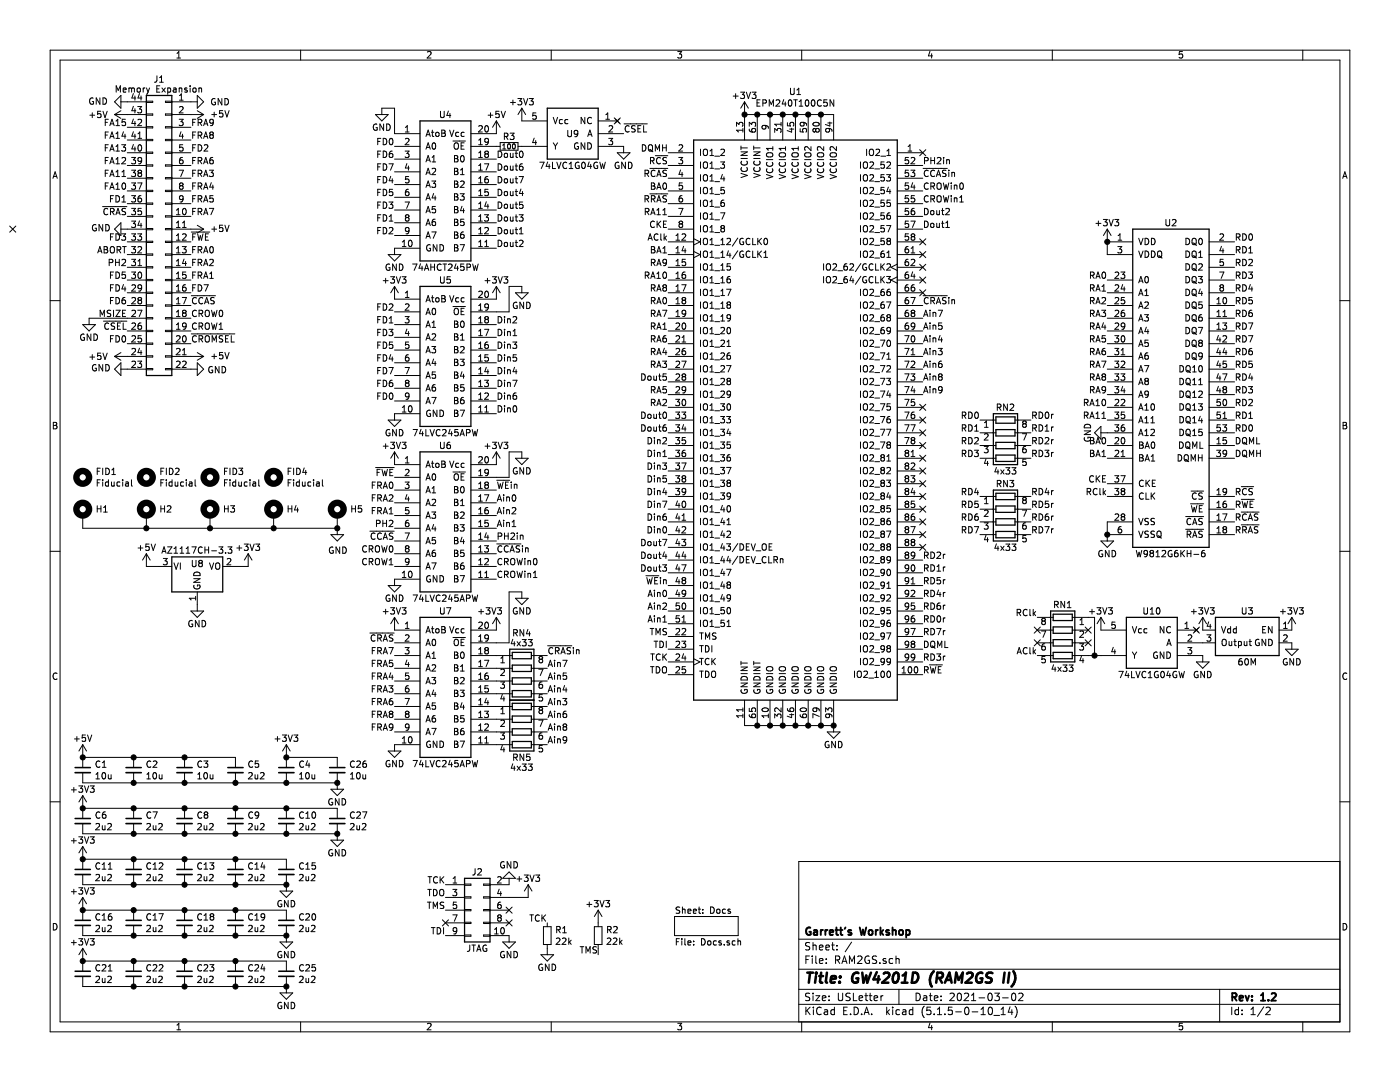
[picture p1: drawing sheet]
<svg xmlns="http://www.w3.org/2000/svg" width="279mm" height="216mm" viewBox="0 0 279 216" stroke-linecap="round" stroke-linejoin="round" font-family="sans-serif">
<path d="M0 0h279.4v215.9h-279.4z" fill-rule="evenodd" fill="#fff" stroke="#fff" stroke-width=".2"/>
<g fill="none" stroke="#000" stroke-width=".2">
<path d="M10 10h259.4v195.9h-259.4zM12 12h255.4v191.9h-255.4zM18.6 19.6a.59 .59 0 0 0-.7 .6 .59 .59 0 0 0 .7 .6l.1-.5h-.3M19.9 19.5v1.3l-.7-1.3v1.3M20.5 19.5a.64 .64 0 0 1 .8 .7 .64 .64 0 0 1-.8 .6zM23.2 18.4v-1.3l.4 .9 .4-.9v1.3M24.1 19v2.6l-1.2-1.3zM24.6 18l.6-.1-.1-.3h-.3l-.2 .1v.6h.5M25.7 17.7l.4-.1 .2 .1M25.7 17.6v.8M26.3 17.7v.7M26.3 17.7l.1-.1h.3l.1 .8"/>
<path d="M26.6 18.7l-.3 .9h.8M26.9 19.2v.8M27.5 17.6l.5 .1-.1 .6h-.5v-.5zM27.8 18.7l-.3 .9h.8M28.1 19.2v.8M28.6 17.6v.8M28.9 17.6l-.3 .2M29.2 17.6l.3 .8M29.5 18.4l-.3 .4M29.8 17.6l-.3 .8M31.3 17.7h.4M31.3 15.1v1l-.2 .3h-.3"/>
<path d="M31.9 15.5l.3-.4v1.3M31.9 16.4h.7M31.9 17.1h-.6v1.3h.6M32.3 17.6l.7 .8M33 17.6l-.7 .8M33.5 17.6h.3l.3 .2-.1 .5h-.5M33.5 17.6v1.2M34.6 17.6h.5l.1 .8M35.2 17.9l-.7 .2 .1 .2h.6M35.3 11.6h.7M35.3 10.6l.4-.3v1.3M35.8 17.7l.4-.1 .1 .8"/>
<path d="M35.8 17.6v.8M35.8 20h.8M35.8 19.1l.4-.4v1.3M37.3 17.6h-.3l-.1 .1v.2l.4 .1v.3h-.4M37.9 17.1v.1M37.9 17.6v.8M38.6 17.6l.5 .1-.1 .6-.3 .1-.2-.2zM39.4 19l1.2 1.3-1.2 1.3zM39.7 17.6v.8M39.7 17.7l.5-.1v.8M42.9 19.7a.59 .59 0 0 0-.7 .6 .59 .59 0 0 0 .7 .6l.1-.5h-.3M44.3 19.7v1.2l-.8-1.2v1.2"/>
<path d="M44.9 19.7a.64 .64 0 0 1 .7 .6 .64 .64 0 0 1-.7 .6zM60 10v2M85.3 10.4l.5-.1 .2 .3-.8 1h.8M102.4 20v.9M103.4 19.7h.7l-.4 .4 .4 .2v.4l-.2 .2-.5-.1M104.5 19.7l.4 1.2 .4-1.2M105.6 19.7h.8l-.4 .4 .4 .2v.5l-.2 .1-.6-.1M110 10v2M135.3 10.3h.7l-.4 .5 .4 .1v.6l-.2 .1-.5-.1M146.3 19.2h1M146.8 18.7v1M147.8 18.4h.8l-.4 .5 .3 .1 .1 .4-.3 .3-.5-.2"/>
<path d="M148.9 18.4l.5 1.3 .4-1.3M150.1 18.4h.8l-.5 .5 .4 .1v.5l-.2 .2-.5-.2M151.7 19.9h-.6v1.3h.6M156.4 19.9l-.3 .9h.8M157.8 17.6v1l.2 .3 .4-.1 .1-.2v-1M158.4 19.9h.7M158.8 19.9v1.3M159 18l.4-.4v1.3M159 18.9h.8M160 10v2M165 19.9h-.6v.6l.5-.1 .2 .3v.3l-.2 .2-.5-.1M166.4 19.9v1.3l-.7-1.3v1.3"/>
<path d="M185.6 10.2l-.3 1h.8M185.9 10.7v.9M210 10v2M236 10.3h-.6l-.1 .6 .2-.1h.4l.1 .7-.2 .1-.5-.1M260 10v2M10.6 35.6l.4-1.3 .4 1.3M10.7 35.2h.6M17.9 23h1M18.4 22.5v1M20.1 22.2h-.6v.6l.1-.1 .5 .1v.5l-.2 .2-.4-.2M20.5 22.2l.5 1.3 .4-1.3M21 24.4h.4"/>
<path d="M21 29.5h.4M21 37.1h.4M21 32h.4M21 26.9h.4M21 34.6h.4M21.6 26.3h-.6v1.3M21.6 36.5h-.6v1.3M21.6 34h-.6v1.2M21.6 31.4h-.6v1.3M21.6 28.9h-.6v1.2M21.6 23.8h-.6v1.3M21.9 25.1l.5-1.3 .4 1.3"/>
<path d="M21.9 27.6l.5-1.3 .4 1.3M21.9 30.1l.5-1.2 .4 1.2M21.9 32.7l.5-1.3 .4 1.3M21.9 35.2l.5-1.2 .4 1.2M21.9 37.8l.5-1.3 .4 1.3M22 27.3h.7M22 32.3h.7M22 29.8h.7M22 24.7h.7M22 39.6h.5M22 37.4h.7M22 34.9h.7"/>
<path d="M22.7 39h-.7v1.3M22.9 22.9h6.3M22.9 22.9l1.2 .7M23.1 35.2h.8M23.1 39a.64 .64 0 0 1 .8 .7 .64 .64 0 0 1-.8 .6zM23.1 37.8h.8M23.1 32.7h.8M23.1 30.1h.8M23.1 27.6h.8M23.1 25.1h.8M23.1 24.2l.4-.4v1.3M23.1 26.7l.4-.4v1.3"/>
<path d="M23.1 29.2l.4-.3v1.2M23.1 31.8l.4-.4v1.3M23.1 34.3l.4-.3v1.2M23.1 36.9l.4-.4v1.3M24.1 20.3h5.1M24.1 22.1l-1.2 .8M24.3 28.9h.8l-.5 .5 .4 .1v.5l-.2 .1-.5-.1M24.3 35.2h.8M24.3 39.4l.4-.4v1.3M24.3 31.5l.5-.1 .3 .4-.8 .9h.8M24.3 34.3l.4-.3v1.2M24.5 36.6l.1-.1a.67 .67 0 0 1 .5 .6 .67 .67 0 0 1-.5 .7l-.3-.5z"/>
<path d="M24.6 26.3l-.3 .9h.8M24.9 26.8v.8M25 23.8h-.6l-.1 .6 .2-.1 .5 .1v.5l-.2 .2-.5-.2M25.4 30.5h3.8M25.4 25.4h3.8M25.4 38.1h3.8M25.4 35.6h3.8M25.4 33h3.8M25.4 27.9h3.8M26.3 34h.8l-.5 .4 .4 .2v.5l-.2 .1-.5-.1M26.3 39h.8l-.5 .5 .4 .1v.6l-.2 .1-.5-.1M26.3 36.5h.8l-.5 .5 .4 .1v.5l-.2 .2-.5-.2"/>
<path d="M26.3 31.4h.8l-.5 .5 .4 .1v.6l-.2 .1-.5-.1M26.6 28.8l-.3 .9h.8M26.6 26.3l-.3 .9h.8M26.6 23.7l-.3 .9h.8M26.6 21.2l-.3 .9h.8M26.9 21.7v.8M26.9 24.2v.9M26.9 26.8v.8M26.9 29.3v.8M27.5 21.3h.8l-.5 .4 .4 .2 .1 .4-.3 .2-.5-.1M27.5 36.5h.8l-.5 1.3M27.5 27.6h.8"/>
<path d="M27.5 23.9l.5-.1 .3 .4-.8 .9h.8M27.5 26.7l.4-.4v1.3M27.7 29l.1-.1a.67 .67 0 0 1 .5 .6 .67 .67 0 0 1-.5 .6l-.3-.4zM27.8 34.5l-.3 .2 .1 .4 .2 .1h.3l.2-.2v-.3l-.3-.2M27.8 34.5l-.3-.2 .3-.3h.2l.3 .2-.3 .3M27.8 34.5h.2M28.1 39l-.4 .2-.2 .4 .1 .6 .5 .1 .2-.2-.2-.5-.3-.1-.3 .3M28.3 32l-.3 .2h-.3l-.2-.2 .2-.5 .3-.1 .2 .1a.84 .84 0 0 1-.3 1.2h-.2M29.2 22.7h1.3v.3h-1.3zM29.2 20.2h1.3v.2h-1.3zM29.2 27.8h1.3v.3h-1.3zM29.2 25.3h1.3v.2h-1.3z"/>
<path d="M29.2 30.4h1.3v.2h-1.3zM29.2 32.9h1.3v.2h-1.3zM29.2 35.4h1.3v.3h-1.3zM29.2 38h1.3v.2h-1.3zM33 22.7h1.3v.3h-1.3zM33 20.2h1.3v.2h-1.3zM33 27.8h1.3v.3h-1.3zM33 25.3h1.3v.2h-1.3zM33 30.4h1.3v.2h-1.3zM33 32.9h1.3v.2h-1.3zM33 35.4h1.3v.3h-1.3zM33 38h1.3v.2h-1.3z"/>
<path d="M34.3 20.3h5.1M34.3 22.9h6.3M34.3 30.5h3.8M34.3 25.4h3.8M34.3 38.1h3.8M34.3 35.6h3.8M34.3 33h3.8M34.3 27.9h3.8M35.8 23.8h.8l-.5 .5 .4 .1 .1 .4-.3 .3-.5-.2M35.8 34h.8l-.5 1.2M35.8 21.4l.5-.1 .3 .3-.8 .9h.8M36.1 37.1l-.3-.3 .3-.3h.2l.3 .3-.3 .3"/>
<path d="M36.1 37.1l-.3 .2v.2l.3 .3 .3-.1 .2-.2v-.2l-.3-.2M36.1 37.1h.2M36.1 26.3l-.3 .9h.8M36.4 31.4h-.2a.79 .79 0 0 0-.1 1.3l.3-.1 .2-.4-.3-.3h-.2l-.3 .3M36.4 26.8v.8M36.5 28.9h-.6l-.1 .6 .5-.1 .3 .2v.3l-.3 .2-.5-.1M36.6 39.6l-.3 .2h-.4l-.1-.2 .1-.4 .4-.2 .3 .3-.2 .9-.5 .1M38.5 24.4h.4M38.5 39.6h.4M38.5 29.5h.4M38.5 37.1h.4M38.5 32h.4"/>
<path d="M38.5 26.9h.4M38.5 34.6h.4M39.1 26.3h-.6v1.3M39.1 39h-.6v1.3M39.1 36.5h-.6v1.3M39.1 34h-.6v1.2M39.1 31.4h-.6v1.3M39.1 28.9h-.6v1.2M39.1 23.8h-.6v1.3M39.4 22.1l1.2 .8M39.5 27l.7-.1 .1-.1-.1-.3-.7-.2v1.3M39.5 39.7l.7-.1 .1-.1-.1-.3-.7-.2v1.3"/>
<path d="M39.5 37.2l.7-.1 .1-.2-.1-.3-.7-.1v1.3M39.5 34.6h.7l.1-.2-.1-.3-.7-.1v1.2M39.5 32.1l.7-.1 .1-.1-.1-.4-.7-.1v1.3M39.5 28.9a.64 .64 0 0 1 .8 .6 .64 .64 0 0 1-.8 .6zM39.5 24.5l.7-.1 .1-.2-.1-.3-.7-.1v1.3M39.9 37.2l.4 .6M39.9 24.5l.4 .6M39.9 27l.4 .6M39.9 32.1l.4 .6M39.9 39.7l.4 .6M39.9 34.6l.4 .6M40.6 22.9l-1.2 .7"/>
<path d="M40.6 25.1l.5-1.3 .4 1.3M40.6 27.6l.5-1.3 .4 1.3M40.6 32.7l.5-1.3 .4 1.3M40.6 37.8l.5-1.3 .4 1.3M40.6 35.2l.5-1.2 .4 1.2M40.8 27.3h.6M40.8 32.3h.6M40.8 29l.4-.1 .3 .3-.8 .9h.8M40.8 24.7h.6M40.8 37.4h.6M40.8 40h.6M40.8 34.9h.6"/>
<path d="M41.8 34h.8l-.4 .4 .3 .2v.6h-.5l-.2-.1M42.1 26.9h.2M42.1 26.9l-.2-.3 .2-.3 .4 .2v.3l-.2 .1M42.1 26.9l-.2 .2v.3l.2 .2h.4l.1-.2-.1-.4-.2-.1M42.2 36.4l-.3 .9h.7M42.3 22.9h.9M42.5 36.9v.9M42.5 31.4l-.4 .1a.87 .87 0 0 0 0 1.2l.4-.1v-.6l-.4-.1-.2 .3M42.5 39h-.6v.6l.1-.1 .5 .1v.6l-.2 .1-.4-.1M42.6 24.4l-.3 .2-.3-.1-.1-.1v-.5l.4-.1 .3 .3-.1 .7-.2 .2-.3 .1M42.7 22.4v.9M44.4 22.1h-.6v.6l.2-.1h.4v.6l-.1 .1-.5-.1"/>
<path d="M44.9 22.1l.4 1.2 .4-1.2M74.9 22.9h2.6l-1.3 1.2zM75.2 24.8a.59 .59 0 0 0-.7 .6 .59 .59 0 0 0 .7 .6l.1-.5h-.3M75.4 28.2h.4M75.4 38.4h.4M75.4 30.8h.4M75.4 35.8h.4M75.4 33.3h.4M76 35.2h-.6v1.3M76 37.8h-.6v1.2M76 32.7h-.6v1.3M76 30.1h-.6v1.3"/>
<path d="M76 27.6h-.6v1.3M76.2 22.9v-1.3h2.5v5.1h5.1M76.5 35.2a.64 .64 0 0 1 .7 .7 .64 .64 0 0 1-.7 .6zM76.5 37.8a.64 .64 0 0 1 .7 .6 .64 .64 0 0 1-.7 .6zM76.5 32.7a.64 .64 0 0 1 .7 .6 .64 .64 0 0 1-.7 .7zM76.5 30.1a.64 .64 0 0 1 .7 .7 .64 .64 0 0 1-.7 .6zM76.5 27.6a.64 .64 0 0 1 .7 .6 .64 .64 0 0 1-.7 .7zM76.6 24.7v1.3l-.8-1.3v1.3M77.2 24.7a.64 .64 0 0 1 .7 .7 .64 .64 0 0 1-.7 .6zM77.6 32.7h.9l-.6 1.3M77.8 27.7l.2-.1a.67 .67 0 0 1 .4 .6 .67 .67 0 0 1-.4 .7l-.3-.5zM78 35.2l-.3 .9h.8"/>
<path d="M78.3 30.1h-.2a.79 .79 0 0 0-.2 1.3l.5-.1v-.5l-.5-.2-.2 .3M78.3 35.7v.8M78.4 37.8h-.7v.6l.2-.1 .5 .1v.5l-.2 .1-.5-.1M78.7 39.4h5.1M78.7 36.8h5.1M78.7 34.3h5.1M78.7 31.7h5.1M78.7 29.2h5.1M80.8 30.1h.8l-.4 .5 .4 .2v.4l-.2 .2-.6-.1M80.9 27.7l.5-.1 .2 .4-.8 .9h.8M80.9 26.3h.7M80.9 25.4l.4-.3v1.2"/>
<path d="M81.2 32.6l-.3 .9h.8M81.5 33.1v.9M81.5 37.8h-.2a.79 .79 0 0 0-.1 1.2h.3l.1-.5-.2-.2h-.2l-.3 .2M81.6 35.2h-.6l-.1 .6 .5-.1 .2 .3v.3l-.2 .2-.5-.1M85 27.2l.4-1.2 .5 1.2M85 29.8l.4-1.3 .5 1.3M85 32.3l.4-1.3 .5 1.3M85 34.8l.4-1.2 .5 1.2M85 37.4l.4-1.3 .5 1.3M85 39.9l.4-1.2 .5 1.2M85.1 26.9h.7M85.1 29.4h.7"/>
<path d="M85.1 32h.7M85.1 34.5h.7M85.1 37h.7M85.1 39.6h.7M86.1 26.4h.5M86.2 36.1h.7l-.4 .5 .4 .1-.1 .6-.4 .1-.2-.1M86.2 33.7l.5-.1 .2 .3-.7 .9h.7M86.2 32.3h.7M86.2 31.4l.4-.4v1.3M86.3 26v1.1l.3 .1M86.4 28.6l.1-.1a.69 .69 0 0 1 .5 .6 .69 .69 0 0 1-.5 .7l-.3-.5zM86.5 38.6l-.3 .9h.8"/>
<path d="M86.8 39.1v.8M87.1 26.4h.3l.2 .2-.1 .6h-.3l-.3-.2zM87.9 22.2v1l.3 .3 .3-.1 .1-.2v-1M88.2 26l.6 .1v.2l-.2 .3 .3 .2-.1 .4h-.6zM88.2 26.6h.4M89.5 22.1l-.3 .9h.8M89.7 26l.4 1.2 .5-1.2M89.8 22.6v.9M90.4 28.1h2.5M90.7 31l.6 .2v.3l-.2 .1 .3 .3-.1 .4h-.6zM90.7 33.6l.6 .1v.4l-.2 .1 .3 .2-.1 .4h-.6zM90.7 36.1l.6 .1v.4l-.2 .1 .3 .3-.1 .3-.6 .1z"/>
<path d="M90.7 38.7l.6 .1v.3l-.2 .2 .3 .2-.1 .4h-.6zM90.7 39.3h.4M90.7 36.7h.4M90.7 34.2h.4M90.7 31.6h.4M90.7 28.7l.2-.2a.45 .45 0 0 1 .6 .4l-.2 .8h-.5a.92 .92 0 0 1-.1-1zM91.5 26.4h-.3l-.3 .2 .2 .6h.4M91.8 38.7h.8l-.4 .4 .4 .2v.5l-.2 .1-.6-.1M91.9 36.2l.5-.1 .2 .4-.8 .9h.8M91.9 34.8h.7M91.9 33.9l.4-.3v1.2M92 31.2l.2-.2a.67 .67 0 0 1 .5 .7 .67 .67 0 0 1-.5 .6l-.3-.5z"/>
<path d="M92 29.1h.5M92.6 26.4h-.3l-.3 .2 .2 .6h.4M92.6 28.5h-.6v1.3h.6M94 39.4h5.1M94 36.8h5.1M94 34.3h5.1M94 31.7h5.1M94 29.2h5.8M95.5 25.2l.5-.1 .3 .3-.8 .9h.8M95.5 33l.4-.3v1.3M95.5 35.6l.4-.4v1.3M95.5 28l.4-.4v1.3"/>
<path d="M95.5 30.5l.4-.4v1.3M95.5 38.1l.4-.3v1.2M95.5 39h.8M95.5 36.5h.8M95.5 34h.8M95.5 31.4h.8M95.5 28.9h.8M96.7 32.7h.8l-.5 1.3M96.9 25.2l.2-.1a.67 .67 0 0 1 .4 .6 .67 .67 0 0 1-.4 .6l-.4-.4zM97 30.7l-.3-.2 .3-.4h.2l.3 .3-.3 .3M97 30.7l-.3 .2 .1 .4 .2 .1h.4l.1-.2v-.3l-.3-.2M97 30.7h.2"/>
<path d="M97.4 35.2l-.5 .2-.2 .4 .1 .6h.6l.1-.1-.1-.5-.4-.1-.3 .3M97.4 23h1M97.4 37.8h-.6l-.1 .6 .5-.1 .3 .2v.3l-.3 .2-.5-.1M97.5 28.2l-.3 .2-.3-.1-.2-.1 .2-.5 .3-.1 .2 .1a.84 .84 0 0 1-.3 1.2h-.2M97.9 22.5v1M99.1 24.1v2.6h-5.1M99.1 24.1l-.8 1.3M99.1 24.1l.7 1.3M99.4 35.2a.64 .64 0 0 1 .8 .7 .64 .64 0 0 1-.8 .6zM99.4 37.8a.64 .64 0 0 1 .8 .6 .64 .64 0 0 1-.8 .6zM99.4 32.7a.64 .64 0 0 1 .8 .6 .64 .64 0 0 1-.8 .7zM99.4 30.1a.64 .64 0 0 1 .8 .7 .64 .64 0 0 1-.8 .6z"/>
<path d="M99.6 22.2h-.6l-.1 .6 .2-.1 .4 .1 .1 .5-.2 .2-.5-.2M99.8 28.4h3.6v1.6h-3.6zM100 22.2l.4 1.3 .5-1.3M100.3 29.7h.6M100.3 29l.3-.3v1M100.7 27.2l.6-.1v-.4l-.6-.1v1.2M100.7 30.7l.2-.1 .3 .1 .1 .5-.1 .2-.5-.1zM100.7 38.3l.2-.1 .3 .1 .1 .5-.1 .2-.5-.1zM100.7 33.2l.2-.1 .3 .1 .1 .5-.1 .2-.5-.1zM100.7 35.8l.2-.1 .3 .1 .1 .5-.1 .1h-.5zM101 27.2l.4 .6M101.4 28.8l.1-.1a.49 .49 0 0 1 .4 .5 .49 .49 0 0 1-.5 .5l-.1-.4z"/>
<path d="M101.8 26.6h.8l-.4 .5 .3 .1 .1 .4-.3 .2-.5-.1M101.9 38.2v.8l.5-.1M101.9 35.7v.7h.5M101.9 33.1v.8l.5-.1M101.9 30.6v.8l.5-.1M101.9 20.4h1M102.4 28.8l.1-.1a.55 .55 0 0 1 .4 .5 .55 .55 0 0 1-.4 .5l-.2-.4zM102.4 30.6v.8M102.4 33.1v.9M102.4 35.7v.8M102.4 38.2v.8M102.8 38.2h.5"/>
<path d="M102.8 35.7h.5M102.8 33.1h.5M102.8 30.6h.5M103 37.8v1.1l.3 .1M103 35.2v1.1l.3 .2M103 32.7v1.1l.3 .2M103 30.1v1.1l.3 .2M103.4 29.2h5.8M103.6 35.2h.8l-.5 1.3M103.8 30.3l.2-.2a.67 .67 0 0 1 .4 .7 .67 .67 0 0 1-.4 .6l-.3-.5zM104 37.7l-.3 .9h.7M104.1 21.6l-.7 1.3"/>
<path d="M104.1 21.6v2.5h5.1M104.1 21.6l.8 1.3M104.3 32.7l-.5 .1-.1 .4v.6l.6 .1 .1-.2-.1-.5h-.4l-.2 .2M104.3 38.2v.8M106.6 27.6l-.3 .8h.8M106.9 28v.9M107 22.5h-.6l-.1 .6 .5-.1 .2 .3v.3l-.2 .2-.5-.1M107.7 32.4h.9l-.6 1.2M109.3 32.3l-.3 .9h.8M109.6 32.8v.8M110.3 32.4v1.2h.6M110.4 28.5l.4 .7"/>
<path d="M110.4 23.4l.4 1.3 .5-1.3M110.8 29.2v.6M111.1 32.4l.4 1.2 .5-1.2M111.3 28.5l-.5 .7M112.2 23.9h-.3l-.3 .2 .2 .5h.4M113.1 32.5a.56 .56 0 0 0-.8 .5 .56 .56 0 0 0 .8 .5M113.3 26v1.1l.3 .2 .3-.1 .1-.1v-1.1M113.3 23.9h-.3l-.3 .2 .2 .5h.4M113.6 32.7l.4-.3v1.2M113.6 33.6h.7M115.3 26.6l-.2 .2-.4-.1-.1-.1v-.3l.2-.3h.3l.2 .3a.88 .88 0 0 1-.2 .9l-.4 .1M115.4 28.6a.59 .59 0 0 0-.8 .5 .59 .59 0 0 0 .8 .6v-.5h-.2"/>
<path d="M115.5 32.4a.59 .59 0 0 0-.7 .6 .59 .59 0 0 0 .7 .6l.1-.5h-.3M116.2 32.5l.2-.1a.67 .67 0 0 1 .4 .6 .67 .67 0 0 1-.4 .6l-.3-.5zM116.7 23.4v1.3l-.7-1.3v1.3M116.7 28.5v1.3l-.7-1.3v1.3M117.3 28.5a.64 .64 0 0 1 .7 .6 .64 .64 0 0 1-.7 .7zM117.3 27.2l.4-1.2 .5 1.2M117.4 26.9h.6M117.6 32.3l-.3 .9h.8M117.9 32.8v.8M118 23.5a.56 .56 0 0 0-.8 .6 .56 .56 0 0 0 .8 .5M119.2 32.4a.59 .59 0 0 0-.7 .6 .59 .59 0 0 0 .7 .6l.1-.5h-.3M119.4 26.7h5.1"/>
<path d="M119.4 29.2h5.1v1.3M119.4 24.1h3.8M119.7 32.4l.3 1.2 .2-.9 .3 .9 .3-1.2M120.9 22.9l.4-.4v1.3M120.9 23.8h.7M121.5 27.6h.8l-.5 .5 .4 .1 .1 .5-.3 .2-.5-.1M121.5 25.2l.5-.1 .3 .3-.8 .9h.8M122.6 23.5l1.2 1.2M123.2 30.5h2.5l-1.2 1.2zM123.5 32.4a.59 .59 0 0 0-.7 .6 .59 .59 0 0 0 .7 .6v-.5h-.2M123.8 23.5l-1.2 1.2M124.5 24.7h4.7"/>
<path d="M124.8 32.4v1.2l-.7-1.2v1.2M125.4 32.4a.64 .64 0 0 1 .7 .6 .64 .64 0 0 1-.7 .6zM125.6 25.2a.56 .56 0 0 0-.8 .5 .56 .56 0 0 0 .8 .5M126.8 25.1h-.5l-.2 .1v.4l.5 .2 .2 .3-.3 .2h-.5M127.3 25.7h.4M127.9 25.1h-.6v1.2h.6M128.2 28.9a.64 .64 0 0 1 .7 .6 .64 .64 0 0 1-.7 .6zM128.4 25.1v1.2h.7M128.7 39.7l.6-.1 .2-.1-.1-.3-.7-.2v1.3M128.7 34.6h.6l.2-.2-.1-.3-.7-.1v1.2M129 39.7l.5 .6M129 34.6l.5 .6"/>
<path d="M129.5 29.1l.2-.2a.44 .44 0 0 1 .5 .4v.7l-.5 .1-.3-.4zM129.6 29.8l.7 .5M129.7 38.7h3.6M129.7 33.6h3.6M129.8 32.1l.6-.1 .1-.5-.7-.1v1.3M130 39.7l.6-.1 .1-.1v-.3l-.7-.2v1.3M130 36.5l.6 .1 .1 .3-.3 .2 .3 .2-.1 .4-.6 .1zM130 37.1h.4M130.1 32.1l.4 .6M130.3 39.7l.4 .6M130.7 34.1a.56 .56 0 0 0-.7 .1 .56 .56 0 0 0 0 .7l.4 .3 .3-.1M130.8 31.1h2.5"/>
<path d="M130.8 30.1v-1.2l.4 .9 .4-.9v1.2M131.1 37.8l.4-1.3 .4 1.3M131.1 35.2l.4-1.2 .4 1.2M131.2 37.4h.6M131.2 40h.6M131.2 34.9h.6M131.8 31.5a.56 .56 0 0 0-.8 .6 .56 .56 0 0 0 .8 .5M132.2 29.5h.8M132.2 28.9v1.2M132.4 36.6l.2-.1a.67 .67 0 0 1 .4 .6 .67 .67 0 0 1-.4 .7l-.3-.5zM133 28.9v1.2M133 34h-.5l-.2 .2 .1 .3 .6 .2v.4l-.2 .1h-.5"/>
<path d="M133 31.5l-.5-.1-.2 .3 .1 .3 .6 .2v.4l-.2 .1-.5-.1M133 39.1l-.5-.1-.2 .3 .1 .3 .6 .2v.4l-.2 .1h-.5M133.3 30.5h5.1M133.3 38.1h5.1M133.3 35.6h5.1M133.3 33h5.1M135.5 31.4h.7l-.4 .5 .4 .1v.5l-.2 .2-.5-.1M135.5 29l.5-.1 .2 .3-.7 .9h.7M135.8 33.9l-.3 .9h.8M136.1 39h-.2a.79 .79 0 0 0-.1 1.3h.3l.1-.5-.2-.3h-.2l-.3 .3M136.1 34.4v.8M136.2 36.5h-.6l-.1 .6 .5-.1 .2 .2v.3l-.2 .3-.5-.2"/>
<path d="M139.8 29.8v1.2M139.8 32.3v1.3M139.8 34.8v1.3M139.8 37.4v1.3M139.8 39.9v1.3M140.4 37.6l.3-.2a.44 .44 0 0 1 .5 .4l-.1 .7-.4 .2-.3-.2zM140.4 35l.3-.2a.44 .44 0 0 1 .5 .5l-.1 .6-.4 .2-.3-.2zM140.4 32.5l.3-.2a.44 .44 0 0 1 .5 .4l-.1 .7-.4 .2-.3-.2zM140.4 29.9l.3-.1a.44 .44 0 0 1 .5 .4l-.1 .7-.4 .1-.3-.1zM141.7 38.7h.7M141.7 36.1h.7M141.7 33.6h.7"/>
<path d="M141.7 31h.7M141.7 30.1l.4-.3v1.2M141.7 32.7l.4-.4v1.3M141.7 35.2l.4-.4v1.3M141.7 37.7l.4-.3v1.3M142.6 31.2h1M142.6 33.7h1M142.6 36.2h1M142.6 38.8h1M143.8 32.3h.8l-.4 .5 .3 .1 .1 .5-.3 .2-.5-.1M143.9 29.9l.4-.1 .3 .3-.8 .9h.8M144.2 34.8l-.3 .9h.8"/>
<path d="M144.5 39.9l-.4 .1a.87 .87 0 0 0 0 1.2l.4-.1 .1-.4-.3-.3h-.2l-.2 .3M144.5 35.3v.8M144.5 37.4h-.6v.6l.4-.1 .3 .2v.3l-.3 .3-.4-.2M147 25.2v-.8l.5 .4 .1-.3 .4-.1 .3 .3-.2 .5M147.9 30.3h1.2l-1.2 .7h1.2M147.9 31.6h1.2M147.9 29.1v.8M147.9 34.6l1.2 .4-1.2 .4M147.9 29.5h1.2M148 33.4a.56 .56 0 0 0 .1 .8 .56 .56 0 0 0 .7 0l.3-.4-.1-.4M148 32.2a.56 .56 0 0 0 .1 .7 .56 .56 0 0 0 .7 0l.3-.4-.1-.3M148.3 26h-1.3l.3 .4"/>
<path d="M148.3 25.6v.8M148.6 22.9h17.8v5M148.6 20.3v7.6M148.6 20.3l-.8 1.3M148.6 20.3l.8 1.3M149.5 25.8v.2a.79 .79 0 0 0 1.3 .1l-.1-.4h-.6l-.1 .4 .3 .3M149.5 25.2v-.8l.5 .4 .1-.3 .5-.1 .2 .3-.1 .5M150.4 30.3h1.3l-1.3 .7h1.3M150.4 31.6h1.3M150.4 29.5h1.3M150.4 34.6l1.3 .4-1.3 .4M150.4 29.1v.8"/>
<path d="M150.5 32.2a.56 .56 0 0 0 .1 .7 .56 .56 0 0 0 .8 0l.3-.4-.1-.3M150.5 33.4a.56 .56 0 0 0 .1 .8 .56 .56 0 0 0 .8 0l.3-.4-.1-.4M151.1 20.5h.4M151.1 22.9v5M152.2 20.6l.7-.1v-.5l-.7-.1v1.3M152.6 25l.3 .3-.1 .3-.2 .2-.4-.1-.1-.4 .2-.3 .9 .2 .1 .4M153 31.9h1.2M153 34.8l1.2 .5-1.2 .4M153.1 33.7a.56 .56 0 0 0 .5 .8 .56 .56 0 0 0 .5-.8M153.1 32.4a.56 .56 0 0 0 .5 .8 .56 .56 0 0 0 .5-.8M153.1 30.5h1l.1 .3-.1 .5h-.7a.44 .44 0 0 1-.4-.5zM153.5 21.2v-1.3l.4 .9 .5-.9v1.3"/>
<path d="M153.7 22.9v5M154.2 29.3v.7M154.2 29.6h-1.2l.3 .4M154.6 26.4v-.8l.5 .5 .1-.4h.6l.1 .2-.1 .5M154.9 20l.5-.1 .2 .4-.8 .9h.8M155.5 34.8l1.3 .5-1.3 .4M155.5 31.9h1.3M155.6 33.7a.56 .56 0 0 0 .5 .8 .56 .56 0 0 0 .5-.8M155.6 32.4a.56 .56 0 0 0 .5 .8 .56 .56 0 0 0 .5-.8M155.7 30.5h.9l.2 .3-.2 .5h-.7a.44 .44 0 0 1-.4-.5zM155.9 24.4v.7M155.9 24.8h-1.3l.4 .3"/>
<path d="M156.2 22.9v5M156.7 20.3v.9M156.8 29.3v.7M156.8 29.6h-1.3l.4 .4M157.1 24.5v.6h.7l-.2-.4 .3-.3h.3l.2 .3-.1 .4M157.4 20l.2-.1a.67 .67 0 0 1 .5 .6 .67 .67 0 0 1-.5 .7l-.3-.5zM157.6 25.8h.8M158 25.6v.8l-.9-.3M158 31.9h1.3M158 34.8l1.3 .5-1.3 .4M158.2 33.7a.56 .56 0 0 0 .5 .8 .56 .56 0 0 0 .5-.8M158.2 32.4a.56 .56 0 0 0 .5 .8 .56 .56 0 0 0 .5-.8"/>
<path d="M158.2 30.5h.9l.2 .3-.2 .5h-.6a.44 .44 0 0 1-.5-.5zM158.7 22.9v5M159.3 29.6h-1.3l.4 .4M159.3 29.3v.7M159.5 20.3l.4-.4v1.3M159.5 21.2h.7M159.7 25.7v.6l.6 .1-.1-.2 .1-.5h.5l.2 .2-.2 .5M160.2 24.4l.3 .3-.1 .3-.2 .1-.4-.1-.1-.3 .1-.2a.84 .84 0 0 1 1.2 .3v.2M160.6 31.9h1.2M160.6 34.8l1.2 .5-1.2 .4M160.7 33.7a.56 .56 0 0 0 .5 .8 .56 .56 0 0 0 .5-.8M160.7 32.4a.56 .56 0 0 0 .5 .8 .56 .56 0 0 0 .5-.8"/>
<path d="M160.8 30.5h.9l.1 .3-.1 .5h-.7a.44 .44 0 0 1-.4-.5zM160.8 20l.2-.1a.69 .69 0 0 1 .4 .6 .69 .69 0 0 1-.4 .7l-.3-.5zM161.3 22.9v5M161.8 29.3v.7l-.9-.7-.3 .2 .1 .5M162 20l.2-.1a.67 .67 0 0 1 .5 .6 .67 .67 0 0 1-.5 .7l-.3-.5zM162.4 24.5a.61 .61 0 0 1 .7-.2 .61 .61 0 0 1 .3 .7 .76 .76 0 0 1-1.2-.3zM162.8 25.9l-.3-.3-.3 .3v.2l.3 .3 .3-.3M162.8 25.9v.2M162.8 25.9l.2-.3 .4 .1 .1 .2-.1 .3-.1 .2h-.3l-.2-.3M163.1 31.9h1.3M163.1 34.8l1.3 .5-1.3 .4M163.2 33.7a.56 .56 0 0 0 .6 .8 .56 .56 0 0 0 .5-.8"/>
<path d="M163.2 32.4a.56 .56 0 0 0 .6 .8 .56 .56 0 0 0 .5-.8M163.3 30.5h.9l.2 .3-.2 .5h-.6a.44 .44 0 0 1-.5-.5zM163.8 22.9v5M163.9 20a.56 .56 0 0 0-.8 .5 .56 .56 0 0 0 .8 .6M164.4 29.3v.7l-.9-.7-.4 .2 .1 .5M165.2 24.5h.8M165.3 25.6l.3 .3-.1 .3-.2 .2h-.3l-.2-.3v-.2l.2-.3a.88 .88 0 0 1 1 .3v.3M165.6 24.4v.7l-.9-.3M165.7 31.9h1.2M165.7 34.8l1.2 .5-1.2 .4M165.8 33.7a.56 .56 0 0 0 .5 .8 .56 .56 0 0 0 .5-.8M165.8 32.4a.56 .56 0 0 0 .5 .8 .56 .56 0 0 0 .5-.8"/>
<path d="M165.8 30.5h1l.1 .3-.1 .5h-.7a.44 .44 0 0 1-.4-.5zM166.9 29.3v.7l-.9-.7-.3 .2 .1 .5M171.7 32.3v1.3M171.7 34.8v1.3M171.7 37.4v1.3M171.7 39.9v1.3M172.3 37.6l.3-.2a.44 .44 0 0 1 .5 .4v.7l-.5 .2-.3-.2zM172.3 35l.3-.2a.44 .44 0 0 1 .5 .5v.6l-.5 .2-.3-.2zM172.3 32.5l.3-.2a.44 .44 0 0 1 .5 .4v.7l-.5 .2-.3-.2zM172.9 29.8v1.2M173.6 29.9l.2-.1a.45 .45 0 0 1 .5 .4v.7l-.5 .1-.3-.4zM173.6 37.5l.5-.1 .2 .3-.7 1h.7"/>
<path d="M173.6 35l.5-.2 .2 .4-.7 .9h.7M173.6 32.4l.5-.1 .2 .4-.7 .9h.7M174.6 33.7h.9M174.6 36.2h.9M174.6 38.8h.9M174.8 29.9l.5-.1 .2 .3-.7 .9h.7M175.8 31.2h1M176.5 39.9h-.7v.6l.2-.1 .4 .1 .1 .6-.2 .1-.5-.1M176.5 37.4h-.7v.6l.2-.1h.4l.1 .6-.2 .2-.5-.2M176.5 34.8h-.7v.7l.2-.2 .4 .1 .1 .6-.2 .1-.5-.1M176.5 32.3h-.7v.6l.2-.1 .4 .1 .1 .6-.2 .1-.5-.1M176.9 34.8h.8l-.4 .5 .4 .2v.5l-.2 .1-.6-.1"/>
<path d="M177 32.4l.5-.1 .2 .4-.8 .9h.8M177 31h.7M177 30.1l.4-.3v1.2M177.3 37.3l-.3 .9h.8M177.6 37.8v.9M177.7 39.9h-.6l-.1 .6 .2-.1 .5 .1v.6l-.2 .1-.5-.1M179.1 30.5h5M179.1 38.1h5M179.1 35.6h5M179.1 33h5M181.2 30.1h.8M181.2 29.2l.4-.3v1.2"/>
<path d="M181.3 34h-.6l-.1 .6 .2-.2 .5 .2v.5l-.2 .1-.5-.1M181.3 39h-.6l-.1 .6 .2-.1 .5 .1v.6l-.2 .1-.5-.1M181.3 36.5h-.6l-.1 .6 .2-.1 .5 .1v.5l-.2 .2-.5-.2M181.3 31.4h-.6l-.1 .6 .2-.1 .5 .1v.6l-.2 .1-.5-.1M181.8 34h.8l-.5 .4 .4 .2 .1 .4-.3 .2-.5-.1M181.8 31.5l.5-.1 .3 .4-.8 .9h.8M182.1 36.4l-.3 .9h.8M182.4 36.9v.9M182.5 39h-.6l-.1 .6 .5-.1 .3 .3v.3l-.3 .2-.5-.1M183.5 29.9l1.3 1.2M184.2 33.6h4.9M184.5 32.1l.7-.1v-.5l-.7-.1v1.3"/>
<path d="M184.8 29.9l-1.3 1.2M185.2 34.1a.56 .56 0 0 0-.8 .5 .56 .56 0 0 0 .8 .5M185.2 39.2a.56 .56 0 0 0-.8 .5 .56 .56 0 0 0 .8 .5M185.2 36.6a.56 .56 0 0 0-.8 .5 .56 .56 0 0 0 .8 .5M185.8 39.7l.7-.1v-.4l-.7-.2v1.3M185.8 37.2l.7-.1v-.5l-.7-.1v1.3M185.8 31.4v1.3M185.8 32h.7M186.1 37.2l.4 .6M186.1 39.7l.4 .6M186.5 34.1a.56 .56 0 0 0-.8 .5 .56 .56 0 0 0 .8 .5M186.5 31.4v1.3"/>
<path d="M186.9 35.2l.4-1.2 .4 1.2M187 34.9h.6M187 31.5l.5-.1 .3 .4-.8 .9h.8M187 39.2l.3-.2a.44 .44 0 0 1 .5 .5v.6l-.5 .2-.3-.2zM187 36.7l.3-.2a.44 .44 0 0 1 .5 .4v.7l-.5 .2-.3-.2zM188.3 36.5l.3 1.3 .2-.9 .3 .9 .3-1.3M188.3 39l.3 1.3 .2-.9 .3 .9 .3-1.3M188.3 31.4v.1M188.3 31.9v.8M188.8 34h-.5l-.2 .1v.3l.6 .3 .1 .3-.2 .2h-.5M188.9 32l.5-.1 .1 .8M188.9 31.9v.8"/>
<path d="M189.4 34v.1M189.4 34.4v.8M189.8 39v.2M189.8 36.5v.1M189.8 36.9v.9M189.8 39.5v.8M190 34.5l.4-.1 .1 .8M190 34.4v.8M190.4 36.9v.9M190.4 39.5v.8M190.4 37.1l.5-.1 .1 .8M190.4 39.6l.5-.1 .1 .8"/>
<path d="M191.5 39.4l.4-.4v1.3M191.6 36.6l.2-.1a.69 .69 0 0 1 .5 .6 .69 .69 0 0 1-.5 .7l-.2-.2-.1-.3zM268 35.6l.4-1.3 .4 1.3M268.1 35.2h.6M1.9 45.1l1.2 1.2M3.1 45.1l-1.2 1.2M10 60h2M19.2 44.9a.59 .59 0 0 0-.8 .6 .59 .59 0 0 0 .8 .5v-.5h-.2M19.5 50.5l.4-1.3 .4 1.3M19.6 50.1h.6M20.5 41.2h4.8M20.5 44.8v1.3l-.7-1.3v1.3"/>
<path d="M20.8 49.2l.6 .1v.3l-.2 .2 .3 .2-.1 .4-.6 .1zM20.8 49.8h.4M21.1 44.8a.64 .64 0 0 1 .7 .6 .64 .64 0 0 1-.7 .7zM21.5 41.7a.56 .56 0 0 0-.7 .1 .56 .56 0 0 0 0 .7l.3 .3 .4-.1M21.8 52.4l.7-.1v-.4l-.7-.2v1.3M22 60h.5M22 42.2h.7l.1-.2-.1-.3-.7-.1v1.2M22 49.4l.3-.2a.45 .45 0 0 1 .5 .4v.7l-.5 .2-.3-.2zM22 47.3h.5M22 57.4h.5M22 54.9h.5M22.4 42.2l.4 .6"/>
<path d="M22.7 46.7h-.7v1.2M22.7 59.4h-.7v1.2M22.7 54.3h-.7v1.2M22.7 56.8h-.7v1.3M23.1 52.3h.7M23.1 51.7v1.3M23.1 46.7a.64 .64 0 0 1 .8 .6 .64 .64 0 0 1-.8 .6zM23.1 59.4a.64 .64 0 0 1 .8 .6 .64 .64 0 0 1-.8 .6zM23.1 56.8a.64 .64 0 0 1 .8 .7 .64 .64 0 0 1-.8 .6zM23.1 54.3a.64 .64 0 0 1 .8 .6 .64 .64 0 0 1-.8 .6zM23.1 42.8l.4-1.2 .5 1.2M23.3 42.5h.6"/>
<path d="M23.4 49.9l.7-.1v-.5l-.7-.1v1.3M23.7 49.9l.4 .6M23.8 51.7v1.3M24.1 44.4v2.6l-1.2-1.3zM24.1 45.7h5.1M24.3 46.7h.8l-.5 .4 .4 .2v.5l-.2 .1-.5-.1M24.3 40.3h.8M24.3 51.9l.5-.2 .3 .4-.8 .9h.8M24.5 49.2h.7M24.6 56.8l-.3 .9h.8M24.8 49.2v1.3M24.9 59.4h-.2a.79 .79 0 0 0-.1 1.2l.4-.1v-.5l-.4-.2-.3 .3"/>
<path d="M24.9 57.3v.8M25 54.3h-.6l-.1 .6 .2-.1 .5 .1v.5l-.2 .1-.5-.1M25.1 41.7l-.5-.1-.3 .2 .2 .3 .5 .3v.3l-.2 .1h-.5M25.4 53.3h3.8M25.4 50.8h3.8M25.4 58.4h3.8M25.4 43.2h3.8M25.4 48.3h3.8M25.4 55.9h3.8M25.4 40.6h3.8M26.3 44.1h.8l-.5 .5 .4 .1v.6l-.2 .1-.5-.1M26.3 49.2h.8l-.5 .5 .4 .1v.5l-.2 .2-.5-.2"/>
<path d="M26.3 46.7h.8l-.5 .4 .4 .2v.5l-.2 .1-.5-.1M26.3 41.6h.8l-.5 .5 .4 .1v.5l-.2 .1-.5-.1M26.3 54.3h.8l-.5 .5 .4 .1v.5l-.2 .1-.5-.1M26.3 51.7h.8l-.5 .5 .4 .1v.6l-.2 .1-.5-.1M26.3 59.5l.5-.1 .3 .3-.8 .9h.8M26.3 56.9l.5-.1 .3 .4-.8 .9h.8M27.5 46.7h.8l-.5 .4 .4 .2 .1 .4-.3 .2-.5-.1M27.5 49.3l.5-.1 .3 .4-.8 .9h.8M27.5 52.1l.4-.4v1.3M27.5 53h.8M27.7 54.4l.1-.1a.67 .67 0 0 1 .5 .6 .67 .67 0 0 1-.5 .6l-.3-.4zM27.8 59.9l-.3-.2 .3-.3h.2l.3 .2-.3 .3"/>
<path d="M27.8 59.9l-.3 .2 .1 .4 .2 .1h.3l.2-.2v-.3l-.3-.2M27.8 59.9h.2M27.8 44.1l-.3 .9h.8M28.1 44.6v.8M28.2 41.6h-.6l-.1 .6 .5-.1 .3 .2v.3l-.3 .2-.5-.1M28.3 57.4l-.3 .2h-.3l-.2-.2 .2-.5 .3-.1 .2 .1a.84 .84 0 0 1-.3 1.2h-.2M29.2 55.8h1.3v.2h-1.3zM29.2 40.5h1.3v.3h-1.3zM29.2 43.1h1.3v.2h-1.3zM29.2 45.6h1.3v.2h-1.3zM29.2 48.1h1.3v.3h-1.3zM29.2 50.7h1.3v.2h-1.3z"/>
<path d="M29.2 53.2h1.3v.3h-1.3zM29.2 58.3h1.3v.2h-1.3zM33 55.8h1.3v.2h-1.3zM33 40.5h1.3v.3h-1.3zM33 43.1h1.3v.2h-1.3zM33 45.6h1.3v.2h-1.3zM33 48.1h1.3v.3h-1.3zM33 50.7h1.3v.2h-1.3zM33 53.2h1.3v.3h-1.3zM33 58.3h1.3v.2h-1.3zM34.3 45.7h6.3M34.3 53.3h3.8"/>
<path d="M34.3 50.8h3.8M34.3 58.4h3.8M34.3 43.2h3.8M34.3 48.3h3.8M34.3 55.9h3.8M34.3 40.6h3.8M35.2 45.4h.7M35.2 47.9h.7M35.2 42.8h.7M35.2 58.1h.7M35.2 41.9l.4-.3v1.2M35.2 44.5l.4-.4v1.3"/>
<path d="M35.2 47l.4-.3v1.2M35.2 49.6l.4-.4v1.3M35.2 52.1l.4-.4v1.3M35.2 54.6l.4-.3v1.2M35.2 57.2l.4-.4v1.3M35.2 59.7l.4-.3v1.2M35.2 50.5h.7M35.2 53h.7M35.2 55.5h.7M36.4 49.2h.8l-.5 .5 .4 .1 .1 .4-.3 .3-.5-.2M36.4 59.4h.8l-.5 1.2M36.4 45.4h.8"/>
<path d="M36.4 46.8l.5-.1 .3 .3-.8 .9h.8M36.4 44.5l.4-.4v1.3M36.6 41.7l.1-.1a.67 .67 0 0 1 .5 .6 .67 .67 0 0 1-.5 .6l-.3-.4zM36.7 51.7l-.3 .9h.8M37 56.8l-.4 .1-.2 .5 .1 .6h.5l.2-.1-.2-.5-.3-.1-.3 .3M37 52.2v.8M37.1 54.3h-.6l-.1 .6 .5-.1 .3 .2v.3l-.3 .2-.5-.1M38.2 46.3h3.7M38.2 59h4.8M38.5 47.3h.4M38.5 57.4h.4M38.5 54.9h.4"/>
<path d="M38.5 49.8h.4M38.5 42.2h.4M38.5 52.3h.4M39.1 49.2h-.6v1.3M39.1 46.7h-.6v1.2M39.1 41.6h-.6v1.2M39.1 51.7h-.6v1.3M39.1 54.3h-.6v1.2M39.1 56.8h-.6v1.3M39.2 59.5a.56 .56 0 0 0-.8 .5 .56 .56 0 0 0 .8 .5M39.4 45l1.2 .7M39.4 46.7l.3 1.2 .3-.9 .2 .9 .3-1.2"/>
<path d="M39.5 49.9l.7-.1 .1-.2-.1-.3-.7-.1v1.3M39.5 42.2h.7l.1-.2-.1-.3-.7-.1v1.2M39.5 56.8a.64 .64 0 0 1 .8 .7 .64 .64 0 0 1-.8 .6zM39.5 52.4l.7-.1 .1-.1-.1-.3-.7-.2v1.3M39.5 54.9h.7l.1-.2-.1-.3-.7-.1v1.2M39.9 42.2l.4 .6M39.9 52.4l.4 .6M39.9 54.9l.4 .6M39.9 49.9l.4 .6M40.5 59.5a.56 .56 0 0 0-.8 .5 .56 .56 0 0 0 .8 .5M40.6 45.7l-1.2 .8M40.6 40.3l.5-1.3 .4 1.3"/>
<path d="M40.6 42.8l.5-1.2 .4 1.2M40.6 53l.5-1.3 .4 1.3M40.6 55.5l.5-1.2 .4 1.2M40.6 50.5l.5-1.3 .4 1.3M40.7 56.8h.9l-.6 1.3M40.8 50.1h.6M40.8 55.2h.6M40.8 52.7h.6M40.8 42.5h.6M41 47.3h.4M41.6 46.7h-.6v1.2h.6M41.8 41.6h.8l-.5 1.2"/>
<path d="M41.9 54.6l.3-.3v1.2M41.9 51.9l.4-.2 .3 .4-.8 .9h.8M41.9 55.5h.7M42 49.3l.2-.1a.69 .69 0 0 1 .4 .6 .69 .69 0 0 1-.4 .7l-.3-.5zM42.3 45.7h.9M42.7 45.2v1M42.7 59.4h-.4l-.2 .1v.3l.5 .3 .1 .3-.2 .2h-.5M44.4 44.9h-.6v.6l.2-.1 .4 .1v.6l-.1 .1-.5-.1M44.9 44.9l.4 1.3 .4-1.3M75.4 40.9h.4M75.4 46h.4M75.4 43.5h.4"/>
<path d="M76 45.4h-.6v1.3M76 42.8h-.6v1.3M76 40.3h-.6v1.3M76.5 45.4a.64 .64 0 0 1 .7 .6 .64 .64 0 0 1-.7 .7zM76.5 42.8a.64 .64 0 0 1 .7 .7 .64 .64 0 0 1-.7 .6zM76.5 40.3a.64 .64 0 0 1 .7 .6 .64 .64 0 0 1-.7 .7zM76.5 56h1M77 55.5v1M77.5 50.8h2.5l-1.3 1.3zM77.6 40.3h.8l-.4 .5 .4 .1v.6l-.2 .1-.6-.1M77.7 45.5l.5-.1 .2 .3-.8 1h.8M77.7 44.1h.7"/>
<path d="M77.7 43.2l.4-.4v1.3M77.7 52.8a.59 .59 0 0 0-.7 .5 .59 .59 0 0 0 .7 .6l.1-.5h-.2M78 55.2h.7l-.4 .5 .4 .1v.5l-.2 .2-.5-.1M78.7 47h5.1M78.7 44.4h5.1M78.7 41.9h5.1M78.7 57.1v2.6h5.1M78.7 57.1l-.7 1.3M78.7 57.1l.8 1.3M79.1 52.7v1.2l-.7-1.2v1.2M79.1 55.2l.4 1.3 .4-1.3M79.7 52.7a.64 .64 0 0 1 .7 .6 .64 .64 0 0 1-.7 .6z"/>
<path d="M80.2 55.2h.8l-.4 .5 .4 .1v.6l-.2 .1-.6-.1M80.3 49.2h.7M80.3 48.3l.4-.4v1.3M80.8 40.3h.9l-.5 1.3M80.9 58.4l.4-.3v1.3M80.9 59.4h.7M81.2 43.4l-.3 .2v.3l.3 .2h.3l.1-.2v-.3l-.2-.2M81.2 43.4l-.3-.2 .3-.4h.2l.2 .3-.2 .3M81.2 43.4h.2M81.6 45.9l-.2 .3-.4-.1-.1-.2 .1-.4 .4-.1 .2 .2-.1 .9-.5 .2M81.6 48.1l.2-.2a.67 .67 0 0 1 .5 .7 .67 .67 0 0 1-.5 .6l-.3-.5zM82.3 52.7h.9l-.5 1.2"/>
<path d="M83.8 49.5h-5.1v1.3M83.9 52.6l-.3 .9h.8M84.2 53.1v.8M84.7 53.9l.4-1.2 .5 1.2M84.8 53.6h.6M85 42.5l.4-1.3 .5 1.3M85 45l.4-1.3 .5 1.3M85 47.5l.4-1.2 .5 1.2M85.1 42.1h.7M85.1 44.7h.7M85.1 47.2h.7M85.1 59.9h.7"/>
<path d="M85.9 48.9a.59 .59 0 0 0-.8 .6 .59 .59 0 0 0 .8 .5v-.4h-.2M86 52.7v1.2M86 53.3h.7M86.1 59.4h.5M86.2 46.3h.8l-.5 1.2M86.3 59v1.1l.3 .1M86.7 52.7v1.2M86.8 43.7l-.3 .1a.87 .87 0 0 0 0 1.2l.4-.1v-.6l-.4-.1-.3 .3M86.9 41.2h-.6l-.1 .6 .2-.1 .4 .1 .1 .5-.2 .2-.5-.2M87.1 59.5l.3-.1 .2 .2-.1 .6h-.3l-.3-.2zM87.2 48.8v1.3l-.7-1.3v1.3M87.8 48.8a.64 .64 0 0 1 .7 .7 .64 .64 0 0 1-.7 .6z"/>
<path d="M87.9 55.2v1.1l.3 .2 .3-.1 .1-.1v-1.1M88 52.8a.56 .56 0 0 0-.8 .5 .56 .56 0 0 0 .8 .5M88.2 59l.6 .1v.2l-.2 .3 .3 .2-.1 .4h-.6zM88.2 59.6h.4M88.4 52.7h.7M88.8 52.7v1.2M89.5 52.8l.5-.1 .2 .3-.8 .9h.8M89.7 59l.4 1.2 .5-1.2M89.9 55.2h-.6l-.1 .6 .2-.1 .5 .1v.6l-.2 .1-.5-.1M90.7 48.8l.6 .1v.4l-.2 .1 .3 .3-.1 .3-.6 .1zM90.7 41.2l.6 .1v.4l-.2 .1 .3 .2-.1 .4-.6 .1zM90.7 43.7l.6 .2v.3l-.2 .1 .3 .3-.1 .4h-.6z"/>
<path d="M90.7 46.3l.6 .1v.4l-.2 .1 .3 .2-.1 .4h-.6zM90.7 49.4h.4M90.7 46.9h.4M90.7 44.3h.4M90.7 41.8h.4M91 52.6l-.3 .9h.8M91.3 53.1v.8M91.5 59.5l-.3-.1-.3 .2 .2 .6h.4M91.8 48.8h.9l-.5 1.3M92.2 41.1l-.3 .9h.8M92.5 46.3h-.2a.79 .79 0 0 0-.1 1.2l.4-.1v-.5l-.4-.1-.3 .2M92.5 41.6v.9"/>
<path d="M92.6 43.7h-.6l-.1 .6 .2-.1 .5 .1v.6l-.2 .1-.5-.1M92.6 52.7h-.6l-.1 .6 .2-.1 .5 .1v.5l-.2 .1-.5-.1M92.6 59.5l-.3-.1-.3 .2 .2 .6h.4M93.2 53.3l.7-.1v-.4l-.7-.1v1.2M94 49.5h5.1M94 47h5.1M94 44.4h5.1M94 41.9h5.1M94.3 52.7l.3 1.2 .3-.9 .2 .9 .3-1.2M95.5 58.2l.5-.1 .3 .3-.8 1h.8M95.5 49.2h.8M95.5 40.7l.4-.4v1.3"/>
<path d="M95.5 43.2l.4-.4v1.3M95.5 45.7l.4-.3v1.3M95.5 48.3l.4-.4v1.3M95.5 46.7h.8M95.5 44.1h.8M95.5 41.6h.8M96.7 42.8h.8l-.4 .5 .3 .2 .1 .4-.3 .2-.5-.1M96.7 45.5l.5-.1 .3 .3-.8 1h.8M96.7 49.2h.8M96.7 48.3l.4-.4v1.3M96.8 56h1M96.9 58.2l.2-.1a.67 .67 0 0 1 .4 .6 .67 .67 0 0 1-.4 .7l-.4-.5z"/>
<path d="M97.1 40.3l-.4 .8h.8M97.3 55.5v1M97.4 40.7v.9M98.3 55.2h.8l-.5 .5 .4 .1 .1 .5-.3 .2-.5-.1M99.1 57.1v2.6h-5.1M99.1 57.1l-.8 1.3M99.1 57.1l.7 1.3M99.4 45.4a.64 .64 0 0 1 .8 .6 .64 .64 0 0 1-.8 .7zM99.4 47.9a.64 .64 0 0 1 .8 .7 .64 .64 0 0 1-.8 .6zM99.4 42.8a.64 .64 0 0 1 .8 .7 .64 .64 0 0 1-.8 .6zM99.4 40.3a.64 .64 0 0 1 .8 .6 .64 .64 0 0 1-.8 .7zM99.4 55.2l.4 1.3 .5-1.3"/>
<path d="M100.6 55.2h.7l-.4 .5 .4 .1v.6l-.2 .1-.5-.1M100.7 48.5l.2-.1 .3 .1 .1 .5-.1 .1h-.5zM100.7 45.9l.2-.1 .3 .1 .1 .5-.1 .2-.5-.1zM100.7 43.4l.2-.1 .3 .1 .1 .5-.1 .2-.5-.1zM100.7 40.9l.2-.2 .3 .2 .1 .5-.1 .1h-.5zM101.9 48.4v.7h.5M101.9 45.8v.8l.5-.1M101.9 43.3v.8l.5-.1M101.9 40.7v.8h.5M102.4 40.7v.9M102.4 43.3v.8M102.4 45.8v.9"/>
<path d="M102.4 48.4v.8M102.8 40.7h.5M102.8 48.4h.5M102.8 45.8h.5M102.8 43.3h.5M102.9 58.4h2.5l-1.3 1.3zM103 47.9v1.1l.3 .2M103 45.4v1.1l.3 .2M103 42.8v1.1l.3 .2M103 40.3v1.1l.3 .2M103.6 42.8h.8l-.4 .5 .3 .2 .1 .4-.3 .2-.5-.1M103.7 48.1l.4-.2 .3 .4-.8 .9h.8"/>
<path d="M103.7 46.7h.7M103.7 45.7l.3-.3v1.3M104.1 58.4v-1.3h-2.5v5.1h-7.6M104.3 40.3h-.6v.6l.4-.1 .3 .2v.4l-.3 .2-.4-.1M128.8 42.2l.7-.1v-.4l-.7-.1v1.2M128.8 54.9l.7-.1v-.4l-.7-.1v1.2M129.1 54.9l.4 .6M129.1 42.2l.4 .6M129.3 47.9l.4-1.2 .5 1.2M129.5 47.6h.5M129.9 55.5l.4-1.2 .4 1.2M129.9 42.8l.4-1.2 .4 1.2"/>
<path d="M130 49.2l.6 .1 .1 .3-.3 .2 .3 .2-.1 .4-.6 .1zM130 57.5l.6-.1 .1-.1v-.4l-.7-.1v1.3M130 52.4l.6-.1 .1-.1v-.3l-.7-.2v1.3M130 55.2h.6M130 49.8h.4M130 42.5h.6M130.3 57.5l.4 .6M130.3 52.4l.4 .6M130.6 44.2a.6 .6 0 0 0-.8 .5 .6 .6 0 0 0 .6 .7l.2-.1M131.1 42.8h.7M131.1 54.6l.3-.3v1.2M131.1 55.5h.7"/>
<path d="M131.1 58.1l.4-1.3 .4 1.3M131.1 41.9l.3-.3v1.2M131.1 53l.4-1.3 .4 1.3M131.1 50.5l.4-1.3 .4 1.3M131.1 40.3l.4-1.3 .4 1.3M131.1 44.1v1.3M131.2 50.1h.6M131.2 52.7h.6M131.2 57.7h.6M131.3 46.8a.56 .56 0 0 0-.8 .5 .56 .56 0 0 0 .8 .5M131.3 44.7l.6 .7M131.9 46.7v1.1l.2 .1"/>
<path d="M131.9 44.1l-.8 .8M132.3 42.8h.7M132.3 49.6l.4-.4v1.3M132.3 50.5h.7M132.3 41.9l.4-.3v1.2M132.4 59.5l.2-.1a.67 .67 0 0 1 .4 .6 .67 .67 0 0 1-.4 .6l-.3-.5zM132.4 54.4l.2-.1a.67 .67 0 0 1 .4 .6 .67 .67 0 0 1-.4 .6l-.3-.4zM132.4 44.7h.4M132.5 57.4l-.2 .2v.3l.2 .2 .4-.1 .1-.1v-.4l-.2-.1M132.5 57.4l-.2-.3 .2-.3 .5 .1v.4l-.2 .1M132.5 57.4h.3M132.5 46.7v1.2"/>
<path d="M132.7 47.4l.3 .5M133 44.1h-.6v1.3h.6M133 52.3l-.2 .2h-.4l-.1-.2v-.3l.2-.3h.3l.2 .3a.88 .88 0 0 1-.2 1h-.4M133 47.1l-.5 .5M133.3 45.7h5.1M133.3 53.3h5.1M133.3 50.8h5.1M133.3 58.4h5.1M133.3 43.2h5.1M133.3 48.3h5.1M133.3 55.9h5.1M133.3 40.6h5.1"/>
<path d="M134.9 47.9h.7M134.9 58.1h.7M134.9 59.7l.4-.3v1.2M134.9 57.2l.4-.4v1.3M134.9 54.6l.4-.3v1.2M134.9 52.1l.4-.4v1.3M134.9 50.5h.7M134.9 53h.7M134.9 55.5h.7M134.9 47l.4-.3v1.2M134.9 49.6l.4-.4v1.3M135.5 41.6h.8l-.5 1.2"/>
<path d="M135.8 44.7l-.3 .2v.3l.3 .2 .3-.1 .1-.1v-.3l-.2-.2M135.8 44.7l-.3-.3 .3-.3h.2l.2 .3-.2 .3M135.8 44.7h.2M136.1 56.8h.8l-.5 1.3M136.1 46.8l.5-.1 .3 .3-.8 .9h.8M136.4 59.9l-.3 .2 .1 .4 .2 .1h.3l.2-.2v-.3l-.3-.2M136.4 59.9l-.3-.2 .3-.3h.2l.3 .2-.3 .3M136.4 59.9h.2M136.4 49.1l-.3 .9h.8M136.7 49.6v.9M136.7 54.3l-.4 .1-.2 .4 .1 .6 .5 .1 .2-.2-.2-.5h-.3l-.3 .2M136.8 51.7h-.6l-.1 .6 .5-.1 .3 .3v.3l-.3 .2-.5-.1"/>
<path d="M138.4 47.6l1.3 .7-1.3 .6M138.4 50.2l1.3 .6-1.3 .6M139.8 42.5v1.2M139.8 45v1.3M139.8 47.5v1.3M139.8 50.1v1.3M139.8 52.6v1.3M139.8 55.2v1.2M139.8 57.7v1.3M140.4 47.7l.3-.2a.44 .44 0 0 1 .5 .5l-.1 .6-.4 .2-.3-.2zM140.4 50.3l.3-.2a.44 .44 0 0 1 .5 .4l-.1 .7-.4 .2-.3-.2zM140.4 45.2l.3-.2a.44 .44 0 0 1 .5 .4l-.1 .7-.4 .2-.3-.2z"/>
<path d="M140.4 42.6l.3-.1a.44 .44 0 0 1 .5 .4l-.1 .7-.4 .1-.3-.1zM140.4 40.1l.3-.2a.44 .44 0 0 1 .5 .5l-.1 .6-.4 .2-.3-.2zM140.4 57.9l.3-.2a.44 .44 0 0 1 .5 .4l-.1 .7-.4 .2-.3-.2zM140.4 55.3l.3-.1a.44 .44 0 0 1 .5 .4l-.1 .7-.4 .1-.3-.1zM140.4 52.8l.3-.2a.44 .44 0 0 1 .5 .5l-.1 .6-.4 .2-.3-.2zM141.7 48.8h.7M141.7 46.3h.7M141.7 43.7h.7M141.7 41.2h.7M141.7 53l.4-.4v1.3M141.7 59h.7M141.7 45.4l.4-.4v1.3"/>
<path d="M141.7 55.5l.4-.3v1.2M141.7 56.4h.7M141.7 51.4h.7M141.7 53.9h.7M141.7 40.3l.4-.4v1.3M141.7 42.8l.4-.3v1.2M141.7 47.9l.4-.4v1.3M141.7 50.4l.4-.3v1.3M141.7 58.1l.4-.4v1.3M142.6 48.9h1M142.6 51.5h1M142.6 54h1"/>
<path d="M142.6 56.6h1M142.6 59.1h1M142.6 41.3h1M142.6 43.9h1M142.6 46.4h1M143.8 42.5h.9l-.6 1.2M143.9 48.8h.7M143.9 59h.7M143.9 47.9l.3-.4v1.3M143.9 58.1l.3-.4v1.3M143.9 56.4h.7M143.9 51.4h.7"/>
<path d="M143.9 53.9h.7M143.9 50.4l.3-.3v1.3M143.9 53l.3-.4v1.3M143.9 55.5l.3-.3v1.2M144.1 45.6l-.2 .2v.3l.2 .2 .4-.1 .1-.1v-.3l-.3-.2M144.1 45.6l-.2-.3 .2-.3h.2l.3 .3-.3 .3M144.1 45.6h.2M145 57.7h.9l-.6 1.3M145.1 47.7l.5-.2 .2 .4-.8 .9h.8M145.4 50l-.3 .9h.8M145.7 55.2h-.4a.87 .87 0 0 0 0 1.2l.4-.1v-.5l-.4-.1-.2 .2M145.7 50.5v.9"/>
<path d="M145.7 52.6h-.6v.6l.2-.1 .4 .1v.6l-.1 .1-.5-.1M147.2 47.5l-1 1.6M147.2 50l-1 1.7M148.3 47.6a.59 .59 0 0 0-.7 .6 .59 .59 0 0 0 .7 .6l.1-.5h-.2M148.3 50.2a.59 .59 0 0 0-.7 .5 .59 .59 0 0 0 .7 .6l.1-.5h-.2M149.7 47.7a.56 .56 0 0 0-.8 .1 .56 .56 0 0 0 0 .7l.4 .3 .4-.1M149.7 50.2a.56 .56 0 0 0-.8 .1 .56 .56 0 0 0 0 .8l.4 .3 .4-.2M150.2 47.5v1.3h.6M150.2 50.1v1.3h.6M151.2 47.5v1.3M151.2 50.1v1.3M151.4 48.1l.6 .7"/>
<path d="M151.4 50.6l.6 .8M152 47.5l-.8 .8M152 50.1l-.8 .7M152.5 51.4h.7M152.5 50.4l.3-.3v1.3M152.6 47.7l.2-.2a.67 .67 0 0 1 .4 .7 .67 .67 0 0 1-.4 .6l-.3-.5zM164.4 52.6v1.3M164.4 55.2v1.2M165 52.8l.2-.2a.47 .47 0 0 1 .6 .5l-.1 .6-.5 .2-.3-.4zM165 55.3l.2-.1a.47 .47 0 0 1 .6 .4l-.1 .7-.5 .1-.3-.4zM166.2 52.8l.5-.2 .3 .4-.8 .9h.8M166.2 55.3l.5-.1 .3 .3-.8 .9h.8"/>
<path d="M167.2 54h1M167.2 56.6h1M169 52.6h-.2a.79 .79 0 0 0-.1 1.3l.4-.1v-.6l-.4-.1-.3 .3M169 55.2h-.2a.79 .79 0 0 0-.1 1.2l.4-.1v-.5l-.4-.1-.3 .2M169.6 52.8l.5-.2 .3 .4-.8 .9h.8M169.9 55.1l-.3 .9h.8M170.2 55.6v.8M171.7 42.5v1.2M171.7 45v1.3M171.7 47.5v1.3M171.7 50.1v1.3M171.7 57.7v1.3"/>
<path d="M171.8 52.6l-1.1 1.6M171.8 55.1l-1.1 1.6M172.3 47.7l.3-.2a.44 .44 0 0 1 .5 .5v.6l-.5 .2-.3-.2zM172.3 50.3l.3-.2a.44 .44 0 0 1 .5 .4v.7l-.5 .2-.3-.2zM172.3 45.2l.3-.2a.44 .44 0 0 1 .5 .4v.7l-.5 .2-.3-.2zM172.3 42.6l.3-.1a.44 .44 0 0 1 .5 .4v.7l-.5 .1-.3-.1zM172.3 40.1l.3-.2a.44 .44 0 0 1 .5 .5v.6l-.5 .2-.3-.2zM172.3 57.9l.3-.2a.44 .44 0 0 1 .5 .4v.7l-.5 .2-.3-.2zM172.9 52.7a.59 .59 0 0 0-.7 .6 .59 .59 0 0 0 .7 .5v-.4h-.2M172.9 55.2a.59 .59 0 0 0-.7 .6 .59 .59 0 0 0 .7 .6v-.5h-.2M173.6 47.7l.5-.2 .2 .4-.7 .9h.7M173.6 50.2l.5-.1 .2 .3-.7 1h.7"/>
<path d="M173.6 45.1l.5-.1 .2 .4-.7 .9h.7M173.6 42.6l.5-.1 .2 .3-.7 .9h.7M173.6 40.1l.5-.2 .2 .4-.7 .9h.7M173.6 57.8l.5-.1 .2 .4-.7 .9h.7M174.2 55.3a.6 .6 0 0 0-.8 .4 .6 .6 0 0 0 .6 .7l.2-.1M174.2 52.8a.6 .6 0 0 0-.8 .4 .6 .6 0 0 0 .6 .7l.2-.1M174.6 48.9h.9M174.6 51.5h.9M174.6 59.1h.9M174.6 41.3h.9M174.6 43.9h.9M174.6 46.4h.9"/>
<path d="M174.8 55.2v1.2h.6M174.8 52.6v1.3h.6M175.8 52.6v1.3M175.8 55.2v1.2M176 53.2l.5 .7M176 55.7l.5 .7M176.4 50.1l-.4 .1a.87 .87 0 0 0 0 1.2l.5-.2v-.5l-.5-.1-.2 .2M176.4 57.7l-.4 .1a.87 .87 0 0 0 0 1.2l.5-.1v-.6l-.5-.1-.2 .2M176.5 47.5h-.7v.7l.2-.2 .4 .1 .1 .6-.2 .1-.5-.1M176.5 45h-.7v.6l.2-.1 .4 .1 .1 .6-.2 .1-.5-.1M176.5 42.5h-.7v.6l.2-.1h.4l.1 .6-.2 .1-.5-.1M176.5 52.6l-.7 .8"/>
<path d="M176.5 55.2l-.7 .7M176.9 45h.9l-.6 1.3M176.9 55.2h.8l-.4 .5 .4 .1v.5l-.2 .1-.6-.1M177 51.4h.7M177 52.8l.5-.2 .2 .4-.8 .9h.8M177 50.4l.4-.3v1.3M177.2 48.1l-.2-.2 .2-.4 .5 .2v.3l-.2 .1M177.2 48.1l-.2 .2v.3l.2 .2h.4l.1-.2v-.4l-.2-.1M177.2 48.1h.3M177.6 42.5h-.2a.79 .79 0 0 0-.2 1.2l.5-.1v-.5l-.5-.1-.2 .2M177.6 57.7h-.2a.79 .79 0 0 0-.2 1.3l.5-.1v-.6l-.5-.1-.2 .2M179.1 45.7h5"/>
<path d="M179.1 53.3h5M179.1 50.8h5M179.1 58.4h5M179.1 43.2h5M179.1 48.3h5M179.1 55.9h5M179.1 40.6h5M179.1 52.7l-1.3 .6 1.3 .7M179.1 55.2l-1.3 .7 1.3 .6M181.2 49.2h-.2a.79 .79 0 0 0-.1 1.3l.4-.2v-.5l-.4-.1-.3 .2M181.2 54.3h-.2a.79 .79 0 0 0-.1 1.2l.4-.1v-.5l-.4-.1-.3 .2M181.2 51.7h-.2a.79 .79 0 0 0-.1 1.3l.4-.1v-.6l-.4-.1-.3 .3"/>
<path d="M181.2 59.4h-.2a.79 .79 0 0 0-.1 1.2l.4-.1v-.5l-.4-.2-.3 .3M181.2 56.8h-.2a.79 .79 0 0 0-.1 1.3l.4-.1v-.6l-.4-.1-.3 .3M181.3 44.1h-.6l-.1 .6 .2-.1 .5 .1v.6l-.2 .1-.5-.1M181.3 46.7h-.6l-.1 .6 .2-.2 .5 .2v.5l-.2 .1-.5-.1M181.3 41.6h-.6l-.1 .6 .2-.1 .5 .1v.5l-.2 .1-.5-.1M181.8 44.1h.8l-.5 1.3M181.8 59.4h.8l-.5 1.2M181.8 49.6l.4-.4v1.3M181.8 50.5h.8M181.8 51.9l.5-.2 .3 .4-.8 .9h.8M182.1 47.2l-.3 .2 .1 .4 .2 .1h.3l.2-.2v-.3l-.3-.2M182.1 47.2l-.3-.2 .3-.3h.2l.3 .2-.3 .3"/>
<path d="M182.1 47.2h.2M182.1 54.2l-.3 .9h.8M182.4 56.8l-.4 .1-.2 .5 .1 .6h.5l.2-.1-.2-.5-.3-.1-.3 .3M182.4 41.6l-.4 .1-.2 .4 .1 .6 .5 .1 .2-.2-.2-.5h-.3l-.3 .2M182.4 54.7v.8M183.5 57.8l1.3 1.2M183.5 55.3l1.3 1.2M183.5 52.7l1.3 1.2M183.5 50.2l1.3 1.2M183.5 47.7l1.3 1.2M184.2 59h4.9M184.5 44.1a.64 .64 0 0 1 .7 .7 .64 .64 0 0 1-.7 .6z"/>
<path d="M184.5 41.6a.64 .64 0 0 1 .7 .6 .64 .64 0 0 1-.7 .6zM184.8 57.8l-1.3 1.2M184.8 55.3l-1.3 1.2M184.8 52.7l-1.3 1.2M184.8 50.2l-1.3 1.2M184.8 47.7l-1.3 1.2M185.2 59.5a.56 .56 0 0 0-.8 .5 .56 .56 0 0 0 .8 .5M185.8 44.7l.2-.1 .3 .1 .1 .5-.1 .1h-.5zM185.8 42.1l.2-.1 .3 .1 .1 .5-.1 .2-.5-.1zM186.9 44.6l.1 .7h.5M186.9 42l.1 .8 .5-.1M187.5 42v.8"/>
<path d="M187.5 44.6v.8M187.9 44.6h.5M187.9 42h.5M188.1 44.1v1.1l.3 .2M188.1 41.6v1.1l.3 .1M188.7 45.4h.8M188.7 41.7l.5-.1 .3 .3-.8 .9h.8M188.7 44.5l.4-.4v1.3M188.8 59.4h-.5l-.2 .1v.3l.6 .3 .1 .3-.2 .2h-.5M189.4 59.4v.1M189.4 59.8v.8M190 59.8v.8"/>
<path d="M190 59.9l.4-.1 .1 .8M191.5 40.3h.8M217.6 54.9h.6l.2-.2-.1-.3-.7-.1v1.2M217.6 57.5l.6-.1 .2-.1-.1-.4-.7-.1v1.3M217.9 57.5l.5 .6M217.9 54.9l.5 .6M218.7 44.6h1M218.7 58.1l.4-1.3 .5 1.3M218.7 55.5l.4-1.2 .5 1.2M218.8 55.2h.6M218.8 57.7h.6M219.2 44.1v1"/>
<path d="M219.9 59.5l.5-.1 .2 .3-.7 .9h.7M219.9 58.1h.7M219.9 57.2l.4-.4v1.3M220 54.4l.2-.1a.67 .67 0 0 1 .5 .6 .67 .67 0 0 1-.5 .6l-.3-.4zM220.2 43.8h.8l-.5 .5 .4 .1 .1 .4-.3 .3-.5-.2M221 45.7v5.1h5.1M221 58.4h5.1M221 48.3h5.1M221 55.9h5.1M221 45.7l-.8 1.3M221 45.7l.7 1.3M221.3 43.8l.4 1.3 .5-1.3"/>
<path d="M222.5 43.8h.8l-.5 .5 .4 .1v.5l-.2 .2-.5-.2M222.5 59.5l.5-.1 .3 .3-.8 .9h.8M222.5 56.9l.5-.1 .3 .4-.8 .9h.8M222.5 54.4l.5-.1 .3 .3-.8 .9h.8M223.1 49.2h.8l-.5 .5 .4 .1 .1 .4-.3 .3-.5-.2M223.1 47.9h.8M223.1 47l.4-.3v1.2M223.7 54.3h.8l-.4 .5 .3 .1 .1 .4-.3 .2-.5-.1M224.1 56.8l-.4 .9h.8M224.4 57.3v.8M224.4 59.4h-.6l-.1 .6 .5-.2 .3 .3v.3l-.3 .2-.5-.1M227.3 47.5l.4 1.3 .4-1.3"/>
<path d="M227.3 56.4l.4-1.2 .4 1.2M227.3 59l.4-1.3 .4 1.3M227.3 50.1l.4 1.3 .4-1.3M227.4 56.1h.6M227.4 58.6h.6M228.5 59h.7M228.5 58.1l.3-.4v1.3M228.5 47.5a.64 .64 0 0 1 .8 .7 .64 .64 0 0 1-.8 .6zM228.5 50.1a.64 .64 0 0 1 .8 .6 .64 .64 0 0 1-.8 .7zM228.6 55.3l.2-.1a.69 .69 0 0 1 .4 .6 .69 .69 0 0 1-.4 .6l-.3-.4zM229.8 47.5a.64 .64 0 0 1 .7 .7 .64 .64 0 0 1-.7 .6zM229.8 50.1a.64 .64 0 0 1 .7 .6 .64 .64 0 0 1-.7 .7z"/>
<path d="M231.1 50.3l.2-.2a.44 .44 0 0 1 .6 .4l-.1 .7-.5 .2-.2-.2zM231.2 51.1l.7 .4M232.7 43.8v1l.2 .3 .4-.1 .1-.2v-1M234 43.9l.4-.1 .3 .3-.8 1h.8M236.7 47.5a.64 .64 0 0 1 .7 .7 .64 .64 0 0 1-.7 .6zM236.7 50.1a.64 .64 0 0 1 .7 .6 .64 .64 0 0 1-.7 .7zM236.7 57.7a.64 .64 0 0 1 .7 .6 .64 .64 0 0 1-.7 .7zM236.7 52.6a.64 .64 0 0 1 .7 .7 .64 .64 0 0 1-.7 .6zM236.7 55.2a.64 .64 0 0 1 .7 .6 .64 .64 0 0 1-.7 .6zM237.9 52.8l.3-.2a.44 .44 0 0 1 .5 .5v.6l-.5 .2-.3-.2zM237.9 47.7l.3-.2a.44 .44 0 0 1 .5 .5v.6l-.5 .2-.3-.2zM237.9 50.3l.3-.2a.44 .44 0 0 1 .5 .4v.7l-.5 .2-.3-.2z"/>
<path d="M237.9 57.9l.3-.2a.44 .44 0 0 1 .5 .4v.7l-.5 .2-.3-.2zM237.9 55.3l.3-.1a.44 .44 0 0 1 .5 .4v.7l-.5 .1-.3-.1zM238.2 53.6l.6 .4M238.2 58.7l.6 .4M238.2 48.5l.6 .4M238.2 51.1l.6 .4M238.2 56.1l.6 .5M239.2 55.2h.8l-.5 .5 .4 .1v.5l-.2 .1-.5-.1M239.2 52.8l.5-.2 .3 .4-.8 .9h.8M239.2 51.4h.8M239.2 50.4l.4-.3v1.3M239.3 47.7l.2-.2a.67 .67 0 0 1 .5 .7 .67 .67 0 0 1-.5 .6l-.3-.5z"/>
<path d="M239.5 57.7l-.3 .8h.8M239.8 58.1v.9M241.3 53.3h5.1M241.3 50.8h5.1M241.3 58.4h5.1M241.3 48.3h5.1M241.3 55.9h5.1M242.8 59.7l.4-.3v1.2M243.4 54.3h.8l-.5 1.2M243.5 46.8l.4-.1 .3 .3-.8 .9h.8M243.7 57.4l-.2 .2v.3l.2 .2 .4-.1 .1-.1v-.3l-.3-.2M243.7 57.4l-.2-.3 .2-.3h.2l.3 .3-.3 .3"/>
<path d="M243.7 57.4h.2M243.8 49.1l-.3 .9h.7M244.1 49.6v.9M244.1 51.7h-.6v.6l.4-.1 .3 .3v.3l-.3 .2-.4-.1M244.2 59.5l.2-.1a.67 .67 0 0 1 .4 .6 .67 .67 0 0 1-.4 .6l-.3-.5zM246.7 49.9l.7-.1v-.5l-.7-.1v1.3M246.7 47.3l.7-.1v-.4l-.7-.1v1.2M246.7 54.9l.7-.1v-.4l-.7-.1v1.2M246.7 57.5l.7-.1v-.5l-.7-.1v1.3M246.7 52.4l.7-.1v-.4l-.7-.2v1.3M247 57.5l.5 .6M247 54.9l.5 .6"/>
<path d="M247 52.4l.5 .6M247 49.9l.5 .6M247 47.3l.5 .6M248 49.2a.64 .64 0 0 1 .7 .6 .64 .64 0 0 1-.7 .7zM248 46.7a.64 .64 0 0 1 .7 .6 .64 .64 0 0 1-.7 .6zM248 59.4a.64 .64 0 0 1 .7 .6 .64 .64 0 0 1-.7 .6zM248 56.8a.64 .64 0 0 1 .7 .7 .64 .64 0 0 1-.7 .6zM248 51.7a.64 .64 0 0 1 .7 .7 .64 .64 0 0 1-.7 .6zM248 54.3a.64 .64 0 0 1 .7 .6 .64 .64 0 0 1-.7 .6zM249.2 54.3h.8l-.5 .5 .4 .1 .1 .4-.3 .2-.5-.1M249.2 50.5h.8M249.2 51.9l.5-.2 .3 .4-.8 .9h.8"/>
<path d="M249.2 49.6l.4-.4v1.3M249.4 46.8l.1-.1a.67 .67 0 0 1 .5 .6 .67 .67 0 0 1-.5 .6l-.3-.5zM249.5 56.8l-.3 .9h.8M249.8 57.3v.8M249.9 59.4h-.6l-.1 .6 .5-.2 .3 .3v.3l-.3 .2-.5-.1M267.4 60h2M16.5 64.8h2.5l-1.2 1.2zM16.8 66.7a.59 .59 0 0 0-.7 .6 .59 .59 0 0 0 .7 .6l.1-.5h-.3M17.9 71.2h1M18.1 66.6v1.3l-.7-1.3v1.3M18.4 70.8v.9M18.7 66.6a.64 .64 0 0 1 .8 .7 .64 .64 0 0 1-.8 .6z"/>
<path d="M19.2 72.8a.59 .59 0 0 0-.8 .6 .59 .59 0 0 0 .8 .6v-.5h-.2M20 63.2v-1.3l.4 .9 .4-.9v1.3M20.1 70.5h-.6v.6l.1-.2 .5 .1v.6l-.2 .1-.4-.1M20.5 72.7v1.3l-.7-1.3v1.3M20.5 70.5l.5 1.2 .4-1.2M20.7 64.1h4.6M21.1 72.7a.64 .64 0 0 1 .7 .7 .64 .64 0 0 1-.7 .6zM21.7 64.6a.56 .56 0 0 0-.8 .1 .56 .56 0 0 0 .1 .7l.3 .3 .4-.1M22 67.6h.5M22.1 62l-.5-.1-.2 .1v.4l.6 .2 .1 .3-.2 .3-.5-.1M22.7 67h-.7v1.2M22.7 61.9v1.3"/>
<path d="M22.9 71.1h6.3M22.9 71.1l1.2 .8M22.9 64.5l-.5-.1-.2 .2 .1 .4 .5 .2 .1 .3-.2 .2h-.5M23.1 67a.64 .64 0 0 1 .8 .6 .64 .64 0 0 1-.8 .6zM23.1 61.9h.9l-.9 1.3h.9M23.4 65h.5M24.1 64.4h-.7v1.3h.7M24.1 72.4v2.5l-1.2-1.2zM24.1 73.7h5.1M24.1 70.4l-1.2 .7M24.5 67.1l.1-.1a.67 .67 0 0 1 .5 .6 .67 .67 0 0 1-.5 .6l-.3-.4zM24.5 62.5h.4"/>
<path d="M24.6 64.4v1.3h.6M25.1 61.9h-.6v1.3h.6M25.4 61h3.8M25.4 66h3.8M25.4 68.6h3.8M26.3 69.6l.5-.1 .3 .4-.8 .9h.8M26.3 72.2l.5-.1 .3 .3-.8 .9h.8M26.3 67.1l.5-.1 .3 .3-.8 .9h.8M26.3 64.6l.5-.2 .3 .4-.8 .9h.8M26.3 62l.5-.1 .3 .4-.8 .9h.8M27.5 72.1h.8l-.5 .4 .4 .2 .1 .4-.3 .2-.5-.1M27.5 61.9h.8l-.5 1.3"/>
<path d="M27.8 69.5l-.3 .9h.8M28.1 64.4l-.4 .2-.2 .4 .1 .6 .5 .1 .2-.2-.2-.5-.3-.1-.3 .3M28.1 70v.8M28.2 67h-.6l-.1 .6 .5-.1 .3 .2v.3l-.3 .2-.5-.1M29.2 71h1.3v.2h-1.3zM29.2 60.8h1.3v.3h-1.3zM29.2 63.4h1.3v.2h-1.3zM29.2 65.9h1.3v.3h-1.3zM29.2 68.5h1.3v.2h-1.3zM29.2 73.5h1.3v.3h-1.3zM29.2 63.5h-11.4v1.3M33 71h1.3v.2h-1.3z"/>
<path d="M33 60.8h1.3v.3h-1.3zM33 63.4h1.3v.2h-1.3zM33 65.9h1.3v.3h-1.3zM33 68.5h1.3v.2h-1.3zM33 73.5h1.3v.3h-1.3zM34.3 73.7h5.1M34.3 71.1h6.3M34.3 61h3.8M34.3 63.5h3.8M34.3 66h3.8M34.3 68.6h3.8M35.2 69.6l.5-.1 .2 .4-.7 .9h.7"/>
<path d="M35.2 67.1l.5-.1 .2 .3-.7 .9h.7M35.2 72.2l.5-.1 .2 .3-.7 .9h.7M35.2 65.7h.7M35.2 63.2h.7M35.2 60.6h.7M35.2 62.3l.4-.4v1.3M35.2 64.8l.4-.4v1.3M36.4 70.8h.8M36.4 69.9l.4-.4v1.3M36.4 72.2l.5-.1 .3 .3-.8 .9h.8M36.6 67.1l.1-.1a.67 .67 0 0 1 .5 .6 .67 .67 0 0 1-.5 .6l-.3-.4zM36.7 62.5l-.3 .2 .1 .3 .2 .2 .3-.1 .2-.2v-.2l-.3-.2"/>
<path d="M36.7 62.5l-.3-.3 .3-.3h.2l.3 .3-.3 .3M36.7 62.5h.2M37.2 65l-.3 .2h-.3l-.2-.2 .2-.5 .3-.1 .2 .2a.84 .84 0 0 1-.3 1.1h-.2M38.2 66.6h8.7M39.2 62a.56 .56 0 0 0-.8 .5 .56 .56 0 0 0 .8 .5M39.2 67.1a.56 .56 0 0 0-.8 .5 .56 .56 0 0 0 .8 .5M39.2 64.6a.56 .56 0 0 0-.8 .5 .56 .56 0 0 0 .8 .5M39.4 72.4l1.2 1.3-1.2 1.2zM39.4 70.4l1.2 .7M39.7 67.6l.7-.1v-.4l-.7-.1v1.2M39.7 65.1l.7-.1v-.4l-.7-.2v1.3M39.7 62.6l.7-.1v-.5l-.7-.1v1.3"/>
<path d="M40 67.6l.5 .6M40 62.6l.5 .6M40 65.1l.5 .6M40.6 71.1l-1.2 .8M40.8 60.6l.4-1.2 .5 1.2M40.9 60.3h.7M41 67.2l.2-.2a.44 .44 0 0 1 .6 .4l-.1 .7-.5 .1-.2-.1zM41 64.6l.2-.2a.44 .44 0 0 1 .6 .5l-.1 .6-.5 .2-.2-.2zM41 62.1l.2-.2a.44 .44 0 0 1 .6 .4l-.1 .7-.5 .2-.2-.2zM42.2 61.9l.3 1.3 .2-.9 .3 .9 .3-1.3M42.2 64.4l.3 1.3 .2-.9 .3 .9 .3-1.3M42.3 71.1h.9"/>
<path d="M42.3 68.2v-1.2l.4 .9 .5-.9v1.2M42.4 73.2a.59 .59 0 0 0-.8 .6 .59 .59 0 0 0 .8 .5v-.4h-.2M42.7 70.6v1M43.7 73.1v1.3l-.7-1.3v1.3M43.7 65.7h.7M43.7 64.8l.4-.4v1.3M43.8 62l.2-.1a.67 .67 0 0 1 .5 .6 .67 .67 0 0 1-.5 .7l-.3-.5zM44.3 73.1a.64 .64 0 0 1 .7 .7 .64 .64 0 0 1-.7 .6zM44.4 70.3h-.6v.6l.2-.1 .4 .1v.6l-.1 .1-.5-.1M44.4 67.1l-.4-.1-.2 .1v.4l.6 .3v.2l-.2 .2h-.5M44.9 70.3l.4 1.3 .4-1.3M45 67.6h.4"/>
<path d="M45.6 67h-.6v1.2h.6M46.2 67v1.2h.6M75.4 61.2h.4M75.4 63.8h.4M75.4 66.3h.4M75.4 68.9h.4M75.4 71.4h.4M75.4 76.5h.4M75.4 73.9h.4M75.4 79h.4M76 70.8h-.6v1.3M76 78.4h-.6v1.3"/>
<path d="M76 75.9h-.6v1.2M76 68.2h-.6v1.3M76 65.7h-.6v1.3M76 63.2h-.6v1.2M76 60.6h-.6v1.3M76 73.3h-.6v1.3M76.5 70.8a.64 .64 0 0 1 .7 .6 .64 .64 0 0 1-.7 .7zM76.5 65.7a.64 .64 0 0 1 .7 .6 .64 .64 0 0 1-.7 .7zM76.5 63.2a.64 .64 0 0 1 .7 .6 .64 .64 0 0 1-.7 .6zM76.5 60.6a.64 .64 0 0 1 .7 .7 .64 .64 0 0 1-.7 .6zM76.5 78.4a.64 .64 0 0 1 .7 .6 .64 .64 0 0 1-.7 .7zM76.5 75.9a.64 .64 0 0 1 .7 .6 .64 .64 0 0 1-.7 .6z"/>
<path d="M76.5 68.2a.64 .64 0 0 1 .7 .7 .64 .64 0 0 1-.7 .6zM76.5 73.3a.64 .64 0 0 1 .7 .7 .64 .64 0 0 1-.7 .6zM77.6 65.7h.8l-.4 .5 .4 .1v.6l-.2 .1-.6-.1M77.6 73.3h.9l-.6 1.3M77.7 60.8l.5-.2 .2 .4-.8 .9h.8M77.7 64.4h.7M77.7 63.5l.4-.3v1.2M77.8 78.5l.2-.1a.67 .67 0 0 1 .4 .6 .67 .67 0 0 1-.4 .7l-.3-.5zM78 70.7l-.3 .9h.8M78.3 75.9h-.2a.79 .79 0 0 0-.2 1.2l.5-.1v-.5l-.5-.1-.2 .2M78.3 71.2v.9M78.4 68.2h-.7v.7l.2-.2 .5 .2v.5l-.2 .1-.5-.1"/>
<path d="M78.7 77.5h5.1M78.7 74.9h5.1M78.7 72.4h5.1M78.7 69.8h5.1M78.7 67.3h5.1M78.7 64.8h5.1M78.7 62.2h5.1M80.8 63.2h.8l-.4 .5 .4 .1v.4l-.2 .2-.6-.1M80.8 73.3h.9l-.5 1.3M80.9 60.8l.5-.2 .2 .4-.8 .9h.8M81.2 76.4l-.3-.2 .3-.3h.2l.2 .2-.2 .3M81.2 76.4l-.3 .3v.2l.3 .2h.3l.1-.2v-.2l-.2-.3"/>
<path d="M81.2 76.4h.2M81.2 65.7l-.3 .8h.8M81.5 70.8h-.2a.79 .79 0 0 0-.1 1.3l.3-.1 .1-.5-.2-.2h-.2l-.3 .2M81.5 66.1v.9M81.6 68.2h-.6l-.1 .7 .5-.2 .2 .3v.3l-.2 .2-.5-.1M81.6 79l-.2 .2-.4-.1-.1-.1 .1-.5 .4-.1 .2 .3-.1 .9-.5 .1M85 75.5l.4-1.3 .5 1.3M85 60.2l.4-1.2 .5 1.2M85 62.8l.4-1.3 .5 1.3M85 65.3l.4-1.2 .5 1.2M85 67.9l.4-1.3 .5 1.3M85 70.4l.4-1.3 .5 1.3"/>
<path d="M85 72.9l.4-1.2 .5 1.2M85 78l.4-1.2 .5 1.2M85.1 62.4h.7M85.1 65h.7M85.1 67.5h.7M85.1 70.1h.7M85.1 72.6h.7M85.1 75.1h.7M85.1 77.7h.7M86.2 69.1h.7l-.4 .5 .4 .1-.1 .7h-.4l-.2-.1M86.2 79.3h.8l-.5 1.3M86.2 66.7l.5-.1 .2 .4-.7 .9h.7"/>
<path d="M86.2 64.4l.4-.3v1.2M86.2 65.3h.7M86.4 61.6l.1-.1a.69 .69 0 0 1 .5 .7 .69 .69 0 0 1-.5 .6l-.3-.5zM86.5 71.6l-.3 .9h.8M86.8 76.8h-.3a.87 .87 0 0 0 0 1.2l.4-.1v-.5l-.4-.2-.3 .3M86.8 72.1v.8M86.9 74.2h-.6l-.1 .6 .2-.1 .4 .1 .1 .6-.2 .1-.5-.1M90.4 61.2h2.5M90.7 74.2l.6 .1v.4l-.2 .1 .3 .3-.1 .3-.6 .1zM90.7 64.1l.6 .1v.3l-.2 .2 .3 .2-.1 .4h-.6zM90.7 66.6l.6 .1v.4l-.2 .1 .3 .2-.1 .4-.6 .1zM90.7 69.1l.6 .2v.3l-.2 .1 .3 .3-.1 .4h-.6z"/>
<path d="M90.7 71.7l.6 .1v.4l-.2 .1 .3 .2-.1 .4h-.6zM90.7 76.8l.6 .1v.3l-.2 .2 .3 .2-.1 .4h-.6zM90.7 79.3l.6 .1v.4l-.2 .1 .3 .2-.1 .4-.6 .1zM90.7 61.7l.2-.2a.45 .45 0 0 1 .6 .5l-.2 .7h-.5a.92 .92 0 0 1-.1-1zM90.7 79.9h.4M90.7 77.4h.4M90.7 74.8h.4M90.7 72.3h.4M90.7 69.7h.4M90.7 67.2h.4M90.7 64.7h.4M91.8 71.7h.8l-.4 .5 .4 .1v.5l-.2 .1-.6-.1"/>
<path d="M91.9 69.3l.5-.2 .2 .4-.8 .9h.8M91.9 67l.4-.4v1.3M91.9 67.9h.7M92 64.2l.2-.1a.67 .67 0 0 1 .5 .6 .67 .67 0 0 1-.5 .6l-.3-.5zM92 62.1h.5M92.2 74.2l-.3 .9h.8M92.5 79.3h-.2a.79 .79 0 0 0-.1 1.3l.4-.2v-.5l-.4-.1-.3 .2M92.5 74.7v.8M92.6 76.8h-.6l-.1 .6 .2-.2 .5 .2v.5l-.2 .1-.5-.1M92.6 61.5h-.6v1.3h.6M94 77.5h5.1M94 74.9h5.1"/>
<path d="M94 72.4h5.1M94 69.8h5.1M94 67.3h5.1M94 64.8h5.1M95.5 61l.4-.4v1.3M95.5 63.5l.4-.3v1.2M95.5 66.1l.4-.4v1.3M95.5 68.6l.4-.4v1.3M95.5 71.1l.4-.3v1.3M95.5 73.7l.4-.4v1.3M95.5 76.2l.4-.3v1.2M95.5 78.8l.4-.4v1.3"/>
<path d="M95.5 79.7h.8M95.5 77.1h.8M95.5 74.6h.8M95.5 72.1h.8M95.5 69.5h.8M95.5 67h.8M95.5 64.4h.8M95.5 61.9h.8M96.7 75.9h.8l-.4 .5 .3 .1 .1 .4-.3 .2-.5-.1M96.7 65.7h.8l-.5 1.3M96.7 78.5l.5-.1 .3 .4-.8 .9h.8M97 63.7l-.3-.2 .3-.3h.2l.3 .2-.3 .3"/>
<path d="M97 63.7l-.3 .3 .1 .3 .2 .1h.4l.1-.2v-.2l-.3-.3M97 63.7h.2M97.1 73.3l-.4 .9h.8M97.4 68.2l-.5 .2-.2 .4 .1 .6 .6 .1 .1-.2-.1-.5-.4-.1-.3 .3M97.4 73.8v.8M97.4 70.8h-.6l-.1 .6 .5-.1 .3 .2v.3l-.3 .3-.5-.2M97.5 61.2l-.3 .2h-.3l-.2-.2 .2-.5 .3-.1 .2 .2a.84 .84 0 0 1-.3 1.1h-.2M99.4 70.8a.64 .64 0 0 1 .8 .6 .64 .64 0 0 1-.8 .7zM99.4 78.4a.64 .64 0 0 1 .8 .6 .64 .64 0 0 1-.8 .7zM99.4 75.9a.64 .64 0 0 1 .8 .6 .64 .64 0 0 1-.8 .6zM99.4 73.3a.64 .64 0 0 1 .8 .7 .64 .64 0 0 1-.8 .6zM99.4 68.2a.64 .64 0 0 1 .8 .7 .64 .64 0 0 1-.8 .6z"/>
<path d="M99.4 65.7a.64 .64 0 0 1 .8 .6 .64 .64 0 0 1-.8 .7zM99.4 63.2a.64 .64 0 0 1 .8 .6 .64 .64 0 0 1-.8 .6zM100.7 63.2v.1M100.7 63.6v.8M100.7 65.7v.1M100.7 66.1v.9M100.7 68.2v.2M100.7 68.7v.8M100.7 70.8v.1M100.7 71.2v.9M100.7 73.3v.2M100.7 73.8v.8"/>
<path d="M100.7 75.9v.1M100.7 76.3v.8M100.7 78.4v.1M100.7 78.8v.9M101.3 71.3h.5l.1 .8M101.3 63.6v.8M101.3 66.1v.9M101.3 68.7v.8M101.3 71.2v.9M101.3 73.8v.8M101.3 76.3v.8M101.3 78.8v.9"/>
<path d="M101.3 73.9l.5-.1 .1 .8M101.3 76.4h.5l.1 .7M101.3 63.7h.5l.1 .7M101.3 66.3l.5-.1 .1 .8M101.3 68.8l.5-.1 .1 .8M101.3 79l.5-.1 .1 .8M102.3 75.9h.9l-.6 1.2M102.3 68.2h.8l-.4 .5 .3 .2 .1 .4-.2 .2-.6-.1M102.4 66.1l.3-.4v1.3M102.4 67h.7M102.4 63.3l.5-.1 .2 .3-.8 .9h.8M102.7 73.3l-.3 .9h.8"/>
<path d="M103 78.4l-.4 .1-.2 .5v.6h.6l.1-.1-.1-.5-.4-.1-.2 .2M103 73.8v.8M103 70.8h-.6v.6l.5-.1 .2 .2v.3l-.2 .3-.5-.2M103.1 60.4a.59 .59 0 0 0-.7 .5 .59 .59 0 0 0 .7 .6l.1-.5h-.2M104.5 60.3v1.3l-.7-1.3v1.3M105.1 60.3a.64 .64 0 0 1 .7 .6 .64 .64 0 0 1-.7 .7zM128.1 74.6a.64 .64 0 0 1 .7 .6 .64 .64 0 0 1-.7 .7zM129.4 75.1l.3-.1 .2 .3-.1 .5-.3 .1-.2-.3zM130 72.7h.6l.1-.2v-.3l-.7-.1v1.2M130 62.6l.6-.1 .1-.2v-.3l-.7-.1v1.3M130 60h.6l.1-.2v-.3l-.7-.1v1.2M130 70.2l.6-.1 .1-.1v-.4l-.7-.1v1.3"/>
<path d="M130 77.8l.6-.1 .1-.1v-.3l-.7-.2v1.3M130 67.6h.6l.1-.2v-.3l-.7-.1v1.2M130 65.1l.6-.1 .1-.1v-.3l-.7-.2v1.3M130.3 77.8l.4 .6M130.3 70.2l.4 .6M130.3 72.7l.4 .6M130.3 67.6l.4 .6M130.3 65.1l.4 .6M130.3 62.6l.4 .6M130.3 60l.4 .6M130.5 75v.8l.5-.1M131 75v.9"/>
<path d="M131.1 78.4l.4-1.3 .4 1.3M131.1 70.8l.4-1.3 .4 1.3M131.1 73.3l.4-1.2 .4 1.2M131.1 68.2l.4-1.2 .4 1.2M131.1 65.7l.4-1.3 .4 1.3M131.1 63.2l.4-1.3 .4 1.3M131.1 60.6l.4-1.2 .4 1.2M131.2 70.4h.6M131.2 60.3h.6M131.2 78.1h.6M131.2 67.9h.6M131.2 73h.6"/>
<path d="M131.2 65.4h.6M131.2 62.8h.6M131.4 75h.5M131.6 74.6v1.1l.3 .2M132.2 72.1h.8l-.4 .4 .4 .2v.5l-.2 .1-.6-.1M132.2 61.9h.9l-.6 1.3M132.3 79.8l.5-.1 .2 .3-.8 .9h.8M132.3 65.7h.7M132.3 64.8l.4-.4v1.3M132.6 69.5l-.3 .9h.8M132.9 67h-.2a.79 .79 0 0 0-.2 1.2l.5-.1v-.5l-.5-.1-.2 .2M132.9 70v.8"/>
<path d="M133 77.1h-.6l-.1 .6 .2-.1 .5 .1v.6l-.2 .1-.5-.1M133 74.6h-.6l-.1 .6 .2-.1 .5 .1v.5l-.2 .2-.5-.2M133.3 73.7h5.1M133.3 71.1h5.1M133.3 61h5.1M133.3 63.5h5.1M133.3 66h5.1M133.3 68.6h5.1M133.3 76.2h5.1M133.3 78.7h5.1M134.8 79.7h.8l-.4 .5 .4 .1v.5l-.2 .1-.6-.1M134.9 64.6l.5-.2 .2 .4-.8 .9h.8"/>
<path d="M134.9 67.1l.5-.1 .2 .3-.8 .9h.8M134.9 69.6l.5-.1 .2 .4-.8 .9h.8M134.9 72.2l.5-.1 .2 .3-.8 .9h.8M134.9 74.7l.5-.1 .2 .4-.8 .9h.8M134.9 77.3l.5-.2 .2 .4-.8 .9h.8M134.9 63.2h.7M134.9 60.6h.7M134.9 62.3l.4-.4v1.3M136.1 72.1h.8l-.5 1.2M136.1 68.2h.8M136.1 67.3l.4-.3v1.2M136.2 64.6l.2-.2a.67 .67 0 0 1 .5 .7 .67 .67 0 0 1-.5 .6l-.3-.5z"/>
<path d="M136.3 79.8l.1-.1a.67 .67 0 0 1 .5 .6 .67 .67 0 0 1-.5 .6 .83 .83 0 0 1-.1-1.1zM136.4 75.2l-.3 .2 .1 .3 .2 .2 .3-.1 .2-.2v-.2l-.3-.2M136.4 75.2l-.3-.3 .3-.3h.2l.3 .3-.3 .3M136.4 75.2h.2M136.7 69.5l-.4 .1-.2 .5 .1 .6h.5l.2-.1-.2-.5-.3-.1-.3 .3M136.9 62.5l-.3 .2-.4-.1-.1-.1 .1-.5 .4-.1 .2 .1a.84 .84 0 0 1-.3 1.2h-.3M136.9 77.7l-.3 .2h-.4l-.1-.2 .1-.5 .4-.1 .2 .2a.84 .84 0 0 1-.3 1.1h-.3M139.8 60.2v1.3M139.8 62.8v1.3M139.8 65.3v1.3M139.8 67.9v1.2M139.8 70.4v1.3"/>
<path d="M139.8 72.9v1.3M139.8 75.5v1.3M139.8 78v1.3M140.4 78.2l.3-.2a.44 .44 0 0 1 .5 .5l-.1 .6-.4 .2-.3-.2zM140.4 60.4l.3-.2a.44 .44 0 0 1 .5 .5l-.1 .6-.4 .2-.3-.2zM140.4 75.7l.3-.2a.44 .44 0 0 1 .5 .4l-.1 .7-.4 .2-.3-.2zM140.4 73.1l.3-.2a.44 .44 0 0 1 .5 .5l-.1 .6-.4 .2-.3-.2zM140.4 70.6l.3-.2a.44 .44 0 0 1 .5 .4l-.1 .7-.4 .2-.3-.2zM140.4 68l.3-.1a.44 .44 0 0 1 .5 .4l-.1 .7-.4 .1-.3-.1zM140.4 65.5l.3-.2a.44 .44 0 0 1 .5 .5l-.1 .6-.4 .2-.3-.2zM140.4 63l.3-.2a.44 .44 0 0 1 .5 .4l-.1 .7-.4 .2-.3-.2zM141.7 65.7l.4-.4v1.3"/>
<path d="M141.7 79.3h.7M141.7 76.8h.7M141.7 74.2h.7M141.7 71.7h.7M141.7 69.1h.7M141.7 66.6h.7M141.7 64.1h.7M141.7 61.5h.7M141.7 63.1l.4-.3v1.3M141.7 60.6l.4-.4v1.3M141.7 68.2l.4-.3v1.2M141.7 70.8l.4-.4v1.3"/>
<path d="M141.7 73.3l.4-.4v1.3M141.7 75.8l.4-.3v1.3M141.7 78.4l.4-.4v1.3M142.6 61.6h1M142.6 64.2h1M142.6 66.7h1M142.6 69.3h1M142.6 71.8h1M142.6 74.3h1M142.6 76.9h1M142.6 79.4h1M143.9 65.5l.4-.2 .3 .4-.8 .9h.8"/>
<path d="M143.9 78.2l.4-.2 .3 .4-.8 .9h.8M143.9 75.6l.4-.1 .3 .3-.8 1h.8M143.9 73.1l.4-.2 .3 .4-.8 .9h.8M143.9 70.5l.4-.1 .3 .4-.8 .9h.8M143.9 68l.4-.1 .3 .3-.8 .9h.8M143.9 64.1h.7M143.9 61.5h.7M143.9 63.1l.3-.3v1.3M143.9 60.6l.3-.4v1.3M145 72.9h.9l-.6 1.3M145.1 69.1h.7M145.1 68.2l.3-.3v1.2"/>
<path d="M145.2 65.5l.2-.2a.67 .67 0 0 1 .4 .7 .67 .67 0 0 1-.4 .6l-.3-.5zM145.3 60.8l-.2-.2 .2-.4 .4 .2v.3l-.1 .1M145.3 60.8l-.2 .2v.3l.2 .2h.3l.2-.2-.1-.4-.1-.1M145.3 76l-.2-.2 .2-.3 .4 .1v.3l-.1 .1M145.3 76l-.2 .3v.2l.2 .3h.3l.2-.3-.1-.4-.1-.1M145.3 60.8h.3M145.3 76h.3M145.7 70.4l-.4 .1a.87 .87 0 0 0 0 1.2l.4-.1v-.6l-.4-.1-.2 .2M145.8 63.3l-.2 .3-.4-.1-.1-.6 .5-.1 .2 .2-.1 .8-.1 .2-.4 .1M145.8 78.6l-.2 .2h-.4l-.1-.6 .5-.2 .2 .3-.1 .7-.1 .2-.4 .1M171.7 60.2v1.3M171.7 62.8v1.3"/>
<path d="M171.7 65.3v1.3M171.7 67.9v1.2M171.7 70.4v1.3M171.7 72.9v1.3M171.7 75.5v1.3M171.7 78v1.3M172.3 73.1l.3-.2a.44 .44 0 0 1 .5 .5v.6l-.5 .2-.3-.2zM172.3 60.4l.3-.2a.44 .44 0 0 1 .5 .5v.6l-.5 .2-.3-.2zM172.3 78.2l.3-.2a.44 .44 0 0 1 .5 .5v.6l-.5 .2-.3-.2zM172.3 75.7l.3-.2a.44 .44 0 0 1 .5 .4v.7l-.5 .2-.3-.2zM172.3 70.6l.3-.2a.44 .44 0 0 1 .5 .4v.7l-.5 .2-.3-.2zM172.3 68l.3-.1a.44 .44 0 0 1 .5 .4v.7l-.5 .1-.3-.1z"/>
<path d="M172.3 65.5l.3-.2a.44 .44 0 0 1 .5 .5v.6l-.5 .2-.3-.2zM172.3 63l.3-.2a.44 .44 0 0 1 .5 .4v.7l-.5 .2-.3-.2zM173.6 70.5l.5-.1 .2 .4-.7 .9h.7M173.6 65.5l.5-.2 .2 .4-.7 .9h.7M173.6 62.9l.5-.1 .2 .3-.7 1h.7M173.6 60.4l.5-.2 .2 .4-.7 .9h.7M173.6 78.2l.5-.2 .2 .4-.7 .9h.7M173.6 75.6l.5-.1 .2 .3-.7 1h.7M173.6 73.1l.5-.2 .2 .4-.7 .9h.7M173.6 68l.5-.1 .2 .3-.7 .9h.7M174.6 61.6h.9M174.6 64.2h.9"/>
<path d="M174.6 66.7h.9M174.6 69.3h.9M174.6 71.8h.9M174.6 74.3h.9M174.6 76.9h.9M174.6 79.4h.9M175.7 78h.9l-.6 1.3M175.7 75.5h.9l-.6 1.3M175.7 72.9h.9l-.6 1.3M175.7 70.4h.9l-.6 1.3M175.7 67.9h.9l-.6 1.2M176.4 60.2l-.4 .1a.87 .87 0 0 0 0 1.2l.5-.1v-.5l-.5-.2-.2 .3"/>
<path d="M176.4 65.3l-.4 .1a.87 .87 0 0 0 0 1.2l.5-.1v-.6l-.5-.1-.2 .3M176.4 62.8l-.4 .1a.87 .87 0 0 0 0 1.2l.5-.2v-.5l-.5-.1-.2 .2M176.9 60.2h.9l-.6 1.3M176.9 75.5h.8l-.4 .5 .4 .1v.5l-.2 .2-.6-.2M177 73.1l.5-.2 .2 .4-.8 .9h.8M177 71.7h.7M177 70.8l.4-.4v1.3M177.1 68l.2-.1a.67 .67 0 0 1 .4 .6 .67 .67 0 0 1-.4 .6l-.3-.4zM177.2 63.3l-.2-.2 .2-.3 .5 .1v.3l-.2 .1M177.2 63.3l-.2 .3v.2l.2 .3 .4-.1 .1-.2v-.4l-.2-.1M177.2 63.3h.3M177.3 78l-.3 .9h.8"/>
<path d="M177.6 78.5v.8M177.7 65.9l-.2 .2h-.4l-.1-.2v-.3l.2-.3h.3l.2 .3a.88 .88 0 0 1-.2 .9l-.4 .1M179.1 73.7h5M179.1 71.1h5M179.1 61h5M179.1 63.5h5M179.1 66h5M179.1 68.6h5M179.1 76.2h5M179.1 78.7h5M180.6 79.7h.8l-.5 1.2M180.6 77.1h.8l-.5 1.3"/>
<path d="M180.6 74.6h.8l-.5 1.3M180.6 72.1h.8l-.5 1.2M180.6 69.5h.8l-.5 1.3M180.6 67h.8l-.5 1.2M181.2 64.4h-.2a.79 .79 0 0 0-.1 1.3l.4-.1v-.6l-.4-.1-.3 .3M181.2 61.9h-.2a.79 .79 0 0 0-.1 1.3l.4-.2v-.5l-.4-.1-.3 .2M181.8 74.6h.8l-.5 .5 .4 .1 .1 .4-.3 .3-.5-.2M181.8 70.8h.8M181.8 72.2l.5-.1 .3 .3-.8 .9h.8M181.8 69.9l.4-.4v1.3M182 67.1l.1-.1a.67 .67 0 0 1 .5 .6 .67 .67 0 0 1-.5 .6l-.3-.4zM182.1 62.5l-.3 .2 .1 .3 .2 .2 .3-.1 .2-.2v-.2l-.3-.2"/>
<path d="M182.1 62.5l-.3-.3 .3-.3h.2l.3 .3-.3 .3M182.1 62.5h.2M182.1 77.1l-.3 .9h.8M182.4 77.6v.8M182.5 79.7h-.6l-.1 .6 .5-.1 .3 .2v.3l-.3 .2-.5-.1M182.6 65l-.3 .2h-.3l-.2-.2 .2-.5 .3-.1 .2 .2a.84 .84 0 0 1-.3 1.1h-.2M184.3 78.4l.5-1.3 .4 1.3M184.3 75.9l.5-1.3 .4 1.3M184.3 73.3l.5-1.2 .4 1.2M184.3 70.8l.5-1.3 .4 1.3M184.3 68.2l.5-1.2 .4 1.2M184.3 65.7l.5-1.3 .4 1.3"/>
<path d="M184.3 63.2l.5-1.3 .4 1.3M184.5 70.4h.6M184.5 78.1h.6M184.5 67.9h.6M184.5 73h.6M184.5 65.4h.6M184.5 62.8h.6M184.5 75.5h.6M185.6 77.1v.2M185.6 74.6v.1M185.6 64.4v.2M185.6 67v.1"/>
<path d="M185.6 61.9v.1M185.6 62.3v.9M185.6 64.9v.8M185.6 67.4v.8M185.6 69.5v.1M185.6 70v.8M185.6 72.1v.1M185.6 72.5v.8M185.6 75v.9M185.6 77.6v.8M185.8 60l.7-.1v-.4l-.7-.1v1.2M186.1 60l.4 .6"/>
<path d="M186.2 75.2l.5-.1 .1 .8M186.2 72.6l.5-.1 .1 .8M186.2 62.5l.5-.1 .1 .8M186.2 67.5h.5l.1 .7M186.2 62.3v.9M186.2 64.9v.8M186.2 67.4v.8M186.2 70v.8M186.2 72.5v.8M186.2 75v.9M186.2 77.6v.8M186.2 77.7l.5-.1 .1 .8"/>
<path d="M186.2 65l.5-.1 .1 .8M186.2 70.1l.5-.1 .1 .8M186.9 60.6l.4-1.2 .4 1.2M187 60.3h.6M187.2 69.5h.8l-.4 .5 .4 .1v.5l-.2 .2-.6-.1M187.2 61.9h.9l-.6 1.3M187.5 75.2l-.2 .2v.2l.2 .3 .4-.1 .1-.2v-.2l-.2-.2M187.5 75.2l-.2-.3 .2-.3h.3l.2 .3-.2 .3M187.5 75.2h.3M187.6 66.9l-.3 .9h.8M187.9 72.1h-.4a.87 .87 0 0 0 0 1.2h.4l.1-.5-.2-.3h-.3l-.2 .3M187.9 67.4v.8"/>
<path d="M188 64.4h-.6l-.1 .6 .5-.1 .2 .3v.3l-.2 .2-.5-.1M188 77.7l-.2 .2h-.3l-.2-.2 .1-.4 .1-.2 .5 .2a.84 .84 0 0 1-.3 1.1h-.3M217.6 72.7h.6l.2-.2-.1-.3-.7-.1v1.2M217.6 60h.6l.2-.2-.1-.3-.7-.1v1.2M217.6 77.8l.6-.1 .2-.1-.1-.3-.7-.2v1.3M217.6 75.3l.6-.1 .2-.2-.1-.3-.7-.1v1.3M217.6 70.2l.6-.1 .2-.1-.1-.4-.7-.1v1.3M217.6 67.6h.6l.2-.2-.1-.3-.7-.1v1.2M217.6 65.1l.6-.1 .2-.1-.1-.3-.7-.2v1.3M217.6 62.6l.6-.1 .2-.2-.1-.3-.7-.1v1.3M217.9 77.8l.5 .6M217.9 75.3l.5 .6"/>
<path d="M217.9 72.7l.5 .6M217.9 70.2l.5 .6M217.9 67.6l.5 .6M217.9 65.1l.5 .6M217.9 62.6l.5 .6M217.9 60l.5 .6M218.7 78.4l.4-1.3 .5 1.3M218.7 75.9l.4-1.3 .5 1.3M218.7 73.3l.4-1.2 .5 1.2M218.7 70.8l.4-1.3 .5 1.3M218.7 68.2l.4-1.2 .5 1.2M218.7 65.7l.4-1.3 .5 1.3"/>
<path d="M218.7 63.2l.4-1.3 .5 1.3M218.7 60.6l.4-1.2 .5 1.2M218.8 70.4h.6M218.8 60.3h.6M218.8 78.1h.6M218.8 67.9h.6M218.8 73h.6M218.8 65.4h.6M218.8 62.8h.6M218.8 75.5h.6M219.9 72.1h.8l-.5 1.2M219.9 61.9h.7l-.4 .5 .4 .1v.5l-.2 .2-.5-.2"/>
<path d="M220 79.8l.2-.1a.67 .67 0 0 1 .5 .6 .67 .67 0 0 1-.5 .6l-.3-.4zM220.2 75.2l-.3 .2v.2l.3 .3 .3-.1 .1-.2v-.3l-.2-.1M220.2 75.2l-.3-.3 .3-.3 .4 .1v.3l-.2 .2M220.2 75.2h.2M220.2 64.4l-.3 .9h.8M220.5 69.5h-.2a.79 .79 0 0 0-.1 1.3l.4-.1v-.6l-.4-.1-.3 .3M220.5 64.9v.8M220.6 67h-.6l-.1 .6 .2-.1 .5 .1v.5l-.2 .1-.5-.1M220.6 77.7l-.2 .2h-.4l-.1-.2v-.3l.3-.3h.2l.2 .3a.88 .88 0 0 1-.2 1h-.4M221 73.7h5.1M221 71.1h5.1M221 61h5.1"/>
<path d="M221 63.5h5.1M221 66h5.1M221 68.6h5.1M221 76.2h5.1M221 78.7h5.1M222.5 69.5h.8l-.5 .5 .4 .1v.6l-.2 .1-.5-.1M222.5 77.1h.8l-.5 .5 .4 .1v.6l-.2 .1-.5-.1M222.5 74.6h.8l-.5 .5 .4 .1v.5l-.2 .2-.5-.2M222.5 72.1h.8l-.5 .4 .4 .2v.5l-.2 .1-.5-.1M222.5 67h.8l-.5 .5 .4 .1v.5l-.2 .1-.5-.1M222.5 79.8l.5-.1 .3 .3-.8 .9h.8M222.5 64.6l.5-.2 .3 .4-.8 .9h.8"/>
<path d="M222.5 62l.5-.1 .3 .4-.8 .9h.8M223.7 74.6h.8l-.4 .5 .3 .1 .1 .4-.3 .3-.5-.2M223.7 70.8h.8M223.7 79.8l.5-.1 .3 .3-.8 .9h.8M223.7 72.2l.5-.1 .3 .3-.8 .9h.8M223.7 69.9l.4-.4v1.3M223.9 67.1l.2-.1a.67 .67 0 0 1 .4 .6 .67 .67 0 0 1-.4 .6l-.4-.4zM224.1 77.1l-.4 .9h.8M224.4 61.9l-.5 .1-.2 .5 .1 .5 .6 .1 .1-.2-.1-.4-.4-.1-.3 .2M224.4 77.6v.8M224.5 65l-.3 .2h-.3l-.2-.2 .2-.5 .3-.1 .2 .2a.84 .84 0 0 1-.3 1.1h-.2M227.3 61.5l.4-1.3 .4 1.3"/>
<path d="M227.3 64.1l.4-1.3 .4 1.3M227.3 66.6l.4-1.3 .4 1.3M227.3 69.1l.4-1.2 .4 1.2M227.3 71.7l.4-1.3 .4 1.3M227.3 74.2l.4-1.3 .4 1.3M227.3 76.8l.4-1.3 .4 1.3M227.3 79.3l.4-1.3 .4 1.3M227.4 73.9h.6M227.4 63.7h.6M227.4 61.2h.6M227.4 66.2h.6M227.4 68.8h.6"/>
<path d="M227.4 71.3h.6M227.4 76.4h.6M227.4 78.9h.6M228.4 72.9h.9l-.6 1.3M228.4 62.8h.8l-.4 .5 .3 .1v.5l-.1 .2-.6-.2M228.5 60.4l.5-.2 .2 .4-.8 .9h.8M228.7 76l-.2 .3v.2l.2 .3 .4-.1 .1-.2-.1-.4-.1-.1M228.7 76l-.2-.2 .2-.3 .4 .1v.3l-.1 .1M228.7 76h.3M228.8 65.3l-.3 .9h.8M229.1 70.4l-.4 .1a.87 .87 0 0 0 0 1.2l.4-.1v-.6l-.4-.1-.2 .2M229.1 65.8v.8"/>
<path d="M229.1 67.9h-.6v.6l.2-.1h.4v.6l-.1 .1-.5-.1M229.2 78.6l-.2 .2h-.4l-.1-.2v-.4l.5-.2 .2 .3-.1 .7-.1 .2-.4 .1M235.5 78a.64 .64 0 0 1 .7 .7 .64 .64 0 0 1-.7 .6zM235.5 75.5a.64 .64 0 0 1 .7 .6 .64 .64 0 0 1-.7 .7zM235.5 72.9a.64 .64 0 0 1 .7 .7 .64 .64 0 0 1-.7 .6zM236.7 60.2a.64 .64 0 0 1 .7 .7 .64 .64 0 0 1-.7 .6zM236.7 70.4a.64 .64 0 0 1 .7 .6 .64 .64 0 0 1-.7 .7zM236.7 67.9a.64 .64 0 0 1 .7 .6 .64 .64 0 0 1-.7 .6zM236.7 65.3a.64 .64 0 0 1 .7 .7 .64 .64 0 0 1-.7 .6zM236.7 62.8a.64 .64 0 0 1 .7 .6 .64 .64 0 0 1-.7 .7zM236.8 78.2l.2-.2a.45 .45 0 0 1 .5 .5l-.1 .7h-.5a.92 .92 0 0 1-.1-1zM236.8 75.7l.2-.2a.45 .45 0 0 1 .5 .4l-.1 .8h-.5a.92 .92 0 0 1-.1-1z"/>
<path d="M236.8 73.1l.2-.2a.45 .45 0 0 1 .5 .5l-.1 .8h-.5a.92 .92 0 0 1-.1-1.1zM236.9 76.5l.5 .2M236.9 73.9l.5 .3M236.9 79l.5 .2M237.4 74.2l.2 .1M237.4 76.7l.2 .2M237.4 79.2l.2 .2M237.9 60.4l.3-.2a.44 .44 0 0 1 .5 .5v.6l-.5 .2-.3-.2zM237.9 70.6l.3-.2a.44 .44 0 0 1 .5 .4v.7l-.5 .2-.3-.2zM237.9 68l.3-.1a.44 .44 0 0 1 .5 .4v.7l-.5 .1-.3-.1zM237.9 65.5l.3-.2a.44 .44 0 0 1 .5 .5v.6l-.5 .2-.3-.2zM237.9 63l.3-.2a.44 .44 0 0 1 .5 .4v.7l-.5 .2-.3-.2z"/>
<path d="M238 79.3h.7M238 76.8h.7M238 74.2h.7M238 73.3l.4-.4v1.3M238 75.8l.4-.3v1.3M238 78.4l.4-.4v1.3M238.2 61.2l.6 .4M238.2 63.8l.6 .4M238.2 66.3l.6 .4M238.2 68.8l.6 .5M238.2 71.4l.6 .4M239.2 65.3h.8l-.5 1.3"/>
<path d="M239.2 78.2l.5-.2 .3 .4-.8 .9h.8M239.2 76.8h.8M239.2 75.8l.4-.3v1.3M239.3 73.1l.2-.2a.67 .67 0 0 1 .5 .7 .67 .67 0 0 1-.5 .6l-.3-.5zM239.5 68.4l-.3 .3v.2l.3 .2h.3l.2-.2-.1-.4-.2-.1M239.5 68.4l-.3-.2 .3-.3 .4 .1v.3l-.2 .1M239.5 68.4h.2M239.8 62.8h-.2a.79 .79 0 0 0-.1 1.3l.4-.2v-.5l-.4-.1-.3 .2M239.9 60.2h-.6l-.1 .7 .2-.2 .5 .2v.5l-.2 .1-.5-.1M240 71l-.3 .2-.4-.1-.1-.1v-.3l.3-.3h.2l.3 .3a.88 .88 0 0 1-.3 .9l-.4 .1M241.3 73.7h5.1M241.3 71.1h5.1"/>
<path d="M241.3 61h5.1M241.3 63.5h5.1M241.3 66h5.1M241.3 68.6h5.1M241.3 76.2h5.1M241.3 78.7h5.1M242.8 65.7h.8M242.8 63.2h.8M242.8 60.6h.8M242.8 62.3l.4-.4v1.3M242.8 64.8l.4-.4v1.3M243.2 69.5l-.4 .9h.8"/>
<path d="M243.2 77.1l-.4 .9h.8M243.2 66.9l-.4 .9h.8M243.2 72l-.4 .9h.8M243.2 74.5l-.4 .9h.8M243.5 67.4v.8M243.5 70v.8M243.5 72.5v.8M243.5 75v.9M243.5 77.6v.8M243.5 79.7h-.6l-.1 .6 .3-.1 .4 .1v.5l-.2 .1-.5-.1M244 74.6h.9l-.6 1.3M244 64.4h.8l-.4 .5 .3 .1 .1 .5-.2 .2-.6-.1"/>
<path d="M244.1 67.1l.5-.1 .2 .3-.8 .9h.8M244.1 63.2h.7M244.1 62.3l.3-.4v1.3M244.2 79.8l.2-.1a.67 .67 0 0 1 .4 .6 .67 .67 0 0 1-.4 .6l-.3-.4zM244.3 77.7l-.2 .2v.4l.2 .1h.4l.1-.2v-.3l-.2-.2M244.3 77.7l-.2-.3 .2-.3h.3l.2 .3-.2 .3M244.3 77.7h.3M244.4 69.5l-.3 .9h.8M244.7 70v.8M244.7 72.1h-.6v.6l.5-.2 .2 .3v.3l-.2 .2-.5-.1M246.7 72.7l.7-.1v-.4l-.7-.1v1.2M246.7 60l.7-.1v-.4l-.7-.1v1.2"/>
<path d="M246.7 77.8l.7-.1v-.4l-.7-.2v1.3M246.7 75.3l.7-.1v-.5l-.7-.1v1.3M246.7 70.2l.7-.1v-.5l-.7-.1v1.3M246.7 67.6l.7-.1v-.4l-.7-.1v1.2M246.7 65.1l.7-.1v-.4l-.7-.2v1.3M246.7 62.6l.7-.1v-.5l-.7-.1v1.3M247 67.6l.5 .6M247 70.2l.5 .6M247 72.7l.5 .6M247 75.3l.5 .6M247 77.8l.5 .6M247 65.1l.5 .6"/>
<path d="M247 62.6l.5 .6M247 60l.5 .6M248 72.1a.64 .64 0 0 1 .7 .6 .64 .64 0 0 1-.7 .6zM248 69.5a.64 .64 0 0 1 .7 .7 .64 .64 0 0 1-.7 .6zM248 79.7a.64 .64 0 0 1 .7 .6 .64 .64 0 0 1-.7 .6zM248 77.1a.64 .64 0 0 1 .7 .7 .64 .64 0 0 1-.7 .6zM248 74.6a.64 .64 0 0 1 .7 .6 .64 .64 0 0 1-.7 .7zM248 67a.64 .64 0 0 1 .7 .6 .64 .64 0 0 1-.7 .6zM248 64.4a.64 .64 0 0 1 .7 .7 .64 .64 0 0 1-.7 .6zM248 61.9a.64 .64 0 0 1 .7 .6 .64 .64 0 0 1-.7 .7zM249.2 77.1h.8l-.5 .5 .4 .1 .1 .5-.3 .2-.5-.1M249.2 67h.8l-.5 1.2"/>
<path d="M249.2 64.4h.8l-.5 1.3M249.2 79.8l.5-.1 .3 .3-.8 .9h.8M249.5 74.5l-.3 .9h.8M249.8 69.5l-.4 .1-.2 .5 .1 .6h.5l.2-.1-.2-.5-.3-.1-.3 .3M249.8 61.9l-.4 .1-.2 .5 .1 .5 .5 .1 .2-.2-.2-.4-.3-.1-.3 .2M249.8 75v.9M249.9 72.1h-.6l-.1 .6 .5-.2 .3 .3v.3l-.3 .2-.5-.1M10.6 84.3h.5l.2 .2-.2 .4 .3 .2-.2 .5h-.6zM10.6 84.9h.5M19.4 94h.4M19.4 96.3h.4M20 93.4h-.6v1.3"/>
<path d="M20 95.7h-.6v1.3M20.5 95.7v.2M20.5 93.4v1.3M20.5 96.2v.8M21.1 93.4a.64 .64 0 0 1 .7 .7 .64 .64 0 0 1-.7 .6zM21.6 96.2h-.3l-.3 .2 .2 .6h.4M21.6 95.7v1.3M22.3 96.2v.8l.5-.1M22.3 94.7h.7M22.3 93.8l.4-.4v1.3M22.8 96.2v.8M23.9 96.2h-.3l-.3 .2 .1 .6h.5"/>
<path d="M24.5 95.7v.2M24.5 96.2v.8M25.1 96.2h.5v.8M25.6 96.5h-.4l-.2 .2 .2 .3h.4M26.2 95.7v1.1l.2 .2M32.1 94h.4M32.1 96.3h.4M32.7 93.4h-.6v1.3M32.7 95.7h-.6v1.3M33.2 95.7v.2M33.2 93.4v1.3M33.2 96.2v.8"/>
<path d="M33.8 93.4a.64 .64 0 0 1 .7 .7 .64 .64 0 0 1-.7 .6zM34.3 96.2h-.3l-.3 .2 .2 .6h.4M34.3 95.7v1.3M35 96.2v.8l.5-.1M35 93.5l.5-.1 .2 .4-.7 .9h.7M35.5 96.2v.8M36.6 96.2h-.3l-.3 .2 .1 .6h.5M37.2 95.7v.2M37.2 96.2v.8M37.8 96.2h.5v.8M38.3 96.5h-.4l-.2 .2 .2 .3h.4M38.9 95.7v1.1l.2 .2"/>
<path d="M44.8 94h.4M44.8 96.3h.4M45.4 93.4h-.6v1.3M45.4 95.7h-.6v1.3M45.9 93.4v1.3M45.9 95.7v.2M45.9 96.2v.8M46.5 93.4a.64 .64 0 0 1 .7 .7 .64 .64 0 0 1-.7 .6zM47 96.2h-.3l-.3 .2 .2 .6h.4M47 95.7v1.3M47.7 93.4h.7l-.4 .5 .4 .1v.6l-.2 .1-.5-.1M47.7 96.2v.8l.5-.1"/>
<path d="M48.2 96.2v.8M49.3 96.2h-.3l-.3 .2 .1 .6h.5M49.9 95.7v.2M49.9 96.2v.8M50.5 96.2h.5v.8M51 96.5h-.4l-.2 .2 .2 .3h.4M51.6 95.7v1.1l.2 .2M57.5 94h.4M57.5 96.3h.4M58.1 93.4h-.6v1.3M58.1 95.7h-.6v1.3M58.6 93.4v1.3"/>
<path d="M58.6 95.7v.2M58.6 96.2v.8M59.2 93.4a.64 .64 0 0 1 .7 .7 .64 .64 0 0 1-.7 .6zM59.7 96.2h-.3l-.3 .2 .2 .6h.4M59.7 95.7v1.3M60.4 96.2v.8l.5-.1M60.7 93.4l-.3 .9h.8M60.9 96.2v.8M61 93.9v.8M62 96.2h-.3l-.3 .2 .1 .6h.5M62.6 95.7v.2M62.6 96.2v.8"/>
<path d="M63.2 96.2h.5v.8M63.7 96.5h-.4l-.2 .2 .2 .3h.4M64.3 95.7v1.1l.2 .2M74.3 96.8h.4M74.3 99.3h.4M74.9 98.7h-.6v1.3M74.9 96.2h-.6v1.3M75 93.3h3.7M75.3 94.3h.4M75.4 99.4l.6-.1 .1-.1-.1-.3-.6-.2v1.3M75.4 96.9l.6-.1 .1-.2-.1-.3-.6-.1v1.3M75.7 99.4l.4 .6"/>
<path d="M75.7 96.9l.4 .6M75.9 93.6h-.6v1.3M76.2 93.6l.3 1.3 .3-.9 .2 .9 .3-1.3M76.5 89h1M76.5 100l.4-1.3 .4 1.3M76.5 97.5l.4-1.3 .4 1.3M76.6 99.6h.6M76.6 97.1h.6M77 88.5v1M77.5 83.8h2.5l-1.3 1.3zM77.7 98.9l.5-.2 .2 .4-.8 .9h.8M77.7 85.8a.59 .59 0 0 0-.7 .5 .59 .59 0 0 0 .7 .6l.1-.5h-.2"/>
<path d="M77.8 96.3l.2-.1a.67 .67 0 0 1 .4 .6 .67 .67 0 0 1-.4 .7l-.3-.5zM77.8 94.3h.4M78 88.2h.7l-.4 .5 .4 .1v.5l-.2 .2-.5-.1M78.4 93.6h-.6v1.3h.6M78.7 80h5.1M78.7 90.2v2.5h5.1M78.7 90.2l-.7 1.2M78.7 90.2l.8 1.2M78.7 97.8h5.1M78.7 95.2h5.1M79.1 85.7v1.3l-.7-1.3v1.3M79.1 88.2l.4 1.3 .4-1.3"/>
<path d="M79.7 85.7a.64 .64 0 0 1 .7 .6 .64 .64 0 0 1-.7 .7zM80.2 88.2h.8l-.4 .5 .4 .1v.6l-.2 .1-.6-.1M80.3 81.3l.4-.4v1.3M80.3 82.2h.7M80.8 96.2h.8l-.4 .5 .4 .1v.4l-.2 .3-.6-.2M80.9 91.5l.4-.4v1.3M80.9 93.8l.5-.2 .2 .4-.8 .9h.8M80.9 92.4h.7M81.2 98.7l-.3 .9h.8M81.5 99.2v.8M81.6 81.1l.2-.2a.67 .67 0 0 1 .5 .7 .67 .67 0 0 1-.5 .6l-.3-.5zM82.4 85.7h.9l-.5 1.3"/>
<path d="M83.8 82.5h-5.1v1.3M84 85.6l-.3 .9h.8M84.3 86.1v.9M85 85.7v1.3h.6M85 80.6l.4-1.3 .5 1.3M85 93.3l.4-1.3 .5 1.3M85 95.8l.4-1.3 .5 1.3M85 98.3l.4-1.2 .5 1.2M85.1 80.2h.7M85.1 92.9h.7M85.1 95.5h.7M85.1 98h.7"/>
<path d="M85.8 85.7l.5 1.3 .4-1.3M85.9 81.9a.59 .59 0 0 0-.8 .6 .59 .59 0 0 0 .8 .6v-.5h-.2M86.1 92.4h.5M86.2 99.7l.5-.1 .2 .4-.7 .9h.7M86.2 97.4l.4-.3v1.2M86.2 98.3h.7M86.3 92v1.1l.3 .2M86.4 94.7l.1-.2a.69 .69 0 0 1 .5 .7 .69 .69 0 0 1-.5 .6l-.3-.5zM87.1 92.5l.3-.1 .2 .3-.1 .5-.3 .1-.3-.3zM87.2 81.8v1.3l-.7-1.3v1.3M87.8 81.8a.64 .64 0 0 1 .7 .7 .64 .64 0 0 1-.7 .6zM87.8 85.8a.58 .58 0 0 0-.8 .5 .58 .58 0 0 0 .8 .6v-.1"/>
<path d="M87.9 88.2v1.1l.3 .2h.3l.1-.2v-1.1M88.2 92l.6 .1v.3l-.2 .2 .3 .2-.1 .4-.6 .1zM88.2 92.6h.4M88.3 85.8l.5-.1 .2 .4-.7 .9h.7M89.7 92l.4 1.3 .5-1.3M89.8 88.2h-.2a.79 .79 0 0 0-.2 1.3l.5-.1v-.6l-.5-.1-.2 .3M89.8 85.6l-.3 .9h.8M90.1 86.1v.9M90.4 94.2h2.5M90.7 81.8l.6 .2v.3l-.2 .1 .3 .3-.1 .4h-.6zM90.7 97.1l.6 .1v.4l-.2 .1 .3 .2-.1 .4h-.6zM90.7 99.6l.6 .1v.4l-.2 .1 .3 .3-.1 .3-.6 .1z"/>
<path d="M90.7 94.7l.2-.2a.45 .45 0 0 1 .6 .5l-.2 .8h-.5a.92 .92 0 0 1-.1-1.1zM90.7 82.4h.4M90.7 97.7h.4M91.4 85.7h-.6l-.1 .6 .5-.1 .3 .2v.3l-.3 .3-.5-.2M91.5 92.5l-.3-.1-.3 .3 .2 .5h.4M91.8 87l.5-1.3 .4 1.3M91.8 81.8h.9l-.5 1.3M91.9 100l.4-.4v1.3M91.9 86.6h.7M92 97.2l.2-.1a.67 .67 0 0 1 .5 .6 .67 .67 0 0 1-.5 .6l-.3-.4zM92 95.1h.5M92.6 92.5l-.3-.1-.3 .3 .2 .5h.4"/>
<path d="M92.6 94.5h-.6v1.3h.6M93.1 86.4l.6-.1 .1-.2v-.3l-.7-.1v1.3M94 82.5h5.1M94 80h5.1M94 97.8h5.1M94.2 85.7l.3 1.3 .3-.9 .2 .9 .3-1.3M95.5 81.3l.4-.4v1.3M95.5 94l.4-.4v1.3M95.5 96.5l.4-.3v1.3M95.5 99.1l.4-.4v1.3M95.5 91.2l.5-.1 .3 .4-.8 .9h.8M95.5 82.2h.8"/>
<path d="M95.5 100h.8M95.5 97.5h.8M95.5 94.9h.8M96.7 98.7h.8l-.5 1.3M96.7 81.3l.4-.4v1.3M96.7 82.2h.8M96.8 89h1M96.9 91.2l.2-.1a.67 .67 0 0 1 .4 .6 .67 .67 0 0 1-.4 .7l-.4-.5zM97 96.7l-.3-.2 .3-.3h.2l.3 .2-.3 .3M97 96.7l-.3 .3 .1 .3 .2 .2 .4-.1 .1-.2v-.2l-.3-.3M97 96.7h.2M97.3 88.5v1"/>
<path d="M97.5 94.2l-.3 .2h-.3l-.2-.2 .2-.5 .3-.1 .2 .2a.84 .84 0 0 1-.3 1.1h-.2M98.3 88.2h.8l-.5 .5 .4 .1 .1 .5-.3 .2-.5-.1M99.1 90.2v2.5h-5.1M99.1 90.2l-.8 1.2M99.1 90.2l.7 1.2M99.1 95.8h2.6M99.2 100l.5-1.3 .4 1.3M99.3 96.2l.3 1.3 .2-1 .3 1 .3-1.3M99.4 99.6h.6M99.4 80.9a.64 .64 0 0 1 .8 .7 .64 .64 0 0 1-.8 .6zM99.4 88.2l.4 1.3 .5-1.3M100.5 98.7v.2"/>
<path d="M100.5 99.2v.8M100.6 88.2h.7l-.4 .5 .4 .1v.6l-.2 .1-.5-.1M100.7 80.9v.2M100.7 81.4v.8M100.9 96.8h.4M101.1 99.3l.5-.1 .1 .8M101.1 99.2v.8M101.3 81.4v.8M101.3 81.5l.5-.1 .1 .8M101.5 96.2h-.6v1.3h.6M102 96.2v.1M102 96.6v.9"/>
<path d="M102.3 98.9l.2-.2a.67 .67 0 0 1 .5 .7 .67 .67 0 0 1-.5 .6l-.3-.5zM102.5 81.1l.2-.2a.67 .67 0 0 1 .4 .7 .67 .67 0 0 1-.4 .6l-.3-.5zM102.6 96.7h.5l.1 .8M102.6 96.6v.9M102.9 91.4h2.5l-1.3 1.3zM103.1 93.4a.59 .59 0 0 0-.7 .6 .59 .59 0 0 0 .7 .5l.1-.4h-.2M104.1 91.4v-1.2h-2.5v5h-7.6M104.5 93.3v1.3l-.7-1.3v1.3M105.1 93.3a.64 .64 0 0 1 .7 .7 .64 .64 0 0 1-.7 .6zM128.1 82.2a.64 .64 0 0 1 .7 .7 .64 .64 0 0 1-.7 .6zM128.1 84.8a.64 .64 0 0 1 .7 .6 .64 .64 0 0 1-.7 .6zM129.3 87.3a.64 .64 0 0 1 .8 .6 .64 .64 0 0 1-.8 .7z"/>
<path d="M129.3 92.4a.64 .64 0 0 1 .8 .6 .64 .64 0 0 1-.8 .6zM129.3 100a.64 .64 0 0 1 .8 .6 .64 .64 0 0 1-.8 .7zM129.3 97.5a.64 .64 0 0 1 .8 .6 .64 .64 0 0 1-.8 .6zM129.3 94.9a.64 .64 0 0 1 .8 .7 .64 .64 0 0 1-.8 .6zM129.3 89.8a.64 .64 0 0 1 .8 .7 .64 .64 0 0 1-.8 .6zM129.4 82.7h.3l.2 .2-.1 .5-.3 .1-.2-.2zM129.4 85.2h.3l.2 .2-.1 .6h-.3l-.2-.2zM130 80.3h.6l.1-.2v-.3l-.7-.1v1.2M130.3 80.3l.4 .6M130.5 82.7v.7h.5M130.5 85.2v.8l.5-.1M130.6 94.9v.1"/>
<path d="M130.6 89.8v.2M130.6 92.4v.1M130.6 100v.1M130.6 87.3v.1M130.6 97.5v.1M130.6 87.7v.9M130.6 90.3v.8M130.6 92.8v.8M130.6 95.4v.8M130.6 97.9v.8M131 82.7v.8M131 85.2v.8"/>
<path d="M131.1 80.9l.4-1.2 .4 1.2M131.2 80.6h.6M131.2 98l.5-.1v.8M131.2 92.9h.5v.7M131.2 87.9l.5-.1v.8M131.2 90.4l.5-.1v.8M131.2 95.5l.5-.1v.8M131.2 87.7v.9M131.2 90.3v.8M131.2 92.8v.8M131.2 95.4v.8M131.2 97.9v.8"/>
<path d="M131.4 85.2h.5M131.4 82.7h.5M131.6 82.2v1.1l.3 .2M131.6 84.8v1.1l.3 .1M132.2 92.4h.8l-.4 .5 .4 .1v.5l-.2 .1-.6-.1M132.2 100h.9l-.6 1.3M132.3 91.1h.7M132.3 87.4l.5-.1 .2 .4-.8 .9h.8M132.3 90.2l.4-.4v1.3M132.4 82.3l.2-.1a.67 .67 0 0 1 .4 .7 .67 .67 0 0 1-.4 .6l-.3-.5zM132.6 97.4l-.3 .9h.8M132.9 84.8h-.2a.79 .79 0 0 0-.2 1.2l.5-.1v-.5l-.5-.2-.2 .3"/>
<path d="M132.9 97.9v.8M133 94.9h-.6l-.1 .6 .2-.1 .5 .1v.6l-.2 .1-.5-.1M133.3 86.4h5.1M133.3 83.8h5.1M133.3 91.4h5.1M133.3 96.5h5.1M133.3 88.9h5.1M133.3 99.1h5.1M133.3 81.3h5.1M133.3 94h5.1M134.8 82.2h.8l-.4 .5 .4 .1v.6l-.2 .1-.6-.1M134.8 84.8h.8l-.4 .4 .4 .2v.5l-.2 .1-.6-.1"/>
<path d="M134.8 87.3h.8l-.4 .5 .4 .1v.5l-.2 .2-.6-.2M134.8 89.8h.8l-.4 .5 .4 .1v.6l-.2 .1-.6-.1M134.8 92.4h.8l-.4 .5 .4 .1v.5l-.2 .1-.6-.1M134.8 94.9h.8l-.4 .5 .4 .1v.6l-.2 .1-.6-.1M134.8 97.5h.8l-.4 .4 .4 .2v.5l-.2 .1-.6-.1M135.2 99.9l-.3 .9h.8M136.1 82.2h.8l-.5 .5 .4 .1 .1 .5-.3 .2-.5-.1M136.1 92.4h.8l-.5 1.2M136.4 95.5l-.3 .2 .1 .4 .2 .1 .3-.1 .2-.1v-.3l-.3-.2M136.4 95.5l-.3-.3 .3-.3h.2l.3 .3-.3 .3M136.4 95.5h.2M136.4 84.7l-.3 .9h.8"/>
<path d="M136.7 85.2v.8M136.7 89.8l-.4 .2-.2 .4 .1 .6 .5 .1 .2-.2-.2-.5-.3-.1-.3 .3M136.8 87.3h-.6l-.1 .6 .5-.1 .3 .2v.3l-.3 .3-.5-.2M136.9 98l-.3 .2h-.4l-.1-.2 .1-.5h.4l.2 .1a.84 .84 0 0 1-.3 1.1h-.3M139.8 80.6v1.2M139.8 83.1v1.3M139.8 85.6v1.3M139.8 88.2v1.3M139.8 90.7v1.3M139.8 93.3v1.2M139.8 95.8v1.3M139.8 98.3v1.3"/>
<path d="M140.4 80.7l.3-.1a.44 .44 0 0 1 .5 .4l-.1 .7-.4 .1-.3-.1zM140.4 83.3l.3-.2a.44 .44 0 0 1 .5 .4l-.1 .7-.4 .2-.3-.2zM140.4 93.4l.3-.1a.44 .44 0 0 1 .5 .4l-.1 .7-.4 .1-.3-.1zM140.4 90.9l.3-.2a.44 .44 0 0 1 .5 .5l-.1 .6-.4 .2-.3-.2zM140.4 98.5l.3-.2a.44 .44 0 0 1 .5 .5l-.1 .6-.4 .2-.3-.2zM140.4 96l.3-.2a.44 .44 0 0 1 .5 .4l-.1 .7-.4 .2-.3-.2zM140.4 88.4l.3-.2a.44 .44 0 0 1 .5 .4l-.1 .7-.4 .2-.3-.2zM140.4 85.8l.3-.2a.44 .44 0 0 1 .5 .5l-.1 .6-.4 .2-.3-.2zM141.7 96.2l.4-.4v1.3M141.7 81.8h.7M141.7 92h.7M141.7 99.6h.7"/>
<path d="M141.7 97.1h.7M141.7 94.5h.7M141.7 86l.4-.4v1.3M141.7 83.5l.4-.4v1.3M141.7 93.6l.4-.3v1.2M141.7 89.5h.7M141.7 84.4h.7M141.7 86.9h.7M141.7 80.9l.4-.3v1.2M141.7 88.5l.4-.3v1.3M141.7 91.1l.4-.4v1.3M141.7 98.7l.4-.4v1.3"/>
<path d="M142.6 82h1M142.6 84.5h1M142.6 87h1M142.6 89.6h1M142.6 92.1h1M142.6 94.7h1M142.6 97.2h1M142.6 99.7h1M143.8 90.7h.8l-.4 .5 .3 .1 .1 .5-.3 .2-.5-.1M143.8 80.6h.8l-.4 .5 .3 .1 .1 .4-.3 .2-.5-.1M143.8 83.1h.8l-.4 .5 .3 .1 .1 .5-.3 .2-.5-.1M143.8 93.3h.8l-.4 .5 .3 .1 .1 .4-.3 .2-.5-.1"/>
<path d="M143.8 98.3h.8l-.4 .5 .3 .2 .1 .4-.3 .2-.5-.1M143.8 95.8h.8l-.4 .5 .3 .1 .1 .5-.3 .2-.5-.1M143.8 88.2h.8l-.4 .5 .3 .1 .1 .4-.3 .3-.5-.2M143.8 85.6h.8l-.4 .5 .3 .2 .1 .4-.3 .2-.5-.1M145 83.1h.8l-.4 .5 .3 .1v.6l-.1 .1-.6-.1M145 93.3h.9l-.6 1.2M145.2 80.7l.2-.1a.67 .67 0 0 1 .4 .6 .67 .67 0 0 1-.4 .6l-.3-.4zM145.3 96.4l-.2-.3 .2-.3 .4 .1v.3l-.1 .2M145.3 96.4l-.2 .2v.3l.2 .2h.3l.2-.2-.1-.4-.1-.1M145.3 96.4h.3M145.4 85.6l-.3 .9h.8M145.7 90.7l-.4 .1a.87 .87 0 0 0 0 1.2l.4-.1v-.6l-.4-.1-.2 .3"/>
<path d="M145.7 86.1v.8M145.7 88.2h-.6v.6l.2-.1 .4 .1v.5l-.1 .2-.5-.2M145.8 98.9l-.2 .2h-.4l-.1-.6 .5-.2 .2 .3-.1 .7-.1 .3h-.4M171.7 80.6v1.2M171.7 83.1v1.3M171.7 85.6v1.3M171.7 88.2v1.3M171.7 90.7v1.3M171.7 93.3v1.2M171.7 95.8v1.3M171.7 98.3v1.3M172.3 98.5l.3-.2a.44 .44 0 0 1 .5 .5v.6l-.5 .2-.3-.2z"/>
<path d="M172.3 90.9l.3-.2a.44 .44 0 0 1 .5 .5v.6l-.5 .2-.3-.2zM172.3 80.7l.3-.1a.44 .44 0 0 1 .5 .4v.7l-.5 .1-.3-.1zM172.3 83.3l.3-.2a.44 .44 0 0 1 .5 .4v.7l-.5 .2-.3-.2zM172.3 93.4l.3-.1a.44 .44 0 0 1 .5 .4v.7l-.5 .1-.3-.1zM172.3 96l.3-.2a.44 .44 0 0 1 .5 .4v.7l-.5 .2-.3-.2zM172.3 88.4l.3-.2a.44 .44 0 0 1 .5 .4v.7l-.5 .2-.3-.2zM172.3 85.8l.3-.2a.44 .44 0 0 1 .5 .5v.6l-.5 .2-.3-.2zM173.6 98.5l.5-.2 .2 .4-.7 .9h.7M173.6 88.3l.5-.1 .2 .3-.7 1h.7M173.6 80.7l.5-.1 .2 .3-.7 .9h.7M173.6 83.2l.5-.1 .2 .4-.7 .9h.7M173.6 93.4l.5-.1 .2 .3-.7 .9h.7"/>
<path d="M173.6 90.9l.5-.2 .2 .4-.7 .9h.7M173.6 95.9l.5-.1 .2 .4-.7 .9h.7M173.6 85.8l.5-.2 .2 .4-.7 .9h.7M174.6 82h.9M174.6 84.5h.9M174.6 87h.9M174.6 89.6h.9M174.6 92.1h.9M174.6 94.7h.9M174.6 97.2h.9M174.6 99.7h.9M175.7 83.1h.9l-.6 1.3"/>
<path d="M175.7 80.6h.9l-.6 1.2M175.7 88.2h.9l-.6 1.3M175.7 85.6h.9l-.6 1.3M176 91.3l-.2-.3 .2-.3 .5 .2v.3l-.2 .1M176 98.9l-.2-.2 .2-.4 .5 .2v.3l-.2 .1M176 91.3l-.2 .2v.3l.2 .2 .4-.1 .1-.1v-.4l-.2-.1M176 96.4l-.2-.3 .2-.3 .5 .1v.3l-.2 .2M176 93.8l-.2-.2 .2-.3 .5 .1v.3l-.2 .1M176 98.9l-.2 .2v.3l.2 .2h.4l.1-.2v-.4l-.2-.1M176 96.4l-.2 .2v.3l.2 .2 .4-.1 .1-.1v-.4l-.2-.1M176 93.8l-.2 .3v.2l.2 .2h.4l.1-.2v-.4l-.2-.1M176 96.4h.3"/>
<path d="M176 91.3h.3M176 93.8h.3M176 98.9h.3M176.9 95.8h.8l-.4 .5 .4 .1v.6l-.2 .1-.6-.1M176.9 85.6h.9l-.6 1.3M177 93.4l.5-.1 .2 .3-.8 .9h.8M177 92h.7M177 91.1l.4-.4v1.3M177.2 88.7l-.2-.2 .2-.3 .5 .1v.3l-.2 .1M177.2 88.7l-.2 .3v.2l.2 .3 .4-.1 .1-.2v-.4l-.2-.1M177.2 88.7h.3M177.3 98.3l-.3 .9h.8"/>
<path d="M177.6 83.1h-.2a.79 .79 0 0 0-.2 1.3l.5-.1v-.6l-.5-.1-.2 .2M177.6 98.8v.8M177.7 80.6h-.6l-.1 .6 .2-.1 .5 .1v.5l-.2 .1-.5-.1M179.1 86.4h5M179.1 83.8h5M179.1 91.4h5M179.1 96.5h5M179.1 88.9h5M179.1 99.1h5M179.1 81.3h5M179.1 94h5M180.6 82.2h.8l-.5 1.3"/>
<path d="M180.6 87.3h.8l-.5 1.3M180.6 84.8h.8l-.5 1.2M180.9 95.5l-.3-.3 .3-.3 .4 .1v.4l-.2 .1M180.9 90.4l-.3-.3 .3-.3 .4 .2v.3l-.2 .1M180.9 98l-.3-.2 .3-.3 .4 .1v.3l-.2 .1M180.9 98l-.3 .2v.3l.3 .2h.3l.2-.2-.1-.4-.2-.1M180.9 92.9l-.3-.2 .3-.3 .4 .1v.3l-.2 .1M180.9 95.5l-.3 .2v.3l.3 .2 .3-.1 .2-.1-.1-.4-.2-.1M180.9 92.9l-.3 .3v.2l.3 .2h.3l.2-.2-.1-.4-.2-.1M180.9 90.4l-.3 .2v.3l.3 .2h.3l.2-.2-.1-.4-.2-.1M180.9 98h.2M180.9 95.5h.2"/>
<path d="M180.9 90.4h.2M180.9 92.9h.2M181.8 94.9h.8l-.5 .5 .4 .1 .1 .5-.3 .2-.5-.1M181.8 84.8h.8l-.5 1.2M181.8 90.2l.4-.4v1.3M181.8 92.5l.5-.1 .3 .3-.8 .9h.8M181.8 91.1h.8M182.1 87.9l-.3 .2 .1 .3 .2 .2 .3-.1 .2-.2v-.2l-.3-.2M182.1 87.9l-.3-.3 .3-.3h.2l.3 .3-.3 .3M182.1 87.9h.2M182.1 97.4l-.3 .9h.8M182.4 82.2l-.4 .1-.2 .5 .1 .6h.5l.2-.1-.2-.5-.3-.1-.3 .3"/>
<path d="M182.4 97.9v.8M182.5 100h-.6l-.1 .6 .5-.1 .3 .2v.3l-.3 .3-.5-.2M183.5 93.4l1.3 1.2M183.5 88.3l1.3 1.2M183.5 98.5l1.3 1.2M183.5 95.9l1.3 1.2M183.5 90.8l1.3 1.2M183.5 85.8l1.3 1.2M183.5 83.2l1.3 1.2M183.5 80.7l1.3 1.2M184.8 90.8l-1.3 1.2M184.8 98.5l-1.3 1.2"/>
<path d="M184.8 95.9l-1.3 1.2M184.8 93.4l-1.3 1.2M184.8 88.3l-1.3 1.2M184.8 85.8l-1.3 1.2M184.8 83.2l-1.3 1.2M184.8 80.7l-1.3 1.2M192 85.4h.7v-.5l-.7-.1v1.2M192 82.9l.7-.1v-.5l-.7-.1v1.3M192 98.1h.7v-.5l-.7-.1v1.2M192 88l.7-.1v-.5l-.7-.1v1.3M192 90.5l.7-.1v-.4l-.7-.2v1.3M192.4 82.9l.4 .6"/>
<path d="M192.4 85.4l.4 .6M192.4 88l.4 .6M192.4 90.5l.4 .6M192.4 98.1l.4 .6M193.3 82.2a.64 .64 0 0 1 .7 .7 .64 .64 0 0 1-.7 .6zM193.3 84.8a.64 .64 0 0 1 .7 .6 .64 .64 0 0 1-.7 .6zM193.3 87.3a.64 .64 0 0 1 .7 .6 .64 .64 0 0 1-.7 .7zM193.3 89.8a.64 .64 0 0 1 .7 .7 .64 .64 0 0 1-.7 .6zM193.3 97.5a.64 .64 0 0 1 .7 .6 .64 .64 0 0 1-.7 .6zM193.3 100a.64 .64 0 0 1 .7 .6 .64 .64 0 0 1-.7 .7zM194.5 89.8h.7l-.4 .5 .4 .1v.6l-.2 .1-.5-.1M194.5 85.1l.4-.3v1.2"/>
<path d="M194.5 87.4l.5-.1 .2 .4-.7 .9h.7M194.5 86h.7M194.6 82.3l.2-.1a.67 .67 0 0 1 .5 .7 .67 .67 0 0 1-.5 .6l-.3-.5zM194.8 97.4l-.3 .9h.8M195.1 97.9v.8M195.2 100h-.6l-.1 .6 .2-.1 .5 .1v.5l-.2 .2-.5-.2M195.6 86.4h3.2M195.6 83.8h3.2M195.6 91.4h3.2M195.6 88.9h3.2M195.6 99.1h3.2M196.4 89.1h.8l-.4 .5 .3 .1 .1 .4-.2 .2-.6-.1"/>
<path d="M196.5 86.7l.5-.2 .2 .4-.8 .9h.8M196.5 85.3h.7M196.5 99.6l.3-.4v1.3M196.5 84.4l.3-.4v1.3M196.8 91.6l-.3 .9h.8M197.1 92v.9M198.9 93.3l-.3 .9h.7M199 81.3l.7-.1v-.5l-.7-.1v1.3M199 96.5l.7-.1v-.4l-.7-.1v1.2M199.2 93.8v.8M199.3 81.3l.5 .6M199.3 96.5l.5 .6"/>
<path d="M199.7 93.8l.7 .8M200.4 93.8l-.7 .8M200.7 93.3h.8l-.4 .5 .4 .1v.6l-.2 .1-.6-.1M201 80.6v1.3l-.7-1.3v1.3M201 95.9v1.2l-.7-1.2v1.2M201.5 95.9h.8l-.4 .4 .4 .2v.5l-.2 .1-.6-.1M201.6 80.7l.5-.1 .2 .4-.8 .9h.8M202 93.3h.7l-.4 .5 .4 .1v.5l-.2 .2-.5-.1M202.6 86.4h3.1M202.6 83.8h3.1M202.6 91.4h3.1M202.6 88.9h3.1"/>
<path d="M202.6 99.1h3.1M204 86.5h.9l-.6 1.3M204.3 99.8l-.2 .2v.3l.2 .2h.4l.1-.2v-.3l-.2-.2M204.3 84.6l-.2-.3 .2-.3h.3l.2 .3-.2 .3M204.3 84.6l-.2 .2v.2l.2 .3 .4-.1 .1-.2v-.2l-.2-.2M204.3 99.8l-.2-.3 .2-.3h.3l.2 .3-.2 .3M204.3 84.6h.3M204.3 99.8h.3M204.7 89.1h-.2a.79 .79 0 0 0-.2 1.2h.4l.1-.5-.2-.2h-.3l-.2 .2M204.7 91.6h-.5l-.1 .6 .5-.1 .2 .3v.3l-.2 .2-.5-.1M206.1 82.9l.7-.1v-.5l-.7-.1v1.3M206.1 98.1l.7-.1v-.4l-.7-.1v1.2"/>
<path d="M206.1 88l.7-.1v-.5l-.7-.1v1.3M206.1 90.5l.7-.1v-.4l-.7-.2v1.3M206.1 85.4l.7-.1v-.4l-.7-.1v1.2M206.4 85.4l.4 .6M206.4 88l.4 .6M206.4 90.5l.4 .6M206.4 98.1l.4 .6M206.4 82.9l.4 .6M207.4 82.2a.64 .64 0 0 1 .7 .7 .64 .64 0 0 1-.7 .6zM207.4 100a.64 .64 0 0 1 .7 .6 .64 .64 0 0 1-.7 .7zM207.4 97.5a.64 .64 0 0 1 .7 .6 .64 .64 0 0 1-.7 .6zM207.4 89.8a.64 .64 0 0 1 .7 .7 .64 .64 0 0 1-.7 .6z"/>
<path d="M207.4 87.3a.64 .64 0 0 1 .7 .6 .64 .64 0 0 1-.7 .7zM207.4 84.8a.64 .64 0 0 1 .7 .6 .64 .64 0 0 1-.7 .6zM208.5 89.8h.8l-.4 .5 .3 .1 .1 .5-.2 .2-.6-.1M208.6 87.4l.5-.1 .2 .4-.8 .9h.8M208.6 86h.7M208.6 85.1l.3-.3v1.2M208.7 82.3l.2-.1a.67 .67 0 0 1 .4 .7 .67 .67 0 0 1-.4 .6l-.3-.5zM208.9 97.4l-.3 .9h.8M209.2 97.9v.8M209.2 100h-.6v.6l.5-.1 .2 .2v.3l-.2 .3-.5-.2M209.9 82.7v.8M209.9 85.2v.8"/>
<path d="M209.9 87.7v.9M209.9 90.3v.8M209.9 97.9v.8M210.2 97.9l-.3 .2M210.2 90.3l-.3 .2M210.2 85.2l-.3 .2M210.2 87.7l-.3 .3M210.2 82.7l-.3 .2M216.4 86h1.3l-1.3 .7h1.3M216.4 82.9l.7-.1v-.5l-.7-.1v1.3M216.4 80.3l.7-.1v-.4l-.7-.1v1.2M216.5 84.9a.68 .68 0 0 1 .7-.2 .68 .68 0 0 1 .5 .7h-1.3z"/>
<path d="M216.5 87.3a.62 .62 0 0 0 .4 .8 .62 .62 0 0 0 .8-.5M216.7 82.9l.4 .6M216.7 80.3l.4 .6M217 98.1h.6v-.5l-.6-.1v1.2M217.1 87.5v-.3h.4l.2 .3M217.3 98.1l.4 .6M217.5 83.5l.4-1.3 .5 1.3M217.5 80.9l.4-1.2 .5 1.2M217.6 87.3l.6 .1 .1 .3-.2 .2 .3 .2-.2 .4-.6 .1zM217.6 83.1h.6M217.6 80.6h.6M217.6 89.8l.6 .2 .1 .2-.2 .2 .3 .3-.2 .4h-.6z"/>
<path d="M217.6 90.4h.5M217.6 87.9h.5M218.2 95a.6 .6 0 0 0-.8 .5 .6 .6 0 0 0 .6 .7l.2-.1M218.7 80.9h.7M218.7 83.5h.7M218.7 82.6l.4-.4v1.3M218.7 91.1l.4-1.3 .5 1.3M218.7 88.6l.4-1.3 .5 1.3M218.7 80l.4-.3v1.2M218.8 94.9v1.3M218.8 88.2h.6M218.8 90.8h.6"/>
<path d="M218.9 97.6a.56 .56 0 0 0-.7 .5 .56 .56 0 0 0 .7 .5M218.9 95.5l.6 .7M219.5 94.9l-.7 .8M219.5 97.5v1.1l.2 .1M219.7 85.1v2.5l-1.3-1.2zM219.7 86.4h6.4M219.9 91.1h.7M219.9 83.5h.7M219.9 90.2l.4-.4v1.3M219.9 82.6l.4-.4v1.3M220 87.4l.2-.1a.67 .67 0 0 1 .5 .6 .67 .67 0 0 1-.5 .7l-.3-.5zM220 95.5h.5"/>
<path d="M220.2 97.5v1.2M220.3 98.2l.3 .5M220.6 94.9h-.6v1.3h.6M220.6 97.9l-.4 .5M221 83.8h5.1M221 91.4h5.1M221 96.5h5.1M221 88.9h5.1M221 99.1h5.1M221 81.3h5.1M222.5 97.5h.8l-.5 .4 .4 .2v.5l-.2 .1-.5-.1M222.5 94.9h.8l-.5 .5 .4 .1v.6l-.2 .1-.5-.1"/>
<path d="M222.5 84.8h.8l-.5 .4 .4 .2v.5l-.2 .1-.5-.1M222.5 82.2h.8l-.5 .5 .4 .1v.6l-.2 .1-.5-.1M222.5 90l.5-.2 .3 .4-.8 .9h.8M222.5 87.4l.5-.1 .3 .4-.8 .9h.8M223.7 94.9h.8l-.5 1.3M223.7 90.2l.4-.4v1.3M223.7 91.1h.8M223.9 87.4l.2-.1a.67 .67 0 0 1 .4 .6 .67 .67 0 0 1-.4 .7 .83 .83 0 0 1-.2-1.2zM224 98l-.3-.2 .3-.3h.2l.3 .2-.3 .3M224 98l-.3 .2 .1 .4 .2 .1h.4l.1-.2v-.3l-.3-.2M224 98h.2M224.4 84.8l-.5 .1-.2 .4 .1 .6 .6 .1 .1-.2-.1-.5-.4-.1-.3 .3"/>
<path d="M224.4 82.2h-.6l-.1 .6 .5-.1 .3 .3v.3l-.3 .2-.5-.1M227.3 81.8l.4-1.2 .4 1.2M227.3 84.4l.4-1.3 .4 1.3M227.3 86.9l.4-1.3 .4 1.3M227.4 81.5h.6M227.4 84h.6M227.4 86.6h.6M227.4 90.7h.5l.2 .3-.2 .3 .3 .3-.2 .3-.6 .1zM227.4 88.2h.5l.2 .2-.2 .4 .3 .2-.2 .4-.6 .1zM227.4 88.8h.5M227.4 91.3h.5M228.2 98.5a.56 .56 0 0 0-.8 .5 .56 .56 0 0 0 .8 .5"/>
<path d="M228.2 95.9a.56 .56 0 0 0-.8 .5 .56 .56 0 0 0 .8 .6M228.5 81.8h.7M228.5 80.9l.3-.3v1.2M228.5 83.5l.3-.4v1.3M228.5 86l.3-.4v1.3M228.5 84.4h.7M228.5 86.9h.7M228.5 89.5l.5-1.3 .4 1.3M228.5 92l.5-1.3 .4 1.3M228.7 89.1h.6M228.7 91.6h.6M228.7 98.3v1.3h.6"/>
<path d="M228.7 95.8v1.3M228.9 96.4l.5 .7M229.4 95.8l-.7 .7M229.7 85.8l.5-.2 .2 .4-.8 .9h.8M229.7 84.4h.7M229.7 83.5l.3-.4v1.3M229.7 92h.8M229.7 98.3v1.3M229.7 91.1l.4-.4v1.3M229.8 80.7l.2-.1a.67 .67 0 0 1 .4 .6 .67 .67 0 0 1-.4 .6l-.3-.4zM229.9 88.3l.1-.1a.69 .69 0 0 1 .5 .6 .69 .69 0 0 1-.5 .7 .83 .83 0 0 1-.1-1.2zM229.9 98.9l.6 .7"/>
<path d="M230 96.4h.4M230.5 98.3l-.8 .8M230.6 95.8h-.6v1.3h.6M235.1 90.7a.64 .64 0 0 1 .7 .7 .64 .64 0 0 1-.7 .6zM235.4 88.2a.64 .64 0 0 1 .7 .6 .64 .64 0 0 1-.7 .7zM235.5 80.6a.64 .64 0 0 1 .7 .6 .64 .64 0 0 1-.7 .6zM235.5 83.1a.64 .64 0 0 1 .7 .6 .64 .64 0 0 1-.7 .7zM235.5 85.6a.64 .64 0 0 1 .7 .7 .64 .64 0 0 1-.7 .6zM236.4 90.9l.2-.2a.44 .44 0 0 1 .6 .5l-.1 .6-.5 .2-.3-.4zM236.6 91.7l.6 .4M236.7 88.4l.2-.2a.44 .44 0 0 1 .6 .4l-.1 .7-.5 .2-.2-.2zM236.8 83.3l.2-.2a.45 .45 0 0 1 .5 .4l-.1 .8h-.5a.92 .92 0 0 1-.1-1z"/>
<path d="M236.8 80.7l.2-.1a.45 .45 0 0 1 .5 .4l-.1 .8h-.5a.92 .92 0 0 1-.1-1.1zM236.8 85.8l.2-.2a.45 .45 0 0 1 .5 .5l-.1 .8h-.5a.92 .92 0 0 1-.1-1.1zM236.9 89.2l.6 .4M236.9 86.6l.5 .3M236.9 81.5l.5 .3M236.9 84.1l.5 .2M237.4 84.3l.2 .2M237.4 81.8l.2 .2M237.4 86.9l.2 .1M237.7 98h2.5M237.7 92v-1.3l.5 .9 .4-.9v1.3M238 81.8h.7"/>
<path d="M238 89.5v-1.3l.4 .9 .5-.9v1.3M238 84.4h.7M238 86.9h.7M238 80.9l.4-.3v1.2M238 83.5l.4-.4v1.3M238 86l.4-.4v1.3M238.7 98.5a.56 .56 0 0 0-.8 .5 .56 .56 0 0 0 .8 .5M239.2 80.6h.8l-.5 .5 .4 .1v.5l-.2 .1-.5-.1M239.2 91.3h.7M239.2 90.7v1.3M239.5 88.2v1.3h.6M239.5 83.1l-.3 .8h.8"/>
<path d="M239.8 83.5v.9M239.9 85.6h-.6l-.1 .7 .2-.2 .5 .2v.5l-.2 .1-.5-.1M239.9 90.7v1.3M240 98.4l-.5-.1-.3 .3 .1 .3 .6 .2v.4l-.2 .1h-.5M241.3 86.4h5.1M241.3 83.8h5.1M241.3 91.4h5.1M241.3 88.9h5.1M241.3 99.1h5.1M241.3 81.3h5.1M242.8 89.8h.8l-.4 .5 .3 .1v.6l-.2 .1-.5-.1M242.8 98.7h.8"/>
<path d="M242.8 87.7l.4-.4v1.3M242.8 97.8l.4-.3v1.2M242.8 88.6h.8M243.5 82.2h-.6l-.1 .6 .3-.1 .4 .1v.6l-.2 .1-.5-.1M243.5 84.8h-.6l-.1 .6 .3-.2 .4 .2v.5l-.2 .1-.5-.1M244 84.8h.8l-.4 .4 .3 .2 .1 .4-.2 .2-.6-.1M244.1 82.6l.3-.4v1.3M244.1 83.5h.7M244.7 100l-.5 .1-.1 .5v.5l.6 .1 .1-.2-.1-.4-.4-.1-.2 .2M244.7 87.3h-.6v.6l.5-.1 .2 .2v.3l-.2 .3-.5-.2M244.8 98l-.2 .2h-.4l-.1-.2 .1-.5h.4l.1 .1a.84 .84 0 0 1-.3 1.1h-.2M244.8 90.4l-.2 .2h-.4l-.1-.2 .1-.5 .4-.1 .1 .2a.84 .84 0 0 1-.3 1.1h-.2"/>
<path d="M246.7 80.3l.7-.1v-.4l-.7-.1v1.2M246.7 82.9l.7-.1v-.5l-.7-.1v1.3M246.7 98.1l.7-.1v-.4l-.7-.1v1.2M246.7 89.8a.64 .64 0 0 1 .8 .7 .64 .64 0 0 1-.8 .6zM246.7 85.4l.7-.1v-.4l-.7-.1v1.2M246.7 87.3a.64 .64 0 0 1 .8 .6 .64 .64 0 0 1-.8 .7zM247 80.3l.5 .6M247 82.9l.5 .6M247 85.4l.5 .6M247 98.1l.5 .6M247.7 99.6h2.6M247.7 97.1h2.5"/>
<path d="M247.9 100l.3 1.3 .2-.9 .3 .9 .3-1.3M248 87.5l.3-.2a.44 .44 0 0 1 .5 .4l-.1 .7-.4 .2-.3-.2zM248 84.8a.64 .64 0 0 1 .7 .6 .64 .64 0 0 1-.7 .6zM248 82.2a.64 .64 0 0 1 .7 .7 .64 .64 0 0 1-.7 .6zM248 90l.3-.2a.44 .44 0 0 1 .5 .5l-.1 .6-.4 .2-.3-.2zM248.2 88.3l.7 .4M248.2 90.8l.7 .4M248.7 97.6a.56 .56 0 0 0-.8 .5 .56 .56 0 0 0 .8 .5M249.2 82.6l.4-.4v1.3M249.2 83.5h.8M249.4 84.9l.1-.1a.67 .67 0 0 1 .5 .6 .67 .67 0 0 1-.5 .6l-.3-.5zM249.4 88.6v-1.3l.4 .9 .4-.9v1.3"/>
<path d="M249.4 91.1v-1.3l.4 1 .4-1v1.3M250 97.5h-.5l-.2 .1v.3l.5 .3 .2 .3-.3 .2h-.5M250.1 100h-.6v1.3h.6M250.8 87.3v1.3h.6M250.8 89.8v1.3M250.8 90.4h.7M251.5 89.8v1.3M268 84.3h.5l.2 .2-.2 .4 .3 .2-.2 .5h-.6zM268 84.9h.5M10 110h2M16.5 102.9v2.5h50.8M19.4 101.5h.7"/>
<path d="M19.4 100.9v1.3M20.1 100.9v1.3M20.7 102.2h.7M20.7 101.3l.4-.4v1.3M27.6 109.3h.9M28 108.9v.9M29.2 110.5v2.5h5.1M29.2 102.9v2.5M29.2 110.5l.8 1.3M29.2 110.5l-.8 1.3M29.7 108.6h-.6v.6l.2-.2 .4 .1v.6l-.1 .1-.5-.1M30.2 108.6l.4 1.2 .4-1.2"/>
<path d="M32.1 101.5h.7M32.1 100.9v1.3M32.3 110.4l.4-1.3 .4 1.3M32.4 110h.6M32.6 111.4h.8l-.5 .5 .4 .1 .1 .5-.3 .2-.5-.1M32.8 100.9v1.3M33.4 101l.5-.1 .2 .4-.8 .9h.8M33.5 109.1h.8l-.8 1.3h.8M34.7 110.4h.8M34.7 112.3l.5 1.3 .4-1.3M34.7 109.5l.4-.4v1.3M35.9 110.4h.8"/>
<path d="M35.9 109.5l.4-.4v1.3M36 112.3v1.3M37.2 110.4h.7M37.2 109.5l.3-.4v1.3M38.3 109.1h.8l-.5 1.3M38.4 111.8v1.1l.2 .2 .4-.1 .1-.1v-1.1M38.7 115.5h1.2l-1.2 .7h1.2M38.7 116.8a.59 .59 0 0 0 .6 .7 .59 .59 0 0 0 .6-.7l-.5-.1v.3M38.8 114.2a.67 .67 0 0 1 .8 0 .67 .67 0 0 1 .3 .7h-1.2zM39 119.4h-1.2l.3 .3M39 119v.7M39.4 118.1v3.8"/>
<path d="M39.9 112.4l-.3-.3 .3-.3 .4 .1v.3l-.2 .2M39.9 112.4l-.3 .2v.3l.3 .2 .4-.1 .1-.1-.1-.4-.2-.1M39.9 112.4h.2M40.4 109.2a.58 .58 0 0 0-.8 .5 .58 .58 0 0 0 .7 .6h.1M40.9 109.1v1.3M40.9 109.7h.7M41.6 109.1v1.3M41.8 112.3l.4 1.3 .4-1.3M41.9 102.9v2.5M42.2 109.9h1M43.1 112.5l.2-.2a.44 .44 0 0 1 .6 .5l-.1 .6-.5 .2-.2-.2zM43.7 109.1h.8l-.5 .5 .4 .1 .1 .5-.3 .2-.5-.1"/>
<path d="M44.8 101.5h.7M44.8 100.9v1.3M45 110.3v.1M45.3 111.6l.5-.2 .3 .4-.8 .9h.8M45.5 109.1h.8l-.5 .5 .4 .1v.6l-.1 .1-.6-.1M45.5 100.9v1.3M46 100.9h.8l-.4 .5 .4 .1v.6l-.2 .1-.6-.1M47.3 109.3h1M47.8 108.9v.9M48.7 108.6h.8l-.4 .4 .4 .2v.4l-.2 .2-.6-.1M49.5 110.5v2.5h-5.1M49.5 110.5l-.7 1.3"/>
<path d="M49.5 110.5l.8 1.3M49.9 108.6l.4 1.2 .4-1.2M51 108.6h.8l-.4 .4 .4 .2v.5l-.2 .1-.6-.1M54.6 102.9v2.5M57.5 101.5h.7M57.5 100.9v1.3M58.2 100.9v1.3M59.1 100.9l-.3 .9h.8M59.4 101.3v.9M66 106.7h2.6l-1.3 1.2zM66.4 109.2a.59 .59 0 0 0-.7 .6 .59 .59 0 0 0 .7 .6l.1-.5h-.2M67.3 102.9v3.8"/>
<path d="M67.8 109.1v1.3l-.7-1.3v1.3M68.4 109.1a.64 .64 0 0 1 .7 .7 .64 .64 0 0 1-.7 .6zM70.2 100.9v1.3M70.2 101.5h.7M70.9 100.9v1.3M72.2 100.9h-.6l-.1 .6 .2-.1 .5 .1v.6l-.2 .1-.5-.1M73.2 111.6a.58 .58 0 0 0-.8 .5 .58 .58 0 0 0 .7 .5h.1M73.2 109a.58 .58 0 0 0-.8 .5 .58 .58 0 0 0 .7 .6l.1-.1M73.7 112.1l.6-.1 .1-.1-.1-.3-.6-.2v1.3M73.7 109.6l.6-.1 .1-.2-.1-.3-.6-.1v1.3M73.8 106h4.9M74 112.1l.4 .6"/>
<path d="M74 109.6l.4 .6M74.3 101.9h.4M74.9 106.5a.56 .56 0 0 0-.8 .1 .56 .56 0 0 0 0 .7l.4 .3 .4-.1M74.9 101.3h-.6v1.2M75 111.6l.2-.2a.44 .44 0 0 1 .5 .5v.6l-.5 .2-.2-.2zM75 109.1l.2-.2a.44 .44 0 0 1 .5 .4v.7l-.5 .2-.2-.2zM75.1 104.5l.7-.1v-.5l-.7-.1v1.3M75.4 101.9h.6l.1-.2-.1-.3-.6-.1v1.2M75.7 101.9l.4 .6M76.1 106.5a.56 .56 0 0 0-.7 .1 .56 .56 0 0 0 0 .7l.3 .3 .4-.1M76.2 111.4l.3 1.3 .2-.9 .3 .9 .3-1.3M76.2 108.9l.3 1.3 .2-1 .3 1 .3-1.3"/>
<path d="M76.4 103.8v1.3M76.4 104.4h.7M76.5 107.6l.4-1.3 .4 1.3M76.5 102.5l.4-1.2 .4 1.2M76.6 102.2h.6M76.6 107.3h.6M77.1 103.8v1.3M77.5 116.8h2.5l-1.3 1.3zM77.7 112.7h.7M77.7 103.9l.5-.1 .2 .4-.8 .9h.8M77.7 102.5h.7M77.7 101.6l.4-.3v1.2"/>
<path d="M77.7 111.8l.4-.4v1.3M77.7 118.8a.59 .59 0 0 0-.7 .6 .59 .59 0 0 0 .7 .5l.1-.4h-.2M77.8 109l.2-.1a.67 .67 0 0 1 .4 .6 .67 .67 0 0 1-.4 .7l-.3-.5zM78.4 106.4l-.5-.1-.2 .3 .1 .3 .6 .2v.4l-.2 .1h-.5M78.7 113h5.1M78.7 110.5h5.1M78.7 107.9h5.1M78.7 105.4h5.1M78.7 102.9h5.1M78.7 100.3h5.1M79.1 118.7v1.3l-.7-1.3v1.3M79.7 118.7a.64 .64 0 0 1 .7 .7 .64 .64 0 0 1-.7 .6z"/>
<path d="M80.3 114.3l.4-.3v1.2M80.3 115.2h.7M80.8 106.3h.9l-.5 1.3M81.2 109.4l-.3-.2 .3-.3h.2l.2 .2-.2 .3M81.2 109.4l-.3 .3v.2l.3 .3 .3-.1 .1-.2v-.2l-.2-.3M81.2 109.4h.2M81.5 103.8h-.2a.79 .79 0 0 0-.1 1.3l.3-.1 .1-.5-.2-.2h-.2l-.3 .2M81.6 101.3h-.6l-.1 .6 .5-.1 .2 .2v.3l-.2 .2-.5-.1M81.6 114.1l.2-.1a.67 .67 0 0 1 .5 .6 .67 .67 0 0 1-.5 .6l-.3-.4zM81.6 112l-.2 .2h-.4l-.1-.2 .1-.4 .4-.2 .2 .3-.1 .9-.5 .1M82.4 118.7h.9l-.5 1.3M83.8 115.6h-5.1v1.2"/>
<path d="M84 118.7l-.3 .9h.8M84.3 119.2v.8M85 118.7v1.3h.6M85 108.5l.4-1.3 .5 1.3M85 100.9l.4-1.3 .5 1.3M85 103.4l.4-1.2 .5 1.2M85 106l.4-1.3 .5 1.3M85 111l.4-1.2 .5 1.2M85 113.6l.4-1.3 .5 1.3M85.1 100.5h.7M85.1 103.1h.7M85.1 105.6h.7"/>
<path d="M85.1 108.2h.7M85.1 110.7h.7M85.1 113.2h.7M85.8 118.7l.5 1.3 .4-1.3M85.9 114.9a.59 .59 0 0 0-.8 .6 .59 .59 0 0 0 .8 .6v-.5h-.2M86.2 102.2h.7l-.4 .4 .4 .2v.5l-.2 .1-.5-.1M86.2 112.3h.8l-.5 1.3M86.5 104.6l-.3 .9h.8M86.8 109.8l-.3 .1a.87 .87 0 0 0 0 1.1l.4-.1v-.5l-.4-.1-.3 .2M86.8 105.1v.9M86.9 107.2h-.6l-.1 .6 .2-.1 .4 .1 .1 .6-.2 .1-.5-.1M87.2 114.9v1.2l-.7-1.2v1.2"/>
<path d="M87.8 114.9a.64 .64 0 0 1 .7 .6 .64 .64 0 0 1-.7 .6zM87.8 118.8a.58 .58 0 0 0-.8 .5 .58 .58 0 0 0 .8 .6M88.3 118.8l.5-.1 .2 .4-.7 .9h.7M89.8 118.7l-.3 .9h.8M90.1 119.2v.8M90.7 107.2l.6 .2v.3l-.2 .1 .3 .3-.1 .4h-.6zM90.7 102.2l.6 .1v.3l-.2 .2 .3 .2-.1 .4h-.6zM90.7 104.7l.6 .1v.4l-.2 .1 .3 .2-.1 .4-.6 .1zM90.7 109.8l.6 .1v.4l-.2 .1 .3 .2-.1 .4h-.6zM90.7 112.3l.6 .1v.4l-.2 .1 .3 .3-.1 .3-.6 .1zM90.7 114.9l.6 .1v.3l-.2 .2 .3 .2-.1 .4h-.6zM90.7 110.4h.4"/>
<path d="M90.7 115.5h.4M90.7 112.9h.4M90.7 107.8h.4M90.7 105.3h.4M90.7 102.8h.4M90.7 100.2h.4M91.4 118.7h-.6l-.1 .6 .5-.1 .3 .3v.3l-.3 .2-.5-.1M91.8 120l.5-1.3 .4 1.3M91.8 104.7h.8l-.4 .5 .4 .1v.5l-.2 .2-.6-.2M91.8 114.9h.9l-.5 1.2M91.9 102.3l.5-.1 .2 .3-.8 .9h.8M91.9 100.9h.7"/>
<path d="M91.9 119.6h.7M92.2 107.2l-.3 .9h.8M92.5 112.3h-.2a.79 .79 0 0 0-.1 1.3l.4-.1v-.6l-.4-.1-.3 .3M92.5 107.7v.8M92.6 109.8h-.6l-.1 .6 .2-.1 .5 .1v.5l-.2 .1-.5-.1M93.1 119.4l.6-.1 .1-.1v-.4l-.7-.1v1.3M94 115.6h5.1M94 113h5.1M94 110.5h5.1M94 107.9h5.1M94 105.4h5.1M94 102.9h5.1"/>
<path d="M94 100.3h5.1M94.2 118.7l.3 1.3 .3-.9 .2 .9 .3-1.3M95.5 101.6l.4-.3v1.2M95.5 104.2l.4-.4v1.3M95.5 106.7l.4-.4v1.3M95.5 109.2l.4-.3v1.3M95.5 111.8l.4-.4v1.3M95.5 114.3l.4-.3v1.2M95.5 115.2h.8M95.5 112.7h.8M95.5 110.2h.8M95.5 107.6h.8"/>
<path d="M95.5 105.1h.8M95.5 102.5h.8M96.7 108.9h.8l-.4 .5 .3 .1 .1 .4-.3 .3-.5-.2M96.7 114.3l.4-.3v1.2M96.7 111.6l.5-.2 .3 .4-.8 .9h.8M96.7 115.2h.8M97.1 106.3l-.4 .9h.8M97.4 101.3l-.5 .1-.2 .4 .1 .6 .6 .1 .1-.2-.1-.5h-.4l-.3 .2M97.4 106.8v.8M97.4 103.8h-.6l-.1 .6 .5-.1 .3 .2v.4l-.3 .2-.5-.1M99.1 108.5h4.9M99.2 102.5l.5-1.2 .4 1.2"/>
<path d="M99.2 105.1l.5-1.3 .4 1.3M99.4 102.2h.6M99.4 104.7h.6M99.4 107l.7-.1v-.4l-.7-.2v1.3M100.2 114.1a.56 .56 0 0 0-.8 .5 .56 .56 0 0 0 .8 .5M100.2 111.6a.56 .56 0 0 0-.8 .5 .56 .56 0 0 0 .8 .5M100.2 109a.56 .56 0 0 0-.8 .5 .56 .56 0 0 0 .8 .5M100.5 103.8v.1M100.5 101.3v.1M100.5 101.7v.8M100.5 104.2v.9M100.7 106.3v1.3"/>
<path d="M100.7 112.1l.7-.1v-.4l-.7-.2v1.3M100.7 114.6l.7-.1v-.4l-.7-.1v1.2M100.7 107h.7M101 114.6l.4 .6M101 112.1l.4 .6M101.1 104.4l.5-.1 .1 .8M101.1 101.8h.5l.1 .7M101.1 101.7v.8M101.1 104.2v.9M101.4 109a.56 .56 0 0 0-.8 .5 .56 .56 0 0 0 .8 .5M101.4 106.3v1.3M101.8 110.2l.4-1.3 .4 1.3"/>
<path d="M101.9 109.8h.6M102 111.6l.2-.2a.44 .44 0 0 1 .5 .5v.6l-.5 .2-.2-.2zM102 114.1l.2-.1a.44 .44 0 0 1 .5 .4v.7l-.5 .1-.2-.1zM102 106.5l.4-.2 .3 .4-.8 .9h.8M102.2 104.2l.4-.4v1.3M102.2 105.1h.7M102.2 101.4l.5-.1 .2 .3-.7 .9h.7M102.9 119.4h2.5l-1.3 1.2zM103.2 114l.3 1.2 .2-.9 .3 .9 .3-1.2M103.2 111.4l.3 1.3 .2-.9 .3 .9 .3-1.3M103.2 106.3v.2M103.2 106.8v.8"/>
<path d="M103.7 109l-.5-.1-.2 .1v.4l.6 .2 .1 .3-.2 .3-.5-.1M103.8 106.8v.8M103.8 106.9l.5-.1 .1 .8M104.1 119.4v-1.3h-2.5v10.2h-7.6M104.3 108.9v.1M104.3 109.3v.9M104.7 111.4v.2M104.7 114v.1M104.7 111.9v.8M104.7 114.4v.8M104.9 109.4h.5v.8M104.9 109.3v.9"/>
<path d="M105.4 112l.4-.1 .1 .8M105.4 114.5h.4l.1 .7M105.4 111.9v.8M105.4 114.4v.8M106.5 114.3l.3-.3v1.2M106.5 115.2h.7M106.6 111.6l.2-.2a.69 .69 0 0 1 .4 .7 .69 .69 0 0 1-.4 .6l-.2-.1-.1-.4zM128.1 110.2a.64 .64 0 0 1 .7 .6 .64 .64 0 0 1-.7 .6zM128.1 112.7a.64 .64 0 0 1 .7 .6 .64 .64 0 0 1-.7 .7zM128.1 107.6a.64 .64 0 0 1 .7 .7 .64 .64 0 0 1-.7 .6zM128.9 114.9h2.6M129.1 115.2l.3 1.3 .2-.9 .3 .9 .3-1.3"/>
<path d="M129.3 102.5a.64 .64 0 0 1 .8 .7 .64 .64 0 0 1-.8 .6zM129.3 105.1a.64 .64 0 0 1 .8 .6 .64 .64 0 0 1-.8 .6zM129.3 119l.4-1.2 .5 1.2M129.4 110.6h.3l.2 .2-.1 .6h-.3l-.2-.2zM129.4 113.2l.3-.1 .2 .3-.1 .5-.3 .1-.2-.3zM129.4 108.1h.3l.2 .2-.1 .5-.3 .1-.2-.2zM129.5 118.7h.5M130.5 110.6v.8l.5-.1M130.5 113.1v.8l.5-.1M130.5 108.1v.7h.5M130.6 100.4v.9M130.6 102.5v.2"/>
<path d="M130.6 103v.8M130.6 105.1v.1M130.6 105.5v.8M130.6 117.8v.1M130.6 118.2v.8M130.7 115.8h.4M131 108.1v.8M131 110.6v.8M131 113.1v.9M131.2 118.3h.5v.7M131.2 103.1l.5-.1v.8M131.2 100.6l.5-.1v.8"/>
<path d="M131.2 105.6h.5v.7M131.2 100.4v.9M131.2 103v.8M131.2 105.5v.8M131.2 118.2v.8M131.3 115.2h-.6v1.3h.6M131.4 108.1h.5M131.4 110.6h.5M131.4 113.1h.5M131.6 112.7v1.1l.3 .2M131.6 110.2v1.1l.3 .1M131.6 107.6v1.1l.3 .2"/>
<path d="M131.8 115.2v.2M131.8 115.7v.8M132.2 112.7h.8l-.4 .5 .4 .1v.5l-.2 .2-.6-.2M132.2 107.6h.9l-.6 1.3M132.4 105.2l.2-.1a.67 .67 0 0 1 .4 .6 .67 .67 0 0 1-.4 .6l-.3-.4zM132.4 115.8l.5-.1 .1 .8M132.4 117.9l.2-.1a.67 .67 0 0 1 .4 .6 .67 .67 0 0 1-.4 .6l-.3-.4zM132.4 115.7v.8M132.6 110.1l-.3 .9h.8M132.9 102.5h-.2a.79 .79 0 0 0-.2 1.3l.5-.1v-.6l-.5-.1-.2 .3M132.9 110.6v.8M133.3 106.7h5.1"/>
<path d="M133.3 116.8h5.1M133.3 119.4h5.1M133.3 101.6h5.1M133.3 104.1h5.1M133.3 109.2h5.1M133.3 111.8h5.1M133.3 114.3h5.1M135.2 102.5l-.3 .9h.8M135.2 105l-.3 .9h.8M135.2 107.6l-.3 .9h.8M135.2 110.1l-.3 .9h.8M135.2 112.6l-.3 .9h.8"/>
<path d="M135.2 115.2l-.3 .9h.8M135.2 117.7l-.3 .9h.8M135.5 100.4v.9M135.5 103v.8M135.5 105.5v.8M135.5 108.1v.8M135.5 110.6v.8M135.5 113.1v.9M135.5 115.7v.8M135.5 118.2v.8M136.1 112.7h.8l-.5 1.3M136.1 107.6h.8l-.5 .5 .4 .1 .1 .5-.3 .2-.5-.1"/>
<path d="M136.1 105.2l.5-.1 .3 .3-.8 .9h.8M136.1 103.8h.8M136.1 102.9l.4-.4v1.3M136.2 100.1l.2-.1a.67 .67 0 0 1 .5 .6 .67 .67 0 0 1-.5 .7l-.3-.5zM136.4 115.8l-.3-.3 .3-.3h.2l.3 .3-.3 .3M136.4 115.8l-.3 .2 .1 .4 .2 .1h.3l.2-.2v-.3l-.3-.2M136.4 115.8h.2M136.4 110.1l-.3 .9h.8M136.7 110.6v.8M136.9 118.3l-.3 .3-.4-.1-.1-.2 .1-.4 .4-.1 .2 .1a.84 .84 0 0 1-.3 1.1h-.3M139.8 100.9v1.3M139.8 103.4v1.3"/>
<path d="M139.8 106v1.2M139.8 108.5v1.3M139.8 111v1.3M139.8 113.6v1.3M139.8 116.1v1.3M139.8 118.7v1.2M140.4 101.1l.3-.2a.44 .44 0 0 1 .5 .4l-.1 .7-.4 .2-.3-.2zM140.4 106.1l.3-.1a.44 .44 0 0 1 .5 .4l-.1 .7-.4 .1-.3-.1zM140.4 108.7l.3-.2a.44 .44 0 0 1 .5 .4l-.1 .7-.4 .2-.3-.2zM140.4 113.8l.3-.2a.44 .44 0 0 1 .5 .4l-.1 .7-.4 .2-.3-.2zM140.4 116.3l.3-.2a.44 .44 0 0 1 .5 .5l-.1 .6-.4 .2-.3-.2zM140.4 111.2l.3-.2a.44 .44 0 0 1 .5 .5l-.1 .6-.4 .2-.3-.2z"/>
<path d="M140.4 103.6l.3-.2a.44 .44 0 0 1 .5 .5l-.1 .6-.4 .2-.3-.2zM140.4 118.8l.3-.1a.44 .44 0 0 1 .5 .4l-.1 .7-.4 .1-.3-.1zM141.7 102.2h.7M141.7 106.3l.4-.3v1.2M141.7 114.9h.7M141.7 112.3h.7M141.7 109.8h.7M141.7 107.2h.7M141.7 104.7h.7M141.7 113.9l.4-.3v1.3M141.7 103.8l.4-.4v1.3M141.7 101.2l.4-.3v1.3"/>
<path d="M141.7 108.9l.4-.4v1.3M141.7 111.4l.4-.4v1.3M141.7 116.5l.4-.4v1.3M141.7 119l.4-.3v1.2M141.7 117.4h.7M141.7 119.9h.7M142.6 117.5h1M142.6 109.9h1M142.6 102.3h1M142.6 104.8h1M142.6 107.4h1M142.6 112.4h1"/>
<path d="M142.6 115h1M144.2 108.5l-.3 .8h.8M144.2 103.4l-.3 .9h.8M144.2 100.8l-.3 .9h.8M144.2 111l-.3 .9h.8M144.2 105.9l-.3 .9h.8M144.2 113.5l-.3 .9h.8M144.2 116.1l-.3 .9h.8M144.2 118.6l-.3 .9h.8M144.5 101.3v.9M144.5 103.9v.8M144.5 106.4v.8"/>
<path d="M144.5 108.9v.9M144.5 111.5v.8M144.5 114v.9M144.5 116.6v.8M144.5 119.1v.8M145 113.6h.9l-.6 1.3M145 108.5h.8l-.4 .5 .3 .1v.6l-.1 .1-.6-.1M145.1 106.1l.5-.1 .2 .3-.8 .9h.8M145.1 104.7h.7M145.1 103.8l.3-.4v1.3M145.2 101l.2-.1a.67 .67 0 0 1 .4 .6 .67 .67 0 0 1-.4 .7l-.3-.5zM145.3 116.7l-.2-.3 .2-.3 .4 .2v.3l-.1 .1"/>
<path d="M145.3 116.7l-.2 .2v.3l.2 .2h.3l.2-.2-.1-.4-.1-.1M145.3 116.7h.3M145.4 111l-.3 .9h.8M145.7 111.5v.8M145.8 119.2l-.2 .3-.4-.1-.1-.6 .5-.1 .2 .2-.1 .7-.1 .3h-.4M147.2 108.5l-1 1.6M147.2 111l-1 1.6M147.7 111a.64 .64 0 0 1 .7 .7 .64 .64 0 0 1-.7 .6zM147.7 108.5a.64 .64 0 0 1 .7 .6 .64 .64 0 0 1-.7 .7zM148.9 109.1h.5M148.9 111.7h.5M149.6 111h-.7v1.3h.7"/>
<path d="M149.6 108.5h-.7v1.3h.7M149.9 108.5l.4 1.3 .4-1.3M149.9 111l.4 1.3 .4-1.3M150.9 109.9h.9M150.9 112.4h.9M152.1 108.7l.3-.2a.44 .44 0 0 1 .5 .4v.7l-.5 .2-.3-.2zM152.9 111.2a.6 .6 0 0 0-.9 .4 .6 .6 0 0 0 .6 .7l.3-.1M153.4 111v1.3h.6M153.5 109.1h.4M154.1 108.5h-.6v1.3h.6M154.5 111.7l.6-.1v-.4l-.6-.2v1.3M154.8 111.7l.4 .6"/>
<path d="M155.7 111.6l.5-.1 .1 .8M155.7 111.5v.8M171.7 100.9v1.3M171.7 103.4v1.3M171.7 106v1.2M171.7 108.5v1.3M171.7 111v1.3M171.7 113.6v1.3M171.7 116.1v1.3M171.7 118.7v1.2M172.3 101.1l.3-.2a.44 .44 0 0 1 .5 .4v.7l-.5 .2-.3-.2zM172.3 108.7l.3-.2a.44 .44 0 0 1 .5 .4v.7l-.5 .2-.3-.2z"/>
<path d="M172.3 113.8l.3-.2a.44 .44 0 0 1 .5 .4v.7l-.5 .2-.3-.2zM172.3 116.3l.3-.2a.44 .44 0 0 1 .5 .5v.6l-.5 .2-.3-.2zM172.3 111.2l.3-.2a.44 .44 0 0 1 .5 .5v.6l-.5 .2-.3-.2zM172.3 106.1l.3-.1a.44 .44 0 0 1 .5 .4v.7l-.5 .1-.3-.1zM172.3 103.6l.3-.2a.44 .44 0 0 1 .5 .5v.6l-.5 .2-.3-.2zM172.3 118.8l.3-.1a.44 .44 0 0 1 .5 .4v.7l-.5 .1-.3-.1zM173.6 101l.5-.1 .2 .3-.7 1h.7M173.6 113.7l.5-.1 .2 .3-.7 1h.7M173.6 116.3l.5-.2 .2 .4-.7 .9h.7M173.6 111.2l.5-.2 .2 .4-.7 .9h.7M173.6 108.6l.5-.1 .2 .4-.7 .9h.7M173.6 106.1l.5-.1 .2 .3-.7 .9h.7"/>
<path d="M173.6 103.6l.5-.2 .2 .4-.7 .9h.7M173.6 118.8l.5-.1 .2 .3-.7 .9h.7M174.6 117.5h.9M174.6 109.9h.9M174.6 102.3h.9M174.6 104.8h.9M174.6 107.4h.9M174.6 112.4h.9M174.6 115h.9M176 111.6l-.2-.2 .2-.4 .5 .2v.3l-.2 .1M176 106.5l-.2 .3v.2l.2 .2h.4l.1-.2v-.4l-.2-.1M176 104l-.2-.3 .2-.3 .5 .2v.3l-.2 .1"/>
<path d="M176 101.4l-.2 .3v.2l.2 .3 .4-.1 .1-.2v-.4l-.2-.1M176 111.6l-.2 .2v.3l.2 .2h.4l.1-.2v-.4l-.2-.1M176 109.1l-.2 .2v.3l.2 .2 .4-.1 .1-.1v-.4l-.2-.1M176 109.1l-.2-.3 .2-.3 .5 .1v.3l-.2 .2M176 106.5l-.2-.2 .2-.3 .5 .1v.3l-.2 .1M176 104l-.2 .2v.3l.2 .2 .4-.1 .1-.1v-.4l-.2-.1M176 101.4l-.2-.2 .2-.3 .5 .1v.3l-.2 .1M176 109.1h.3M176 101.4h.3M176 104h.3M176 106.5h.3M176 111.6h.3"/>
<path d="M176.5 114.1l-.2 .3-.4-.1-.1-.2v-.4l.5-.1 .2 .2v.8l-.2 .2-.4 .1M176.5 116.7l-.2 .2h-.4l-.1-.2v-.4l.5-.2 .2 .3v.7l-.2 .2-.4 .1M176.5 119.2l-.2 .3-.4-.1-.1-.2v-.4l.5-.1 .2 .2v.7l-.2 .3h-.4M176.9 106h.9l-.6 1.2M177 116.5l.4-.4v1.3M177 118.8l.5-.1 .2 .3-.8 .9h.8M177 117.4h.7M177.1 113.7l.2-.1a.67 .67 0 0 1 .4 .6 .67 .67 0 0 1-.4 .7l-.3-.5zM177.2 109.1l-.2-.3 .2-.3 .5 .1v.3l-.2 .2M177.2 109.1l-.2 .2v.3l.2 .2 .4-.1 .1-.1v-.4l-.2-.1M177.2 109.1h.3M177.6 103.4h-.2a.79 .79 0 0 0-.2 1.3l.5-.1v-.6l-.5-.1-.2 .3"/>
<path d="M177.7 100.9h-.6l-.1 .6 .2-.1 .5 .1v.5l-.2 .2-.5-.2M177.7 111.6l-.2 .2h-.4l-.1-.2v-.3l.2-.3h.3l.2 .3a.88 .88 0 0 1-.2 1h-.4M179.1 106.7h5M179.1 116.8h5M179.1 119.4h5M179.1 101.6h5M179.1 104.1h5M179.1 109.2h5M179.1 111.8h5M179.1 114.3h5M180.9 105.6l-.3 .3v.2l.3 .2h.3l.2-.2-.1-.4-.2-.1M180.9 100.6l-.3-.3 .3-.3 .4 .1v.3l-.2 .2"/>
<path d="M180.9 103.1l-.3 .2v.3l.3 .2h.3l.2-.2-.1-.4-.2-.1M180.9 100.6l-.3 .2v.2l.3 .3 .3-.1 .2-.2-.1-.3-.2-.1M180.9 110.7l-.3 .2v.3l.3 .2h.3l.2-.2-.1-.4-.2-.1M180.9 110.7l-.3-.2 .3-.3 .4 .1v.3l-.2 .1M180.9 108.2l-.3 .2v.3l.3 .2 .3-.1 .2-.1-.1-.4-.2-.1M180.9 108.2l-.3-.3 .3-.3 .4 .1v.4l-.2 .1M180.9 105.6l-.3-.2 .3-.3 .4 .1v.3l-.2 .1M180.9 103.1l-.3-.3 .3-.3 .4 .2v.3l-.2 .1M180.9 100.6h.2M180.9 103.1h.2M180.9 105.6h.2M180.9 108.2h.2"/>
<path d="M180.9 110.7h.2M181.4 113.3l-.3 .2-.4-.1-.1-.1v-.3l.3-.3h.2l.3 .3a.88 .88 0 0 1-.3 .9l-.4 .1M181.4 115.8l-.3 .2h-.4l-.1-.2v-.3l.3-.3h.2l.3 .3a.88 .88 0 0 1-.3 1h-.4M181.4 118.3l-.3 .3-.4-.1-.1-.2v-.3l.3-.2h.2l.3 .2a.88 .88 0 0 1-.3 1h-.4M181.8 105.1h.8l-.5 1.2M181.8 115.6l.4-.4v1.3M181.8 116.5h.8M181.8 117.9l.5-.1 .3 .3-.8 .9h.8M182 112.8l.1-.1a.67 .67 0 0 1 .5 .6 .67 .67 0 0 1-.5 .7l-.3-.5zM182.1 108.2l-.3 .2 .1 .4 .2 .1 .3-.1 .2-.1v-.3l-.3-.2M182.1 108.2l-.3-.3 .3-.3h.2l.3 .3-.3 .3M182.1 108.2h.2"/>
<path d="M182.4 102.5l-.4 .2-.2 .4 .1 .6 .5 .1 .2-.2-.2-.5-.3-.1-.3 .3M182.6 110.7l-.3 .2h-.3l-.2-.2 .2-.5h.3l.2 .1a.84 .84 0 0 1-.3 1.1h-.2M183.5 106.1l1.3 1.2M183.5 101l1.3 1.2M183.5 103.5l1.3 1.2M183.5 108.6l1.3 1.2M184.5 110.8l.7-.1v-.4l-.7-.1v1.2M184.5 118.4l.7-.1v-.4l-.7-.1v1.2M184.5 115.9l.7-.1v-.4l-.7-.2v1.3M184.5 113.4l.7-.1v-.5l-.7-.1v1.3M184.8 106.1l-1.3 1.2M184.8 103.5l-1.3 1.2"/>
<path d="M184.8 108.6l-1.3 1.2M184.8 101l-1.3 1.2M184.8 115.9l.4 .6M184.8 118.4l.4 .6M184.8 110.8l.4 .6M184.8 113.4l.4 .6M185.8 115.2a.64 .64 0 0 1 .7 .7 .64 .64 0 0 1-.7 .6zM185.8 112.7a.64 .64 0 0 1 .7 .6 .64 .64 0 0 1-.7 .7zM185.8 110.2a.64 .64 0 0 1 .7 .6 .64 .64 0 0 1-.7 .6zM185.8 117.8a.64 .64 0 0 1 .7 .6 .64 .64 0 0 1-.7 .6zM187 114h.7M187 110.3l.5-.1 .2 .3-.8 .9h.8"/>
<path d="M187 113.1l.4-.4v1.3M187.3 117.7l-.3 .9h.8M187.6 118.2v.8M187.7 115.2h-.7v.6l.5-.1 .2 .3v.3l-.2 .2-.5-.1M188.3 110.6v.8M188.3 113.1v.9M188.3 115.7v.8M188.3 118.2v.8M188.6 113.1l-.3 .3M188.6 110.6l-.3 .2M188.6 115.7l-.3 .2M188.6 118.2l-.3 .2"/>
<path d="M192 100.7l.7-.1v-.5l-.7-.1v1.3M192 105.7h.7v-.5l-.7-.1v1.2M192 103.2l.7-.1v-.4l-.7-.2v1.3M192.4 105.7l.4 .6M192.4 100.7l.4 .6M192.4 103.2l.4 .6M193.3 102.5a.64 .64 0 0 1 .7 .7 .64 .64 0 0 1-.7 .6zM193.3 105.1a.64 .64 0 0 1 .7 .6 .64 .64 0 0 1-.7 .6zM194.5 105.1h.8l-.5 1.2M195.1 102.5h-.2a.79 .79 0 0 0-.1 1.3l.4-.1v-.6l-.4-.1-.3 .3M195.6 106.7h3.2M195.6 101.6h3.2"/>
<path d="M195.6 104.1h3.2M196.4 104.3h.8l-.4 .5 .3 .1 .1 .5-.2 .2-.6-.1M196.5 101.9l.5-.1 .2 .3-.8 .9h.8M196.5 100.5h.7M196.8 106.8l-.3 .9h.8M197.1 107.3v.8M198.9 108.5l-.3 .9h.7M199.2 109v.8M199.7 109l.7 .8M200.4 109l-.7 .8M200.7 108.6h.8l-.4 .4 .4 .2v.5l-.2 .1-.6-.1M202 108.6h.7l-.4 .4 .4 .2v.4l-.2 .2-.5-.1"/>
<path d="M202.6 106.7h3.1M202.6 101.6h3.1M202.6 104.1h3.1M204 101.8h.9l-.6 1.2M204.7 104.3h-.2a.79 .79 0 0 0-.2 1.3l.4-.1 .1-.4-.2-.3h-.3l-.2 .3M204.7 106.9h-.5l-.1 .6 .5-.2 .2 .3v.3l-.2 .2-.5-.1M206.1 105.7l.7-.1v-.4l-.7-.1v1.2M206.1 103.2l.7-.1v-.4l-.7-.2v1.3M206.1 100.7l.7-.1v-.5l-.7-.1v1.3M206.4 100.7l.4 .6M206.4 103.2l.4 .6M206.4 105.7l.4 .6"/>
<path d="M207.4 105.1a.64 .64 0 0 1 .7 .6 .64 .64 0 0 1-.7 .6zM207.4 102.5a.64 .64 0 0 1 .7 .7 .64 .64 0 0 1-.7 .6zM208.5 105.1h.9l-.6 1.2M209.2 102.5l-.4 .2-.2 .4v.6l.6 .1 .1-.2-.1-.5-.4-.1-.2 .3M209.9 100.4v.9M209.9 103v.8M209.9 105.5v.8M210.2 105.5l-.3 .2M210.2 100.4l-.3 .3M210.2 103l-.3 .2M212.5 120v1.3l-.8-1.3v1.3M219.7 107.9h2.5l-1.2 1.3z"/>
<path d="M220 109.9a.59 .59 0 0 0-.7 .6 .59 .59 0 0 0 .7 .5l.1-.4h-.3M221 106.7h5.1M221.3 109.8v1.3l-.7-1.3v1.3M221.9 109.8a.64 .64 0 0 1 .8 .7 .64 .64 0 0 1-.8 .6zM222.5 102.7l.5-.2 .3 .4-.8 .9h.8M223.7 105.1h-.2a.79 .79 0 0 0-.1 1.2h.3l.2-.5-.3-.2h-.2l-.3 .2M224 103.1l-.3 .2 .1 .4 .2 .1h.4l.1-.2v-.3l-.3-.2M224 103.1l-.3-.3 .3-.3h.2l.3 .3-.3 .3M224 103.1h.2M226.1 104.1h-5.1v3.8M226.8 109.8l.3 1.3 .2-.9 .3 .9 .3-1.3M227.3 103.4l.4 1.3 .4-1.3"/>
<path d="M227.3 106l.4 1.2 .4-1.2M229 110.4l-.2 .2h-.4l-.1-.6 .5-.2 .2 .3v.7l-.2 .2-.4 .1M229.2 106h-.5l-.2 .1v.4l.6 .2 .1 .3-.2 .2h-.5M229.2 103.5l-.5-.1-.2 .2v.3l.6 .3 .1 .3-.2 .2-.5-.1M229.7 110.4h.3M229.7 110.4l-.2-.3 .2-.3h.3l.2 .3-.2 .3M229.7 110.4l-.2 .2v.3l.2 .2 .4-.1 .1-.1v-.3l-.2-.2M230.4 106h-.5l-.2 .1 .1 .4 .6 .3v.2l-.2 .2h-.5M230.4 103.5l-.5-.1-.2 .2 .1 .4 .6 .2v.3l-.2 .2-.5-.1M230.7 111.1h.7M230.7 110.2l.4-.4v1.3M231 106.1l.2-.1a.44 .44 0 0 1 .5 .4v.7l-.5 .1-.3-.4z"/>
<path d="M231.1 106.9l.7 .5M231.9 110l.5-.2 .2 .4-.7 .9h.7M233.9 109.9a.59 .59 0 0 0-.8 .6 .59 .59 0 0 0 .8 .5v-.4h-.2M235 109.8l-.4 .2-.2 .4v.6h.6l.1-.1-.1-.5-.4-.1-.2 .3M235.7 109.8v1.3M235.8 110.4l.6 .7M236.4 109.8l-.7 .8M236.6 103.1h3.6M236.6 105.6h3.6M236.9 106.6h.6l.2-.2-.1-.3-.7-.1v1.2M236.9 109.8v1.3M236.9 110.4h.8"/>
<path d="M237.2 106.6l.5 .6M237.6 100.5h2.6M237.7 103.6a.56 .56 0 0 0-.8 0 .56 .56 0 0 0 0 .8l.4 .3 .4-.1M237.7 109.8v1.3M237.8 100.9l.3 1.3 .2-1 .3 1 .3-1.3M238 104.7l.4-1.3 .5 1.3M238 107.2l.4-1.2 .5 1.2M238.2 104.3h.5M238.2 106.9h.5M238.3 110.6h.9M239.3 101.5h.5M240 103.5l-.5-.1-.3 .3 .1 .3 .6 .2v.4l-.2 .1-.5-.1"/>
<path d="M240 106h-.5l-.3 .2 .1 .3 .6 .3v.3l-.2 .1h-.5M240 100.9h-.7v1.3h.7M240.4 109.8l-.4 .2-.2 .4v.6h.6l.1-.1-.1-.5-.4-.1-.2 .3M241.3 106.7h5.1M241.3 101.6h5.1M241.3 104.1h5.1M242.8 103.8h.8M242.8 101.3h.8M242.8 106.3h.8M242.8 100.4l.4-.4v1.3M242.8 102.9l.4-.4v1.3M242.8 105.4l.4-.3v1.2"/>
<path d="M244 102.5h.9l-.6 1.3M244.3 105.6l-.2 .3v.3l.2 .1h.4l.1-.2v-.2l-.2-.3M244.3 105.6l-.2-.2 .2-.3h.3l.2 .2-.2 .3M244.3 105.6h.3M246.7 105.7l.7-.1v-.4l-.7-.1v1.2M246.7 103.2l.7-.1v-.4l-.7-.2v1.3M246.7 100.7l.7-.1v-.5l-.7-.1v1.3M247 100.7l.5 .6M247 103.2l.5 .6M247 105.7l.5 .6M247.7 102.2h3.6M247.7 104.7h3.6"/>
<path d="M248 105.7l.7-.1v-.4l-.7-.1v1.2M248.3 105.7l.4 .6M248.7 102.7a.56 .56 0 0 0-.8 .5 .56 .56 0 0 0 .8 .5M249.1 103.8l.4-1.3 .5 1.3M249.1 106.3l.4-1.2 .5 1.2M249.2 106h.6M249.2 103.5h.6M249.5 100.6h.4M251 102.6l-.5-.1-.1 .2v.3l.5 .3 .1 .3-.2 .2h-.5M251 105.2l-.5-.1-.1 .1v.4l.5 .2 .1 .3-.2 .2h-.5M267.4 110h2M11.4 134.4a.62 .62 0 0 0-.9 .4 .62 .62 0 0 0 .7 .8l.2-.1"/>
<path d="M38.1 121.9h2.5l-1.2 1.3zM38.4 123.9a.59 .59 0 0 0-.7 .5 .59 .59 0 0 0 .7 .6l.1-.5h-.3M39.7 123.8v1.3l-.7-1.3v1.3M40.3 123.8a.64 .64 0 0 1 .8 .6 .64 .64 0 0 1-.8 .7zM73.8 126.3h4.9M74.3 140h.4M74.3 137.4h.4M74.3 134.9h.4M74.3 132.4h.4M74.3 129.8h.4M74.9 126.8a.56 .56 0 0 0-.8 .1 .56 .56 0 0 0 0 .7l.4 .3 .4-.1M74.9 134.3h-.6v1.3"/>
<path d="M74.9 136.8h-.6v1.3M74.9 131.7h-.6v1.3M74.9 129.2h-.6v1.3M74.9 139.4h-.6v1.2M75.4 135l.6-.1 .1-.2-.1-.3-.6-.1v1.3M75.4 137.5l.6-.1 .1-.1-.1-.3-.6-.2v1.3M75.4 132.4h.6l.1-.2-.1-.3-.6-.2v1.3M75.4 129.9l.6-.1 .1-.2-.1-.3-.6-.1v1.3M75.4 127.3h.6l.1-.2-.1-.3-.6-.1v1.2M75.7 137.5l.4 .6M75.7 135l.4 .6M75.7 132.4l.4 .6"/>
<path d="M75.7 129.9l.4 .6M75.7 127.3l.4 .6M76.5 122h1M76.5 138.1l.4-1.3 .4 1.3M76.5 135.6l.4-1.3 .4 1.3M76.5 133l.4-1.3 .4 1.3M76.5 130.5l.4-1.3 .4 1.3M76.5 127.9l.4-1.2 .4 1.2M76.6 130.1h.6M76.6 127.6h.6M76.6 132.7h.6M76.6 135.2h.6"/>
<path d="M76.6 137.7h.6M77 121.6v.9M77.6 136.8h.8l-.4 .5 .4 .1v.6l-.2 .1-.6-.1M77.6 129.2h.9l-.6 1.3M78 121.3h.7l-.4 .4 .4 .2v.4l-.2 .2-.5-.1M78 134.2l-.3 .9h.8M78.3 139.4h-.2a.79 .79 0 0 0-.2 1.2l.5-.1v-.5l-.5-.1-.2 .2M78.3 134.7v.9M78.4 131.7h-.7v.7l.2-.2 .5 .2v.5l-.2 .1-.5-.1M78.4 126.7h-.5l-.2 .2 .1 .3 .6 .3v.3l-.2 .1h-.5M78.7 123.2v2.5h5.1M78.7 138.4h5.1"/>
<path d="M78.7 135.9h5.1M78.7 133.3h5.1M78.7 130.8h5.1M78.7 128.3h5.1M78.7 123.2l-.7 1.3M78.7 123.2l.8 1.3M79.1 121.3l.4 1.2 .4-1.2M80.2 121.3h.8l-.4 .4 .4 .2v.5l-.2 .1-.6-.1M80.8 129.2h.8l-.4 .5 .4 .1v.5l-.2 .2-.6-.1M80.8 139.4h.9l-.5 1.2M80.9 124.5l.4-.4v1.3M80.9 126.8l.5-.1 .2 .3-.8 .9h.8"/>
<path d="M80.9 125.4h.7M81.2 131.7l-.3 .9h.8M81.5 132.2v.8M81.5 136.8h-.2a.79 .79 0 0 0-.1 1.3l.3-.1 .1-.4-.2-.3h-.2l-.3 .3M81.6 134.3h-.6l-.1 .6 .5-.1 .2 .2v.3l-.2 .3-.5-.2M85 126.3l.4-1.3 .5 1.3M85 128.8l.4-1.2 .5 1.2M85 131.4l.4-1.3 .5 1.3M85 133.9l.4-1.3 .5 1.3M85 136.4l.4-1.2 .5 1.2M85 139l.4-1.3 .5 1.3M85.1 125.9h.7"/>
<path d="M85.1 128.5h.7M85.1 131h.7M85.1 133.6h.7M85.1 136.1h.7M85.1 138.6h.7M86.1 125.5h.5M86.2 135.2h.7l-.4 .5 .4 .1v.5l-.2 .1-.5-.1M86.2 132.8l.5-.2 .2 .4-.7 .9h.7M86.2 130.5l.4-.4v1.3M86.2 131.4h.7M86.3 125v1.1l.3 .2M86.4 127.7l.1-.1a.69 .69 0 0 1 .5 .6 .69 .69 0 0 1-.5 .6l-.3-.5z"/>
<path d="M86.5 137.7l-.3 .9h.8M86.8 138.2v.8M87.1 125.5h.3l.2 .2-.1 .5-.3 .1-.3-.2zM87.9 121.3v1l.3 .2h.3l.1-.2v-1M88.2 125l.6 .1v.3l-.2 .2 .3 .3-.1 .3-.6 .1zM88.2 125.6h.4M89.1 121.3h.9l-.6 1.2M89.7 125l.4 1.3 .5-1.3M90.4 127.2h2.5M90.7 130.1l.6 .1v.4l-.2 .1 .3 .2-.1 .4-.6 .1zM90.7 132.6l.6 .2v.3l-.2 .1 .3 .3-.1 .4h-.6zM90.7 135.2l.6 .1v.4l-.2 .1 .3 .2-.1 .4h-.6z"/>
<path d="M90.7 137.7l.6 .1v.4l-.2 .1 .3 .3-.1 .3-.6 .1zM90.7 127.7l.2-.1a.45 .45 0 0 1 .6 .4l-.2 .8h-.5a.92 .92 0 0 1-.1-1.1zM90.7 138.3h.4M90.7 135.8h.4M90.7 133.2h.4M90.7 130.7h.4M91.5 125.5h-.3l-.3 .2 .2 .5h.4M91.8 137.7h.8l-.4 .5 .4 .1v.6l-.2 .1-.6-.1M91.9 135.3l.5-.1 .2 .3-.8 .9h.8M91.9 133l.4-.4v1.3M91.9 133.9h.7M92 130.2l.2-.1a.67 .67 0 0 1 .5 .6 .67 .67 0 0 1-.5 .7l-.3-.5z"/>
<path d="M92 128.2h.5M92.6 125.5h-.3l-.3 .2 .2 .5h.4M92.6 127.6h-.6v1.2h.6M94 138.4h8.2M94 135.9h8.2M94 133.3h8.2M94 130.8h8.2M95.5 127l.4-.3v1.2M95.5 129.6l.4-.4v1.3M95.5 132.1l.4-.4v1.3M95.5 134.6l.4-.3v1.3M95.5 137.2l.4-.4v1.3"/>
<path d="M95.5 139.7l.4-.3v1.2M95.5 124.3l.5-.2 .3 .4-.8 .9h.8M95.5 138.1h.8M95.5 135.6h.8M95.5 133h.8M95.5 130.5h.8M95.5 127.9h.8M95.5 122h1M96 121.6v.9M96.7 131.7h.8l-.5 1.3M96.9 124.3l.2-.2a.67 .67 0 0 1 .4 .7 .67 .67 0 0 1-.4 .6l-.4-.5zM97 129.8l-.3-.3 .3-.3h.2l.3 .3-.3 .3"/>
<path d="M97 129.8l-.3 .2 .1 .4 .2 .1 .4-.1 .1-.1v-.3l-.3-.2M97 129.8h.2M97 121.3h.8l-.4 .4 .3 .2 .1 .4-.3 .2-.5-.1M97.1 139.3l-.4 .9h.8M97.4 134.3l-.5 .1-.2 .4 .1 .6 .6 .1 .1-.2-.1-.5h-.4l-.3 .2M97.4 139.8v.8M97.4 136.8h-.6l-.1 .6 .5-.1 .3 .3v.3l-.3 .2-.5-.1M97.5 127.2l-.3 .3-.3-.1-.2-.2 .2-.5h.3l.2 .1a.84 .84 0 0 1-.3 1.1h-.2M98.1 121.3l.5 1.2 .4-1.2M99.1 123.2v2.5h-5.1M99.1 123.2l-.8 1.3M99.1 123.2l.7 1.3"/>
<path d="M99.3 121.3h.8l-.5 .4 .4 .2v.5l-.2 .1-.5-.1M99.9 136.1h.8l-.4 .5 .3 .1 .1 .4-.3 .2-.5-.1M99.9 133.7l.5-.2 .3 .4-.8 .9h.8M99.9 132.3h.8M99.9 131.3l.4-.3v1.3M100.3 138.6l-.4 .8h.8M100.6 139v.9M102.3 127.6l-.3 .8h.8M102.5 126.3l.7-.1v-.4l-.7-.2v1.3M102.6 128v.9M102.8 126.3l.5 .6M103.1 121.3a.59 .59 0 0 0-.7 .6 .59 .59 0 0 0 .7 .6l.1-.5h-.2"/>
<path d="M103.2 128l.7 .9M103.9 128l-.7 .9M104.2 127.6h.8l-.4 .5 .4 .1v.6l-.2 .1-.6-.1M104.5 121.3v1.2l-.7-1.2v1.2M104.5 125.6v1.3l-.7-1.3v1.3M105.1 121.3a.64 .64 0 0 1 .7 .6 .64 .64 0 0 1-.7 .6zM105.4 125.6l-.3 .9h.7M105.4 127.6h.8l-.4 .5 .3 .1 .1 .5-.2 .2-.6-.1M105.7 126.1v.8M106 138.4h3.2M106 135.9h3.2M106 133.3h3.2"/>
<path d="M106 130.8h3.2M107.5 133.5h.9l-.6 1.3M107.8 131.5l-.2-.2 .2-.3h.3l.2 .2-.2 .3M107.8 131.5l-.2 .3v.2l.2 .3 .4-.1 .1-.2v-.2l-.2-.3M107.8 131.5h.3M108.2 136.1h-.3a.79 .79 0 0 0-.1 1.2h.4l.1-.5-.2-.2h-.3l-.2 .2M108.2 138.6h-.6v.6l.5-.1 .2 .2v.3l-.2 .3-.5-.1M109.3 128.9h4.8M109.4 138.1l.4-1.3 .5 1.3M109.4 135.6l.4-1.3 .5 1.3M109.4 133l.4-1.3 .5 1.3M109.5 132.7h.6"/>
<path d="M109.5 135.2h.6M109.5 137.7h.6M110.3 129.3a.56 .56 0 0 0-.8 .5 .56 .56 0 0 0 .8 .6M110.7 134.3v.1M110.7 131.7v.2M110.7 132.2v.8M110.7 134.7v.9M110.7 136.8v.2M110.7 137.3v.8M110.7 139.4v.1M110.7 139.8v.8M110.8 129.9l.7-.1v-.5l-.7-.1v1.3"/>
<path d="M111.2 129.9l.4 .6M111.3 134.8h.5v.8M111.3 132.3l.5-.1v.8M111.3 132.2v.8M111.3 134.7v.9M111.3 137.3v.8M111.3 139.8v.8M111.3 137.4l.5-.1v.8M111.3 139.9h.5v.7M111.9 130.5l.5-1.3 .4 1.3M112.1 130.1h.6M112.3 139.4h.8l-.4 .5 .3 .1 .1 .4-.2 .2-.6-.1"/>
<path d="M112.3 131.7h.9l-.6 1.3M112.7 136.8l-.3 .9h.8M113 137.3v.8M113 134.3h-.6v.6l.5-.1 .2 .2v.3l-.2 .3-.5-.2M113.9 129.3l-.5-.1-.2 .1v.4l.6 .2 .1 .4-.3 .2-.4-.1M114.4 129.2v.1M114.4 129.6v.9M115 129.8l.5-.1 .1 .8M115 129.6v.9M129.3 124.1l.4-1.2 .5 1.2M129.3 121.6l.4-1.3 .5 1.3M129.5 121.2h.5"/>
<path d="M129.5 123.8h.5M129.7 125.4h.8M129.8 133h.7M129.9 130.5h.7M130.1 125.4v1.3M130.2 133v1.3M130.2 130.5v1.2M130.5 127.9h.8M130.6 122.9v.1M130.6 120.3v.1M130.6 120.8v.8M130.6 123.3v.8"/>
<path d="M130.9 126.7v-1.3l.4 .9 .4-.9v1.3M130.9 127.9v1.3M131 133a.64 .64 0 0 1 .7 .7 .64 .64 0 0 1-.7 .6zM131.2 123.4l.5-.1v.8M131.2 120.9l.5-.1v.8M131.2 120.8v.8M131.2 123.3v.8M131.7 127.9a.64 .64 0 0 1 .7 .7 .64 .64 0 0 1-.7 .6zM131.7 130.6a.56 .56 0 0 0-.7 .5 .56 .56 0 0 0 .7 .5M132.2 133.2l.3-.2a.44 .44 0 0 1 .5 .5v.6l-.5 .2-.3-.2zM132.3 124.1h.7M132.3 120.4l.5-.1 .2 .4-.8 .9h.8"/>
<path d="M132.3 130.5v1.2M132.3 123.2l.4-.3v1.2M132.5 131l.5 .7M133 127.9v1.3M133 125.5l-.5-.1-.2 .3 .1 .3 .6 .2v.3l-.2 .2-.5-.1M133 130.5l-.7 .7M133.3 121.9h5.1M133.3 134.6h5.1M133.3 127h5.1M133.3 129.5h5.1M133.3 132.1h5.1M133.3 124.5h5.1"/>
<path d="M134.9 133.1l.5-.1 .2 .4-.8 .9h.8M134.9 125.5l.5-.1 .2 .4-.8 .9h.8M134.9 128.1l.5-.2 .2 .4-.8 .9h.8M134.9 130.6l.5-.1 .2 .3-.8 .9h.8M135.6 120.3h-.6l-.1 .6 .2-.1 .5 .1v.6l-.2 .1-.5-.1M135.6 122.9h-.6l-.1 .6 .2-.2 .5 .2v.5l-.2 .1-.5-.1M136.1 127.9h.8l-.5 .5 .4 .1 .1 .5-.3 .2-.5-.1M136.1 125.5l.5-.1 .3 .4-.8 .9h.8M136.1 124.1h.8M136.1 123.2l.4-.3v1.2M136.2 120.4l.2-.1a.67 .67 0 0 1 .5 .7 .67 .67 0 0 1-.5 .6l-.3-.5zM136.4 130.4l-.3 .9h.8"/>
<path d="M136.7 130.9v.8M136.8 133h-.6l-.1 .6 .5-.1 .3 .3v.3l-.3 .2-.5-.1M138.4 131.4l1.3 .7-1.3 .6M139.6 126.3h.8M139.6 133.9h.8M139.6 131.4h.8M139.6 128.8h.8M139.8 121.2v1.3M139.8 123.7v1.3M140 126.3v1.3M140 128.8v1.3M140 131.4v1.2"/>
<path d="M140 133.9v1.3M140.4 123.9l.3-.2a.44 .44 0 0 1 .5 .5l-.1 .6-.4 .2-.3-.2zM140.4 121.4l.3-.2a.44 .44 0 0 1 .5 .4l-.1 .7-.4 .2-.3-.2zM140.8 133.9a.64 .64 0 0 1 .7 .6 .64 .64 0 0 1-.7 .7zM140.8 128.8a.64 .64 0 0 1 .7 .7 .64 .64 0 0 1-.7 .6zM140.8 127.6v-1.3l.4 .9 .4-.9v1.3M141.5 131.5a.56 .56 0 0 0-.8 .5 .56 .56 0 0 0 .8 .5M141.7 125h.7M141.7 121.6l.4-.4v1.3M141.7 124.1l.4-.4v1.3M141.7 122.5h.7M142.1 134.1l.2-.2a.44 .44 0 0 1 .5 .4v.7l-.5 .2-.3-.5z"/>
<path d="M142.1 128.8v1.3M142.1 131.4v1.2M142.2 131.9l.6 .7M142.6 120.1h1M142.6 122.6h1M142.6 125.1h1M142.8 131.4l-.7 .7M142.9 126.4l-.5-.1-.2 .1v.2l.1 .2 .5 .2 .1 .3-.3 .3-.4-.1M144.5 123.7h-.6v.7l.4-.2 .3 .3v.3l-.3 .2-.4-.1M144.5 121.2h-.6v.6l.4-.1 .3 .2v.4l-.3 .2-.4-.1M145.1 125h.7M145.1 124.1l.3-.4v1.3"/>
<path d="M145.2 121.3l.2-.1a.67 .67 0 0 1 .4 .6 .67 .67 0 0 1-.4 .7l-.3-.5zM147.9 136.3h1.2l-1.2 .7h1.2M147.9 134.4h1.2M147.9 132v.7M147.9 133.1h1.2l-1.2 .7h1.2M147.9 132.3h1.2M148 137.6a.59 .59 0 0 0 .5 .8 .59 .59 0 0 0 .6-.8h-.5v.2M148.1 135.1a.67 .67 0 0 1 .7-.1 .67 .67 0 0 1 .3 .7h-1.2zM148.6 139.7v5.1h17.8M150.4 136.3h1.3l-1.3 .7h1.3M150.4 134.4h1.3M150.4 133.1h1.3l-1.3 .7h1.3"/>
<path d="M150.4 132.3h1.3M150.4 132v.7M150.5 137.6a.59 .59 0 0 0 .6 .8 .59 .59 0 0 0 .5-.8h-.4v.2M150.6 135.1a.67 .67 0 0 1 .8-.1 .67 .67 0 0 1 .3 .7h-1.3zM151.1 139.7v5.1M153 136.3h1.2l-1.2 .7h1.2M153 134.4h1.2M153 137.6a.59 .59 0 0 0 .6 .8 .59 .59 0 0 0 .6-.8h-.5v.2M153.1 135.1a.67 .67 0 0 1 .8-.1 .67 .67 0 0 1 .3 .7h-1.2zM153.1 133.1a.84 .84 0 0 1 1.1 .2l-.1 .5a.84 .84 0 0 1-1.1-.2zM153.7 139.7v5.1M155.5 136.3h1.3l-1.3 .7h1.3"/>
<path d="M155.5 134.4h1.3M155.6 137.6a.59 .59 0 0 0 .5 .8 .59 .59 0 0 0 .6-.8h-.5v.2M155.7 133.1a.84 .84 0 0 1 1.1 .2l-.2 .5a.84 .84 0 0 1-1.1-.2zM155.7 135.1a.67 .67 0 0 1 .7-.1 .67 .67 0 0 1 .4 .7h-1.3zM156.2 139.7v5.1M158 136.3h1.3l-1.3 .7h1.3M158 134.4h1.3M158.1 137.6a.59 .59 0 0 0 .6 .8 .59 .59 0 0 0 .6-.8h-.5v.2M158.2 133.1a.84 .84 0 0 1 1.1 .2l-.2 .5a.84 .84 0 0 1-1.1-.2zM158.2 135.1a.67 .67 0 0 1 .8-.1 .67 .67 0 0 1 .3 .7h-1.3zM158.7 139.7v5.1M160.6 136.3h1.2l-1.2 .7h1.2"/>
<path d="M160.6 134.4h1.2M160.7 137.6a.59 .59 0 0 0 .5 .8 .59 .59 0 0 0 .6-.8h-.5v.2M160.8 133.1a.84 .84 0 0 1 1 .2l-.1 .5a.84 .84 0 0 1-1.1-.2zM160.8 135.1a.67 .67 0 0 1 .7-.1 .67 .67 0 0 1 .3 .7h-1.2zM161.3 139.7v5.1M163.1 136.3h1.3l-1.3 .7h1.3M163.1 134.4h1.3M163.2 137.6a.59 .59 0 0 0 .6 .8 .59 .59 0 0 0 .5-.8h-.4v.2M163.3 133.1a.84 .84 0 0 1 1.1 .2l-.2 .5a.84 .84 0 0 1-1.1-.2zM163.3 135.1a.67 .67 0 0 1 .8-.1 .67 .67 0 0 1 .3 .7h-1.3zM163.8 139.7v5.1M165.7 136.3h1.2l-1.2 .7h1.2"/>
<path d="M165.7 134.4h1.2M165.7 137.6a.59 .59 0 0 0 .6 .8 .59 .59 0 0 0 .6-.8h-.5v.2M165.8 133.1a.84 .84 0 0 1 1.1 .2l-.1 .5a.84 .84 0 0 1-1.1-.2zM165.8 135.1a.67 .67 0 0 1 .8-.1 .67 .67 0 0 1 .3 .7h-1.2zM166.4 139.7v6.3M170.5 133.9v1.3M171.1 134.1l.3-.2a.44 .44 0 0 1 .5 .4v.7l-.5 .2-.3-.2zM171.7 121.2v1.3M171.7 123.7v1.3M171.7 126.3v1.3M171.7 128.8v1.3M171.7 131.4v1.2"/>
<path d="M172.3 126.5l.3-.2a.44 .44 0 0 1 .5 .4v.7l-.5 .2-.3-.2zM172.3 123.9l.3-.2a.44 .44 0 0 1 .5 .5v.6l-.5 .2-.3-.2zM172.3 131.5l.3-.1a.44 .44 0 0 1 .5 .4v.7l-.5 .1-.3-.1zM172.3 129l.3-.2a.44 .44 0 0 1 .5 .5v.6l-.5 .2-.3-.2zM172.3 121.4l.3-.2a.44 .44 0 0 1 .5 .4v.7l-.5 .2-.3-.2zM172.4 134l.5-.1 .2 .4-.8 .9h.8M173.4 135.3h.9M173.6 129l.5-.2 .2 .4-.7 .9h.7M173.6 131.5l.5-.1 .2 .3-.7 .9h.7M173.6 126.4l.5-.1 .2 .3-.7 1h.7M173.6 123.9l.5-.2 .2 .4-.7 .9h.7M173.6 121.3l.5-.1 .2 .4-.7 .9h.7"/>
<path d="M174.6 135.2h.7M174.6 134.3l.3-.4v1.3M174.6 120.1h.9M174.6 122.6h.9M174.6 125.1h.9M174.6 127.7h.9M174.6 130.2h.9M174.6 132.8h.9M176 134l.1-.1a.69 .69 0 0 1 .4 .6 .69 .69 0 0 1-.4 .7 .83 .83 0 0 1-.1-1.2zM176.5 126.8l-.2 .3-.4-.1-.1-.2v-.4l.5-.1 .2 .2v.8l-.2 .2-.4 .1M176.5 124.3l-.2 .2h-.4l-.1-.2v-.4l.5-.2 .2 .3v.7l-.2 .3h-.4M176.5 131.9l-.2 .3-.4-.1-.1-.2v-.4l.5-.1 .2 .2v.7l-.2 .3h-.4"/>
<path d="M176.5 129.4l-.2 .2h-.4l-.1-.2v-.4l.5-.2 .2 .3v.7l-.2 .2-.4 .1M176.5 121.8l-.2 .2-.4-.1-.1-.1v-.5l.5-.1 .2 .3v.7l-.2 .2-.4 .1M176.9 126.3h.9l-.6 1.3M177.1 134l.2-.1a.67 .67 0 0 1 .4 .6 .67 .67 0 0 1-.4 .7l-.3-.5zM177.2 129.4l-.2-.3 .2-.3 .5 .2v.3l-.2 .1M177.2 129.4l-.2 .2v.3l.2 .2 .4-.1 .1-.1v-.4l-.2-.1M177.2 129.4h.3M177.6 123.7h-.2a.79 .79 0 0 0-.2 1.3l.5-.1v-.5l-.5-.2-.2 .3M177.7 121.2h-.6l-.1 .6 .2-.1 .5 .1v.6l-.2 .1-.5-.1M177.7 131.9l-.2 .3-.4-.1-.1-.2v-.3l.2-.2h.3l.2 .2a.88 .88 0 0 1-.2 1h-.4M179.1 121.9h5M179.1 134.6h5"/>
<path d="M179.1 127h5M179.1 129.5h5M179.1 132.1h5M179.1 124.5h5M180 134.3h.7M180 133.4l.4-.4v1.3M181.4 133.1l.1-.1a.67 .67 0 0 1 .5 .7 .67 .67 0 0 1-.5 .6l-.3-.5zM181.4 126l-.3 .2-.4-.1-.1-.1v-.3l.3-.3h.2l.3 .3a.88 .88 0 0 1-.3 .9l-.4 .1M181.4 131l-.3 .3-.4-.1-.1-.2v-.3l.3-.2h.2l.3 .2a.88 .88 0 0 1-.3 1h-.4M181.4 128.5l-.3 .2h-.4l-.1-.2v-.3l.3-.3h.2l.3 .3a.88 .88 0 0 1-.3 1h-.4M181.4 123.4l-.3 .2h-.4l-.1-.2v-.3l.3-.2h.2l.3 .2a.88 .88 0 0 1-.3 1h-.4M181.4 120.9l-.3 .2h-.4l-.1-.2v-.3l.3-.3h.2l.3 .3a.88 .88 0 0 1-.3 .9l-.4 .1"/>
<path d="M181.8 125.4h.8l-.5 1.3M182.1 128.5l-.3 .2 .1 .4 .2 .1h.3l.2-.2v-.3l-.3-.2M182.1 128.5l-.3-.3 .3-.3h.2l.3 .3-.3 .3M182.1 128.5h.2M182.4 122.9l-.4 .1-.2 .4 .1 .6 .5 .1 .2-.2-.2-.5-.3-.1-.3 .3M182.5 120.3h-.6l-.1 .6 .5-.1 .3 .3v.3l-.3 .2-.5-.1M182.6 133.1l.2-.1a.69 .69 0 0 1 .4 .7 .69 .69 0 0 1-.4 .6l-.4-.5zM182.6 131l-.3 .3-.3-.1-.2-.2 .2-.4 .3-.1 .2 .1a.84 .84 0 0 1-.3 1.1h-.2M184.5 126.1l.7-.1v-.5l-.7-.1v1.3M184.5 133.7l.7-.1v-.5l-.7-.1v1.3M184.5 131.1l.7-.1v-.4l-.7-.1v1.2M184.5 127.9a.64 .64 0 0 1 .7 .7 .64 .64 0 0 1-.7 .6z"/>
<path d="M184.5 123.5l.7-.1v-.4l-.7-.1v1.2M184.5 121l.7-.1v-.5l-.7-.1v1.3M184.8 133.7l.4 .6M184.8 123.5l.4 .6M184.8 126.1l.4 .6M184.8 121l.4 .6M184.8 131.1l.4 .6M185.5 132.7h2.6M185.7 133l.3 1.3 .2-.9 .3 .9 .3-1.3M185.8 125.4a.64 .64 0 0 1 .7 .6 .64 .64 0 0 1-.7 .7zM185.8 130.5a.64 .64 0 0 1 .7 .6 .64 .64 0 0 1-.7 .6zM185.8 128.1l.2-.2a.44 .44 0 0 1 .6 .5l-.1 .6-.5 .2-.2-.2z"/>
<path d="M185.8 122.9a.64 .64 0 0 1 .7 .6 .64 .64 0 0 1-.7 .6zM185.8 120.3a.64 .64 0 0 1 .7 .7 .64 .64 0 0 1-.7 .6zM186 128.9l.6 .4M186.9 125.4h.9l-.6 1.3M186.9 130.5h.8l-.4 .5 .4 .1v.4l-.2 .2-.6-.1M187.1 123l.2-.1a.67 .67 0 0 1 .4 .6 .67 .67 0 0 1-.4 .6l-.3-.5zM187.1 129.2v-1.3l.4 1 .5-1v1.3M187.2 133.6h.5M187.6 120.3l-.4 .1-.2 .5v.6h.6l.1-.1-.1-.5-.4-.1-.2 .3M187.8 133h-.6v1.3h.6M188.3 120.8v.8M188.3 123.3v.8"/>
<path d="M188.3 125.8v.9M188.3 130.9v.8M188.6 127.9v1.3h.6M188.6 120.8l-.3 .2M188.6 125.8l-.3 .3M188.6 123.3l-.3 .2M188.6 130.9l-.3 .2M203 122.3l.6-.1 .1-.5-.7-.1v1.3M203 130.5l.4-1.3 .4 1.3M203.1 130.1h.6M203.3 122.3l.4 .6M205 129.3a.56 .56 0 0 0-.8 .5 .56 .56 0 0 0 .8 .6"/>
<path d="M205 121.7a.56 .56 0 0 0-.8 .5 .56 .56 0 0 0 .8 .5M205.5 121.6v1.1l.2 .2M205.5 129.2v1.1l.2 .2M206.2 121.6v1.3M206.2 129.2v1.3M206.3 122.4l.4 .5M206.3 130l.4 .5M206.4 127.7l1.2 1.2M206.4 125.1l1.2 1.2M206.7 122l-.5 .5M206.7 129.6l-.5 .5M207 125.7h3.2"/>
<path d="M207 130.8h3.2M207 128.3h3.2M207 123.2h3.2M207.6 127.7l-1.2 1.2M207.6 125.1l-1.2 1.2M207.8 125.9h.9l-.5 1.3M208.2 123.9l-.3 .3v.2l.3 .2h.3l.1-.2v-.2l-.2-.3M208.2 123.9l-.3-.2 .3-.3h.2l.2 .2-.2 .3M208.2 123.9h.2M208.5 128.4h-.2a.79 .79 0 0 0-.1 1.3h.3l.1-.5-.2-.3h-.2l-.3 .3M208.6 131h-.6l-.1 .6 .5-.1 .2 .2v.3l-.2 .3-.5-.2M210.3 132.6l-.3 .9h.7"/>
<path d="M210.5 120.6l.7-.1v-.4l-.7-.1v1.3M210.6 133.1v.9M210.8 120.6l.4 .7M211.1 133.1l.7 .9M211.8 133.1l-.7 .9M212.1 132.7h.8l-.4 .5 .4 .1v.5l-.2 .2-.6-.2M213 121.3h.7M213 120.3l.4-.3v1.3M213.4 132.7h.7l-.4 .5 .4 .1v.4l-.2 .3-.5-.2M214 125.7h3.2M214 130.8h10.8M214 128.3h3.2"/>
<path d="M214 123.2h4.4v7.6M215.5 128.4h.8l-.5 .5 .4 .2 .1 .4-.3 .2-.5-.1M215.5 126l.5-.1 .3 .4-.8 .9h.8M215.5 124.6h.8M215.5 123.7l.4-.3v1.2M215.8 130.9l-.3 .9h.8M216.1 131.4v.9M216.6 127.7l1.2 1.2M216.6 125.1l1.2 1.2M217.4 122h1M217.8 127.7l-1.2 1.2M217.8 125.1l-1.2 1.2"/>
<path d="M217.9 121.6v.9M218.9 121.3h.8l-.4 .4 .3 .2 .1 .4-.2 .2-.6-.1M219.7 123.2v2.5h5.1M219.7 123.2l.8 1.3M219.7 123.2l-.8 1.3M220.1 121.3l.4 1.2 .4-1.2M221.2 121.3h.8l-.4 .4 .3 .2v.5l-.2 .1-.5-.1M222.2 129.2l-.3 .8h.8M222.5 129.6v.9M222.5 124.1h-.6v.6l.5-.1 .2 .3v.3l-.2 .2-.5-.1M223.3 134h.9l-.6 1.2M224.9 133.9l-.3 .9h.7"/>
<path d="M225.2 134.4v.8M225.8 134v1.2h.6M226 130.1l.4 .7M226 125l.4 1.3 .4-1.3M226.4 130.8v.6M226.7 134l.4 1.2 .4-1.2M226.8 130.1l-.4 .7M227.8 125.5h-.4l-.2 .2 .1 .5h.5M228.3 121.3v1l.2 .2h.3l.2-.2v-1M228.7 134.1a.56 .56 0 0 0-.8 .5 .56 .56 0 0 0 .8 .5M228.9 125.5h-.4l-.2 .2 .1 .5h.5M229.2 135.2h.7"/>
<path d="M229.2 134.3l.3-.3v1.2M229.6 122.5h.7M229.6 121.6l.3-.3v1.2M230.9 121.4l.2-.1a.67 .67 0 0 1 .4 .6 .67 .67 0 0 1-.4 .6l-.3-.5zM230.9 130.2a.59 .59 0 0 0-.7 .5 .59 .59 0 0 0 .7 .6l.1-.5h-.2M231.1 134a.59 .59 0 0 0-.7 .6 .59 .59 0 0 0 .7 .6l.1-.5h-.3M231.8 134.1l.2-.1a.67 .67 0 0 1 .4 .6 .67 .67 0 0 1-.4 .6l-.4-.5zM232.3 125v1.3l-.8-1.3v1.3M232.3 130.1v1.3l-.8-1.3v1.3M232.9 130.1a.64 .64 0 0 1 .7 .6 .64 .64 0 0 1-.7 .7zM232.9 128.8l.4-1.2 .4 1.2M233 128.5h.6"/>
<path d="M233.1 133.9l-.2 .9h.8M233.5 134.4v.8M233.6 125.1a.56 .56 0 0 0-.8 .6 .56 .56 0 0 0 .8 .5M234.8 134a.59 .59 0 0 0-.7 .6 .59 .59 0 0 0 .7 .6v-.5h-.2M234.9 125.7h3.9M234.9 130.8h5.1v1.3M234.9 128.3h7.7M235.3 134l.3 1.2 .2-.9 .3 .9 .3-1.2M236.5 125.4h.7M236.5 124.5l.4-.4v1.3M237.1 129.2h.7l-.4 .5 .4 .1v.5l-.2 .2-.5-.1M237.1 126.8l.5-.1 .2 .3-.7 .9h.7"/>
<path d="M237.8 122h1M238.2 125.1l1.2 1.2M238.3 121.6v.9M238.8 132.1h2.5l-1.3 1.2zM239 134a.59 .59 0 0 0-.7 .6 .59 .59 0 0 0 .7 .6l.1-.5h-.2M239.2 121.3h.8l-.4 .4 .4 .2v.4l-.2 .2-.6-.1M239.4 125.1l-1.2 1.2M240 123.2v2.5h2.6M240 123.2l.8 1.3M240 123.2l-.7 1.3M240.4 121.3l.4 1.2 .4-1.2M240.4 134v1.2l-.8-1.2v1.2"/>
<path d="M240.9 126.7h.8l-.5 .5 .4 .1 .1 .4-.3 .2-.5-.1M241 134a.64 .64 0 0 1 .7 .6 .64 .64 0 0 1-.7 .6zM241.2 124.1l-.3 .9h.8M241.5 121.3h.8l-.4 .4 .4 .2v.5l-.2 .1-.6-.1M241.5 124.6v.8M243.8 125l.4 1.3 .4-1.3M243.9 127.7l.3-.1a.44 .44 0 0 1 .5 .4v.7l-.5 .1-.3-.1zM245.3 128v.8l.5-.1M245.6 125.5h-.4l-.2 .2 .1 .5h.5M245.6 125v1.3M245.8 128v.8M246.3 128h.4"/>
<path d="M246.4 127.6v1.1l.3 .1M246.7 125.5h-.3l-.3 .2 .2 .5h.4M246.7 125v1.3M247.2 128v1.3M247.2 128h.3l.3 .2-.2 .6h-.4M247.8 131.4l-.4 .1a.87 .87 0 0 0 0 1.2l.5-.1v-.6l-.5-.1-.2 .3M247.9 121.3v1l.3 .2h.3l.2-.2v-1M248.3 128l.1 .8 .4-.1M248.5 131.5l.2-.1a.67 .67 0 0 1 .5 .7 .67 .67 0 0 1-.5 .6l-.3-.5zM248.8 128v.8M249.1 121.3h.8l-.4 .4 .4 .2v.5l-.2 .1-.6-.1M249.3 128h.5"/>
<path d="M249.5 127.6v1.1l.3 .1M249.7 132.7v-1.3l.4 .9 .4-.9v1.3M251.3 127.6a.59 .59 0 0 0-.8 .6 .59 .59 0 0 0 .8 .6v-.5h-.2M252 125.6h.4M252.6 125h-.6v1.3h.6M252.6 127.6v1.2l-.7-1.2v1.2M253.2 127.6a.64 .64 0 0 1 .7 .6 .64 .64 0 0 1-.7 .6zM253.9 125v1.3l-.8-1.3v1.3M255.3 128.3h2.5v1.2M255.5 122h1M256 121.6v.9M256.2 126.8l.4-.1 .3 .3-.8 .9h.8"/>
<path d="M256.2 125.4h.7M256.2 124.5l.3-.4v1.3M256.5 129.5h2.6l-1.3 1.3zM256.8 131.5a.59 .59 0 0 0-.7 .6 .59 .59 0 0 0 .7 .5l.1-.4h-.3M257 121.3h.8l-.4 .4 .3 .2 .1 .4-.2 .2-.6-.1M257.8 123.2v2.5h-2.5M257.8 123.2l.8 1.3M257.8 123.2l-.8 1.3M258.2 131.4v1.3l-.8-1.3v1.3M258.2 121.3l.4 1.2 .4-1.2M258.8 131.4a.64 .64 0 0 1 .7 .7 .64 .64 0 0 1-.7 .6zM259.3 121.3h.8l-.4 .4 .3 .2v.5l-.2 .1-.5-.1"/>
<path d="M268.8 134.4a.62 .62 0 0 0-.9 .4 .62 .62 0 0 0 .7 .8l.2-.1M10 160h2M14.2 157.6h1M14.7 157.1v1M14.9 147.4h.9M15.3 147v.9M15.7 156.8h.8l-.4 .5 .3 .1 .1 .5-.2 .2-.6-.1M16.5 151.1h30.5v2.1M16.5 148.6l.8 1.3M16.5 148.6v4.6M16.5 154.2v2h50.8M16.5 158.7v4.6"/>
<path d="M16.5 148.6l-.8 1.3M16.5 158.7l-.8 1.3M16.5 158.7l.8 1.3M16.9 156.8l.4 1.3 .4-1.3M17 146.7h-.6v.6l.2-.2 .4 .1v.6l-.1 .1-.5-.1M17.5 146.7l.4 1.2 .4-1.2M18 156.8h.8l-.4 .5 .3 .1v.6l-.2 .1-.5-.1M19.2 155.4h.7M19.2 154.5l.3-.3v1.2M19.9 152a.56 .56 0 0 0-.8 .5 .56 .56 0 0 0 .8 .5M20.4 153.1h.8M20.4 152.2l.4-.4v1.3"/>
<path d="M20.5 154.3l.2-.1a.67 .67 0 0 1 .4 .6 .67 .67 0 0 1-.4 .6l-.4-.5zM21.6 154.6l.1 .8 .5-.1M22.2 154.6v.8M26.7 151.1v2.1M26.7 154.2v2M29.3 155.4h.7M29.3 154.5l.4-.3v1.2M30.1 152a.56 .56 0 0 0-.8 .5 .56 .56 0 0 0 .8 .5M30.6 152l.5-.2 .2 .4-.8 .9h.8M30.6 154.3l.2-.1a.67 .67 0 0 1 .5 .6 .67 .67 0 0 1-.5 .6l-.3-.5zM31.8 154.6l.1 .8 .4-.1M32.3 154.6v.8"/>
<path d="M36.8 151.1v2.1M36.8 154.2v2M39.5 155.4h.7M39.5 154.5l.3-.3v1.2M40.3 152a.56 .56 0 0 0-.8 .5 .56 .56 0 0 0 .8 .5M40.7 151.8h.8l-.5 .5 .4 .2 .1 .4-.3 .2-.5-.1M40.8 154.3l.2-.1a.67 .67 0 0 1 .4 .6 .67 .67 0 0 1-.4 .6l-.3-.5zM41.9 154.6l.1 .8 .5-.1M42.5 154.6v.8M47 154.2v2M49.6 154.3l.5-.1 .2 .3-.7 .9h.7M50.4 152a.56 .56 0 0 0-.8 .5 .56 .56 0 0 0 .8 .5"/>
<path d="M50.9 154.6l.1 .8 .4-.1M51.4 154.6v.8M51.6 151.8h-.6l-.1 .7 .5-.2 .2 .3v.3l-.2 .2-.5-.1M52 154.3l.5-.1 .2 .3-.8 .9h.8M54.9 147.4h1M55.4 147v.9M56.4 146.7h.7l-.4 .4 .4 .2v.4l-.2 .2-.5-.1M57.1 151.1h10.2v2.1M57.1 148.6v4.6M57.1 154.2v2M57.1 148.6l-.7 1.3M57.1 148.6l.8 1.3"/>
<path d="M57.5 146.7l.4 1.2 .4-1.2M58.6 146.7h.8l-.4 .4 .4 .2v.5l-.2 .1-.6-.1M59.8 155.4h.7M59.8 154.5l.3-.3v1.2M60.6 152a.56 .56 0 0 0-.8 .5 .56 .56 0 0 0 .8 .5M61.1 154.3l.2-.1a.67 .67 0 0 1 .4 .6 .67 .67 0 0 1-.4 .6l-.3-.5zM61.4 151.8l-.3 .9h.7M61.7 152.3v.8M62.3 154.6v.8l.5-.1M62.8 154.6v.8M66 157.5h2.6l-1.3 1.2zM66.3 159.4a.59 .59 0 0 0-.7 .6 .59 .59 0 0 0 .7 .6l.1-.5h-.3"/>
<path d="M67.3 154.2v3.3M67.7 159.4v1.2l-.8-1.2v1.2M68.3 159.4a.64 .64 0 0 1 .7 .6 .64 .64 0 0 1-.7 .6zM70 155.4h.7M70 154.5l.3-.3v1.2M70.7 152a.56 .56 0 0 0-.8 .5 .56 .56 0 0 0 .8 .5M71.2 152l.5-.2 .2 .4-.8 .9h.8M71.3 154.3l.2-.1a.67 .67 0 0 1 .4 .6 .67 .67 0 0 1-.4 .6l-.4-.5zM72.4 154.6l.1 .8 .5-.1M73 154.6v.8M73 151.8l-.4 .2-.2 .4 .1 .6 .5 .1 .2-.2-.2-.5-.3-.1-.3 .3M74.3 145.1h.4"/>
<path d="M74.3 142.5h.4M74.9 144.4h-.6v1.3M74.9 141.9h-.6v1.3M75.4 145.1h.6l.1-.2-.1-.3-.6-.2v1.3M75.4 142.6l.6-.1 .1-.2-.1-.3-.6-.1v1.3M75.4 140h.6l.1-.2-.1-.3-.6-.1v1.2M75.7 145.1l.4 .6M75.7 142.6l.4 .6M75.7 140l.4 .6M76.5 145.7l.4-1.3 .4 1.3M76.5 143.2l.4-1.3 .4 1.3M76.5 140.6l.4-1.2 .4 1.2"/>
<path d="M76.6 142.8h.6M76.6 145.4h.6M76.6 140.3h.6M77.5 149.9h2.5l-1.3 1.2zM77.7 151.8a.59 .59 0 0 0-.7 .6 .59 .59 0 0 0 .7 .6l.1-.5h-.2M77.9 142.5l-.2 .2v.3l.2 .2 .4-.1 .1-.1v-.4l-.2-.1M77.9 142.5l-.2-.3 .2-.3 .5 .1v.3l-.2 .2M77.9 142.5h.3M78.4 145l-.2 .2h-.4l-.1-.2v-.3l.2-.3h.3l.2 .3a.88 .88 0 0 1-.2 1h-.4M78.7 146h5.1M78.7 143.5h5.1M78.7 141h5.1"/>
<path d="M79.1 151.7v1.3l-.7-1.3v1.3M79.7 151.7a.64 .64 0 0 1 .7 .7 .64 .64 0 0 1-.7 .6zM80.3 147.3l.4-.3v1.3M80.3 148.3h.7M81.2 142.5l-.3-.3 .3-.3h.2l.2 .3-.2 .3M81.2 142.5l-.3 .2v.3l.3 .2 .3-.1 .1-.1v-.3l-.2-.2M81.2 142.5h.2M81.6 147.1l.2-.1a.67 .67 0 0 1 .5 .6 .67 .67 0 0 1-.5 .7l-.3-.5zM81.6 145l-.2 .2h-.4l-.1-.2 .1-.4 .4-.2 .2 .3-.1 .9-.5 .1M82.4 151.7h.9l-.5 1.3M83.8 148.6h-5.1v1.3M84 151.7l-.3 .9h.8"/>
<path d="M84.3 152.2v.8M85 151.7v1.3h.6M85 141.5l.4-1.2 .5 1.2M85 144.1l.4-1.3 .5 1.3M85 146.6l.4-1.3 .5 1.3M85.1 141.2h.7M85.1 143.7h.7M85.1 146.3h.7M85.8 151.7l.5 1.3 .4-1.3M85.9 148a.59 .59 0 0 0-.8 .5 .59 .59 0 0 0 .8 .6v-.5h-.2M86.2 145.3h.8l-.5 1.3M86.8 142.8l-.3 .1a.87 .87 0 0 0 0 1.2l.4-.2v-.5l-.4-.1-.3 .2"/>
<path d="M86.9 140.3h-.6l-.1 .6 .2-.2 .4 .1 .1 .6-.2 .1-.5-.1M87.2 147.9v1.2l-.7-1.2v1.2M87.8 147.9a.64 .64 0 0 1 .7 .6 .64 .64 0 0 1-.7 .6zM87.8 151.9a.58 .58 0 0 0-.8 .5 .58 .58 0 0 0 .8 .6v-.1M88.3 151.9l.5-.2 .2 .4-.7 .9h.7M89.8 151.7l-.3 .9h.8M90.1 152.2v.8M90.7 147.9l.6 .1v.4l-.2 .1 .3 .2-.1 .4h-.6zM90.7 140.3l.6 .1v.3l-.2 .2 .3 .2-.1 .4h-.6zM90.7 142.8l.6 .1v.4l-.2 .1 .3 .2-.1 .4-.6 .1zM90.7 145.3l.6 .2v.3l-.2 .1 .3 .3-.1 .4h-.6zM90.7 148.5h.4"/>
<path d="M90.7 145.9h.4M90.7 143.4h.4M90.7 140.9h.4M91.4 151.7h-.6l-.1 .6 .5-.1 .3 .3v.3l-.3 .2-.5-.1M91.8 153l.5-1.3 .4 1.3M91.8 147.9h.9l-.5 1.2M91.9 152.7h.7M92.2 140.2l-.3 .9h.8M92.5 145.3h-.2a.79 .79 0 0 0-.1 1.3l.4-.1v-.6l-.4-.1-.3 .3M92.5 140.7v.8M92.6 142.8h-.6l-.1 .6 .2-.1 .5 .1v.5l-.2 .2-.5-.2M93.1 152.4l.6-.1 .1-.1v-.3l-.7-.2v1.3"/>
<path d="M94 148.6h8.2M94 146h8.2M94 143.5h8.2M94 141h8.2M94.2 151.7l.3 1.3 .3-.9 .2 .9 .3-1.3M95.5 142.3l.4-.4v1.3M95.5 144.8l.4-.4v1.3M95.5 147.3l.4-.3v1.3M95.5 148.3h.8M95.5 145.7h.8M95.5 143.2h.8M95.5 140.6h.8"/>
<path d="M96.7 141.9h.8l-.4 .5 .3 .1 .1 .5-.3 .2-.5-.1M96.7 147.3l.4-.3v1.3M96.7 144.6l.5-.2 .3 .4-.8 .9h.8M96.7 148.3h.8M99.9 146.2h.8l-.4 .5 .3 .1 .1 .5-.3 .2-.5-.1M99.9 143.8l.5-.1 .3 .3-.8 1h.8M99.9 142.4h.8M99.9 141.5l.4-.4v1.3M100.3 148.7l-.4 .9h.8M100.6 149.2v.8M102.3 152.4l-.3 .9h.8M102.5 151.1l.7-.1v-.4l-.7-.1v1.2"/>
<path d="M102.6 152.9v.8M102.8 151.1l.5 .6M103.2 152.9l.7 .8M103.9 152.9l-.7 .8M104.2 152.5h.8l-.4 .4 .4 .2v.5l-.2 .1-.6-.1M104.5 150.5v1.2l-.7-1.2v1.2M105.4 152.5h.8l-.4 .4 .3 .2 .1 .4-.2 .2-.6-.1M105.7 150.5h-.6v.6l.2-.1 .4 .1v.5l-.2 .1-.4-.1M106 148.6h3.2M106 146h3.2M106 143.5h3.2M106 141h3.2"/>
<path d="M107.5 143.7h.9l-.6 1.3M107.8 141.7l-.2 .2v.3l.2 .2h.4l.1-.2v-.3l-.2-.2M107.8 141.7l-.2-.2 .2-.4h.3l.2 .3-.2 .3M107.8 141.7h.3M108.2 146.2h-.3a.79 .79 0 0 0-.1 1.3l.4-.1 .1-.4-.2-.3h-.3l-.2 .3M108.2 148.8h-.6v.6l.5-.1 .2 .2v.3l-.2 .2-.5-.1M109.4 148.3l.4-1.3 .5 1.3M109.4 145.7l.4-1.3 .5 1.3M109.4 143.2l.4-1.3 .5 1.3M109.4 140.6l.4-1.2 .5 1.2M109.5 147.9h.6M109.5 142.8h.6"/>
<path d="M109.5 145.4h.6M109.5 140.3h.6M110.7 147v.1M110.7 144.4v.2M110.7 141.9v.1M110.7 142.3v.9M110.7 144.9v.8M110.7 147.4v.9M111.3 145l.5-.1v.8M111.3 147.5h.5v.8M111.3 142.3v.9M111.3 144.9v.8"/>
<path d="M111.3 147.4v.9M111.3 142.5l.5-.1v.8M112.6 145l-.2 .2v.3l.2 .2h.4l.1-.2v-.3l-.2-.2M112.6 145l-.2-.2 .2-.4h.3l.2 .3-.2 .3M112.6 145h.3M113 141.9l-.4 .1a.87 .87 0 0 0 0 1.2l.4-.1 .1-.5-.2-.2h-.3l-.2 .2M113.1 147.5l-.2 .3h-.3l-.2-.3v-.4l.2-.1 .4 .1a.84 .84 0 0 1-.3 1.2h-.2M148.3 142.8h-1.3l.3 .4M148.3 141.2v.8M148.3 142.5v.7M148.3 141.6h-1.3l.3 .4M149.5 142.6v.2a.79 .79 0 0 0 1.3 .2l-.1-.5h-.6l-.1 .5 .3 .2"/>
<path d="M149.5 141.3v.6l.6 .1-.1-.5 .3-.3h.3l.2 .3-.1 .5M152.2 141.4a.61 .61 0 0 1 .7-.2 .61 .61 0 0 1 .4 .6 .76 .76 0 0 1-1.2-.2zM153.3 142.5v.7M153.3 142.8h-1.2l.3 .4M154.6 143.3v-.8l.5 .4 .1-.4h.6l.1 .2-.1 .6M155.9 141.2v.8l-.9-.8-.4 .3 .1 .5M157.1 141.4l.2 .4 .4 .2 .6-.1 .1-.5-.2-.2-.5 .2-.1 .3 .3 .3M157.6 142.6h.8M158 142.4v.8l-.9-.3M159.7 142.6v.2a.79 .79 0 0 0 1.3 .2l-.2-.5h-.5l-.1 .5 .2 .2M159.8 141.4a.61 .61 0 0 1 .7-.2 .61 .61 0 0 1 .4 .6 .76 .76 0 0 1-1.2-.2zM162.8 141.2l.2 .3v.4l-.2 .1-.5-.1-.1-.4 .2-.2a.84 .84 0 0 1 1.1 .3v.3"/>
<path d="M163.5 143l-1.3-.6v.9M164.8 142v-.8l.5 .5 .1-.4 .4-.1 .2 .3-.1 .5M165.1 146h2.5l-1.2 1.3zM165.3 142.5l.3 .2-.1 .4-.2 .1h-.3l-.2-.2v-.3l.2-.2a.88 .88 0 0 1 1 .2v.4M165.4 148a.59 .59 0 0 0-.7 .6 .59 .59 0 0 0 .7 .5l.1-.4h-.3M166.7 147.9v1.3l-.7-1.3v1.3M167.3 147.9a.64 .64 0 0 1 .8 .7 .64 .64 0 0 1-.8 .6zM267.4 160h2M14.2 167.8h1M14.2 177.9h1M14.7 167.3v.9M14.7 177.4v1"/>
<path d="M15.7 167h.8l-.4 .5 .3 .1 .1 .4-.2 .2-.6-.1M15.7 177.1h.8l-.4 .5 .3 .1 .1 .5-.2 .2-.6-.1M16.5 161.3h50.8v2M16.5 164.3v2.1h50.8M16.5 168.9v4.6M16.5 174.5v2h40.6M16.5 179.1v4.5M16.5 168.9l-.8 1.3M16.5 168.9l.8 1.3M16.5 171.4h40.6v2.1M16.5 179.1l-.8 1.2M16.5 179.1l.8 1.2"/>
<path d="M16.9 167l.4 1.2 .4-1.2M16.9 177.1l.4 1.3 .4-1.3M18 167h.8l-.4 .5 .3 .1v.5l-.2 .1-.5-.1M18 177.1h.8l-.4 .5 .3 .1v.6l-.2 .1-.5-.1M19.2 164.4l.4-.1 .3 .4-.8 .9h.8M19.2 174.6l.4-.1 .3 .3-.8 .9h.8M19.9 172.3a.56 .56 0 0 0-.8 .5 .56 .56 0 0 0 .8 .5M19.9 162.1a.56 .56 0 0 0-.8 .5 .56 .56 0 0 0 .8 .5M20.4 172.5l.4-.3v1.2M20.4 173.4h.7M20.4 164.7l.1 .8h.5M20.4 174.9l.1 .8 .5-.1"/>
<path d="M21 164.7v.9M21 174.9v.8M21 162h-.2a.79 .79 0 0 0-.1 1.3l.3-.1 .2-.5-.3-.2h-.2l-.3 .2M21.5 164.4l.5-.1 .2 .4-.8 .9h.8M21.5 174.6l.5-.1 .2 .3-.8 .9h.8M21.6 173.4h.8M21.6 172.5l.4-.3v1.2M26.7 161.3v2M26.7 164.3v2.1M26.7 171.4v2.1M26.7 174.5v2M29.3 164.4l.5-.1 .2 .4-.8 .9h.8"/>
<path d="M29.3 174.6l.5-.1 .2 .3-.8 .9h.8M30.1 172.3a.56 .56 0 0 0-.8 .5 .56 .56 0 0 0 .8 .5M30.1 162.1a.56 .56 0 0 0-.8 .5 .56 .56 0 0 0 .8 .5M30.5 162h.9l-.6 1.3M30.6 172.5l.3-.3v1.2M30.6 173.4h.7M30.6 164.7v.8h.5M30.6 174.9v.8l.5-.1M31.1 164.7v.9M31.1 174.9v.8M31.7 164.4l.5-.1 .2 .4-.8 .9h.8M31.7 174.6l.5-.1 .2 .3-.8 .9h.8"/>
<path d="M31.8 172.3l.5-.1 .2 .3-.8 .9h.8M36.8 161.3v2M36.8 164.3v2.1M36.8 171.4v2.1M36.8 174.5v2M39.5 164.4l.5-.1 .2 .4-.8 .9h.8M39.5 174.6l.5-.1 .2 .3-.8 .9h.8M40.2 172.3a.56 .56 0 0 0-.8 .5 .56 .56 0 0 0 .8 .5M40.3 162.1a.56 .56 0 0 0-.8 .5 .56 .56 0 0 0 .8 .5M40.7 173.4h.8M40.7 172.5l.4-.3v1.2M40.7 164.7l.1 .8h.5"/>
<path d="M40.7 174.9l.1 .8 .5-.1M41 162.6l-.3 .2v.2l.3 .3 .4-.1 .1-.2v-.2l-.3-.2M41 162.6l-.3-.3 .3-.3h.2l.3 .3-.3 .3M41 162.6h.2M41.3 164.7v.9M41.3 174.9v.8M41.8 164.4l.5-.1 .2 .4-.7 .9h.7M41.8 174.6l.5-.1 .2 .3-.7 .9h.7M41.9 172.2h.8l-.5 .4 .4 .2 .1 .4-.3 .2-.5-.1M47 161.3v2M47 164.3v2.1M47 171.4v2.1"/>
<path d="M47 174.5v2M49.6 164.4l.5-.1 .2 .4-.7 .9h.7M49.6 174.6l.5-.1 .2 .3-.7 .9h.7M50.4 172.3a.56 .56 0 0 0-.8 .5 .56 .56 0 0 0 .8 .5M50.4 162.1a.56 .56 0 0 0-.8 .5 .56 .56 0 0 0 .8 .5M50.9 172.5l.4-.3v1.2M50.9 173.4h.7M50.9 164.7l.1 .8h.4M50.9 174.9l.1 .8 .4-.1M51.4 164.7v.9M51.4 174.9v.8M51.6 162.6l-.2 .2-.4-.1-.1-.1 .1-.5 .4-.1 .2 .3-.1 .8-.5 .2"/>
<path d="M52 164.4l.5-.1 .2 .4-.8 .9h.8M52 174.6l.5-.1 .2 .3-.8 .9h.8M52.4 172.1l-.3 .9h.8M52.7 172.6v.8M55.9 177.8h2.5l-1.3 1.3zM56.2 179.8a.59 .59 0 0 0-.8 .5 .59 .59 0 0 0 .8 .6v-.5h-.2M57.1 161.3v2M57.1 164.3v2.1M57.1 174.5v3.3M57.5 179.7v1.2l-.7-1.2v1.2M58.1 179.7a.64 .64 0 0 1 .7 .6 .64 .64 0 0 1-.7 .6zM59.8 174.6l.5-.1 .2 .3-.8 .9h.8"/>
<path d="M59.8 164.4l.5-.1 .2 .4-.8 .9h.8M60.6 162.1a.56 .56 0 0 0-.8 .5 .56 .56 0 0 0 .8 .5M60.6 172.3a.56 .56 0 0 0-.8 .5 .56 .56 0 0 0 .8 .5M61 163.3h.8M61 162.4l.4-.4v1.3M61 172.5l.4-.3v1.2M61 173.4h.8M61.1 164.7v.8h.5M61.1 174.9v.8l.5-.1M61.6 164.7v.9M61.6 174.9v.8M62.2 164.4l.4-.1 .3 .4-.8 .9h.8"/>
<path d="M62.2 174.6l.4-.1 .3 .3-.8 .9h.8M62.4 162.1l.2-.1a.67 .67 0 0 1 .4 .6 .67 .67 0 0 1-.4 .7l-.3-.5zM62.9 172.2h-.6v.6l.4-.2 .3 .3v.3l-.3 .2-.4-.1M66 167.6h2.6l-1.3 1.3zM66.3 169.6a.59 .59 0 0 0-.7 .6 .59 .59 0 0 0 .7 .5l.1-.4h-.3M67.3 164.3v3.3M67.7 169.5v1.3l-.8-1.3v1.3M68.3 169.5a.64 .64 0 0 1 .7 .7 .64 .64 0 0 1-.7 .6zM70 164.4l.4-.1 .3 .4-.8 .9h.8M70.7 162.1a.56 .56 0 0 0-.8 .5 .56 .56 0 0 0 .8 .5M71.2 162.1l.5-.1 .2 .4-.8 .9h.8M71.2 164.7l.1 .8h.5"/>
<path d="M71.8 164.7v.9M72.3 164.4l.5-.1 .2 .4-.8 .9h.8M72.4 162h.8l-.5 1.3M85.4 177.5h.7M85.4 174.9h.8M85.7 177.5v1.2M85.8 174.9v1.3M86.5 177.5a.64 .64 0 0 1 .8 .6 .64 .64 0 0 1-.8 .6zM87.3 175.1a.56 .56 0 0 0-.8 .5 .56 .56 0 0 0 .8 .5M87.8 177.6l.2-.1a.44 .44 0 0 1 .6 .4l-.1 .7-.5 .1-.2-.1zM87.8 174.9v1.3M88 175.5l.6 .7"/>
<path d="M88.6 174.9l-.8 .8M88.9 176.5h3.8M88.9 179.1h3.8M90.4 177.5h.8l-.5 .5 .4 .1 .1 .4-.3 .2-.5-.1M90.4 176.2h.8M90.4 175.3l.4-.4v1.3M92.7 176.4h1.3v.3h-1.3zM92.7 178.9h1.3v.3h-1.3zM94.8 173.3v.9l-.2 .3-.3 .1M95.4 173.5l.4-.2 .3 .4-.8 .9h.8M96.5 176.4h1.3v.3h-1.3zM96.5 178.9h1.3v.3h-1.3z"/>
<path d="M99.3 175.1l.5-.2 .3 .4-.8 .9h.8M99.6 177.4l-.3 .9h.8M99.9 177.9v.8M100.6 172a.59 .59 0 0 0-.7 .6 .59 .59 0 0 0 .7 .6l.1-.5h-.3M101.6 174l1.3 1.3h-2.6zM101.6 175.3v1.2h-3.8M102 171.9v1.3l-.8-1.3v1.3M102.6 171.9a.64 .64 0 0 1 .7 .7 .64 .64 0 0 1-.7 .6zM103.1 175.4h1M103.6 174.9v1M104.6 174.6h.8l-.4 .5 .3 .1 .1 .4-.2 .3-.6-.2M105.4 176.5l-.8 1.3"/>
<path d="M105.4 176.5v2.6h-7.6M105.4 176.5l.8 1.3M105.8 174.6l.4 1.3 .4-1.3M106.9 174.6h.8l-.4 .5 .3 .1v.5l-.2 .2-.5-.2M117.6 180v.9M118.6 179.7h.8l-.5 .5 .4 .1 .1 .4-.3 .2-.5-.1M119.7 179.7l.4 1.2 .5-1.2M120.9 179.7h.8l-.5 .5 .4 .1v.5l-.2 .1-.5-.1M267.4 171.9h-108v32M10.6 184.3a.65 .65 0 0 1 .8 .6 .65 .65 0 0 1-.8 .7zM14.2 188.1h1M14.7 187.6v1"/>
<path d="M15.7 187.3h.8l-.4 .5 .3 .1 .1 .4-.2 .3-.6-.2M16.5 191.8h40.6v2M16.5 184.7v2h40.6M16.5 189.2v4.6M16.5 194.8v2h40.6M16.5 181.6h40.6v2M16.5 189.2l-.8 1.3M16.5 189.2l.8 1.3M16.9 187.3l.4 1.3 .4-1.3M18 187.3h.8l-.4 .5 .3 .1v.5l-.2 .2-.5-.2M19.2 194.9l.4-.1 .3 .3-.8 1h.8M19.2 184.8l.4-.2 .3 .4-.8 .9h.8"/>
<path d="M19.9 182.4a.56 .56 0 0 0-.8 .6 .56 .56 0 0 0 .8 .5M19.9 192.6a.56 .56 0 0 0-.8 .5 .56 .56 0 0 0 .8 .5M20.4 182.7l.4-.4v1.3M20.4 192.6l.5-.1 .2 .3-.8 1h.8M20.4 183.6h.7M20.4 185.1l.1 .8 .5-.1M20.4 195.2l.1 .8 .5-.1M21 185.1v.8M21 195.2v.9M21.5 184.8l.5-.2 .2 .4-.8 .9h.8M21.5 194.9l.5-.1 .2 .3-.8 1h.8M21.6 192.8l.4-.3v1.3"/>
<path d="M21.6 193.8h.8M22.2 182.3l-.4 .1-.2 .5 .1 .6h.5l.2-.1-.2-.5-.3-.1-.3 .3M26.7 181.6v2M26.7 184.7v2M26.7 191.8v2M26.7 194.8v2M29.3 184.8l.5-.2 .2 .4-.8 .9h.8M29.3 194.9l.5-.1 .2 .3-.8 1h.8M30.1 182.4a.56 .56 0 0 0-.8 .6 .56 .56 0 0 0 .8 .5M30.1 192.6a.56 .56 0 0 0-.8 .5 .56 .56 0 0 0 .8 .5M30.6 192.6l.4-.1 .3 .3-.8 1h.8M30.6 182.7l.3-.4v1.3"/>
<path d="M30.6 183.6h.7M30.6 195.2v.8l.5-.1M30.6 185.1v.8l.5-.1M31.1 185.1v.8M31.1 195.2v.9M31.7 184.8l.5-.2 .2 .4-.8 .9h.8M31.7 194.9l.5-.1 .2 .3-.8 1h.8M31.7 182.3h.9l-.6 1.3M31.8 192.6l.5-.1 .2 .3-.8 1h.8M36.8 181.6v2M36.8 184.7v2M36.8 191.8v2"/>
<path d="M36.8 194.8v2M39.5 184.8l.5-.2 .2 .4-.8 .9h.8M39.5 194.9l.5-.1 .2 .3-.8 1h.8M40.2 182.4a.56 .56 0 0 0-.8 .6 .56 .56 0 0 0 .8 .5M40.2 192.6a.56 .56 0 0 0-.8 .5 .56 .56 0 0 0 .8 .5M40.7 182.7l.4-.4v1.3M40.7 192.6l.5-.1 .3 .3-.8 1h.8M40.7 183.6h.8M40.7 185.1l.1 .8 .5-.1M40.7 195.2l.1 .8 .5-.1M41.3 185.1v.8M41.3 195.2v.9"/>
<path d="M41.8 194.9l.5-.1 .2 .3-.7 1h.7M41.8 184.8l.5-.2 .2 .4-.7 .9h.7M41.9 192.5h.8l-.5 .5 .4 .1 .1 .4-.3 .3-.5-.2M42.2 182.9h.2M42.2 182.9l-.3 .2 .1 .4 .2 .1 .3-.1 .2-.1v-.3l-.3-.2M42.2 182.9l-.3-.3 .3-.3h.2l.3 .3-.3 .3M47 181.6v2M47 184.7v2M47 191.8v2M47 194.8v2M49.6 184.8l.5-.2 .2 .4-.7 .9h.7M49.6 194.9l.5-.1 .2 .3-.7 1h.7"/>
<path d="M50.4 192.6a.56 .56 0 0 0-.8 .5 .56 .56 0 0 0 .8 .5M50.4 182.4a.56 .56 0 0 0-.8 .6 .56 .56 0 0 0 .8 .5M50.9 192.6l.5-.1 .2 .3-.8 1h.8M50.9 182.7l.4-.4v1.3M50.9 183.6h.7M50.9 195.2l.1 .8 .4-.1M50.9 185.1l.1 .8 .4-.1M51.4 185.1v.8M51.4 195.2v.9M52 184.8l.5-.2 .2 .4-.8 .9h.8M52 194.9l.5-.1 .2 .3-.8 1h.8M52.4 192.4l-.3 .9h.8"/>
<path d="M52.7 192.9v.9M52.8 182.9l-.2 .2h-.4l-.1-.2 .1-.5 .4-.1 .2 .1a.84 .84 0 0 1-.3 1.2h-.3M55.9 198.1h2.5l-1.3 1.3zM55.9 188h2.5l-1.3 1.2zM56.2 189.9a.59 .59 0 0 0-.8 .6 .59 .59 0 0 0 .8 .6v-.5h-.2M57.1 184.7v3.3M57.1 194.8v3.3M57.5 189.8v1.3l-.7-1.3v1.3M57.5 200v1.3l-.7-1.3v1.3M58.1 189.8a.64 .64 0 0 1 .7 .7 .64 .64 0 0 1-.7 .6zM58.1 200a.64 .64 0 0 1 .7 .6 .64 .64 0 0 1-.7 .7zM59.8 194.9l.5-.1 .2 .3-.8 1h.8"/>
<path d="M59.8 184.8l.5-.2 .2 .4-.8 .9h.8M60.6 192.6a.56 .56 0 0 0-.8 .5 .56 .56 0 0 0 .8 .5M60.6 182.4a.56 .56 0 0 0-.8 .6 .56 .56 0 0 0 .8 .5M61 192.6l.5-.1 .3 .3-.8 1h.8M61 182.4l.5-.1 .3 .4-.8 .9h.8M61.1 185.1v.8l.5-.1M61.1 195.2v.8l.5-.1M61.6 185.1v.8M61.6 195.2v.9M62.2 194.9l.4-.1 .3 .3-.8 1h.8M62.2 184.8l.4-.2 .3 .4-.8 .9h.8M62.4 182.4l.2-.1a.67 .67 0 0 1 .4 .7 .67 .67 0 0 1-.4 .6l-.3-.5z"/>
<path d="M62.9 192.5h-.6v.6l.4-.1 .3 .2v.3l-.3 .3-.4-.2M85.3 180h.7M85.7 180v1.3M86.1 185.1h.7M86.5 181.3v-1.3l.4 .9 .4-.9v1.3M86.5 185.1v1.3M87.2 185.1a.64 .64 0 0 1 .8 .6 .64 .64 0 0 1-.8 .7zM88.3 183.5l1.2 1.3M88.5 185.1v1.3M88.6 180.1l-.5-.1-.3 .3 .2 .3 .5 .2v.4l-.2 .1-.5-.1M88.9 186.7h3.8M88.9 181.6h3.8"/>
<path d="M88.9 184.1h3.8M89.5 183.5l-1.2 1.3M90.4 182.5h.8l-.5 1.3M91.1 180h-.6l-.1 .6 .5-.1 .3 .2v.4l-.3 .2-.5-.1M91.2 185.6l-.3 .3-.3-.1-.2-.2 .1-.4 .4-.1 .3 .2-.2 .9-.4 .2M92.7 184h1.3v.3h-1.3zM92.7 181.5h1.3v.2h-1.3zM92.7 186.6h1.3v.2h-1.3zM93.8 188.6l-.1 1.1-.4 .1M94.2 188.6h.7M94.5 188.6v1.2M95.1 189.8l.5-1.2 .4 1.2"/>
<path d="M95.3 189.5h.6M96.5 184h1.3v.3h-1.3zM96.5 181.5h1.3v.2h-1.3zM96.5 186.6h1.3v.2h-1.3zM97.1 188.6a.59 .59 0 0 0-.7 .6 .59 .59 0 0 0 .7 .6l.1-.5h-.3M97.8 186.7h3.8v1.3M97.8 181.6h3.8M97.8 184.1h3.8M98.7 186.4h.7M98.7 185.4l.4-.3v1.3M99.6 183.1h.2M99.6 183.1l-.3-.2 .3-.4h.2l.3 .3-.3 .3"/>
<path d="M99.6 183.1l-.3 .2v.3l.3 .2h.3l.2-.2v-.3l-.3-.2M99.9 180h-.2a.79 .79 0 0 0-.1 1.3l.3-.1 .2-.5-.3-.2h-.2l-.3 .2M100.1 185.2l.1-.1a.67 .67 0 0 1 .5 .6 .67 .67 0 0 1-.5 .7l-.3-.5zM100.3 188h2.6l-1.3 1.2zM100.6 189.9a.59 .59 0 0 0-.7 .6 .59 .59 0 0 0 .7 .6l.1-.5h-.3M101 183.5l1.2 1.3M101 181l1.2 1.2M102 189.8v1.3l-.8-1.3v1.3M102.2 183.5l-1.2 1.3M102.2 181l-1.2 1.2M102.6 189.8a.64 .64 0 0 1 .7 .7 .64 .64 0 0 1-.7 .6zM105.7 182.5h.8"/>
<path d="M106.1 182.5v1.3M107.6 182.7a.56 .56 0 0 0-.8 .5 .56 .56 0 0 0 .8 .5M107.9 190.5h2.6l-1.3 1.3zM108.2 182.5v1.3M108.2 192.5a.59 .59 0 0 0-.7 .5 .59 .59 0 0 0 .7 .6l.1-.5h-.2M108.4 183.1l.5 .7M108.5 184.9h1.5v3.6h-1.5zM108.9 182.5l-.7 .8M109.2 184.1v.8M109.2 188.5v2M109.6 192.4v1.2l-.8-1.2v1.2M110.2 192.4a.64 .64 0 0 1 .7 .6 .64 .64 0 0 1-.7 .6z"/>
<path d="M111 187.3l.5-.1 .3 .3-.8 .9h.8M111.1 185.5l.7-.1v-.4l-.7-.1v1.2M111.4 185.5l.4 .6M112.2 187.3l.5-.1 .3 .3-.8 .9h.8M112.3 185.2l.4-.3v1.2M112.3 186.1h.7M113.5 187.2v1.2M113.6 188l.4 .4M114 187.6l-.5 .5M115.8 188.9h.7M116.2 188.9v1.3M116.9 190.2v-1.3l.4 .9 .5-.9v1.3"/>
<path d="M117.1 180.5h1M118.6 184.9h1.5v3.6h-1.5zM119 189l-.4-.1-.3 .3 .1 .3 .6 .2v.3l-.2 .2-.5-.1M119.4 181.6l-.8 1.3M119.4 181.6v3.3M119.4 188.5v2M119.4 181.6l.7 1.3M121.2 187.3l.5-.1 .2 .3-.8 .9h.8M121.3 185.5l.6-.1v-.4l-.6-.1v1.2M121.6 185.5l.4 .6M122.4 187.3l.5-.1 .2 .3-.8 .9h.8M122.5 185l.4-.1 .3 .3-.8 .9h.8"/>
<path d="M123.7 187.2v1.2M123.8 188l.4 .4M124.2 187.6l-.5 .5M134.6 182.9h12.7v3.8h-12.7zM135 187.9h.4M135.6 187.3h-.6v1.3M135.7 181.1l-.5-.1-.2 .1v.4l.5 .2 .2 .3-.3 .2h-.5M136.1 187.3v.1M136.1 187.7v.9M136.2 181v1.2M136.2 181.5h.5v.7M136.7 187.3v1.1l.2 .2"/>
<path d="M137.3 188.1l.6-.1-.1-.2-.3-.1-.2 .2v.6h.5M137.3 181.8l.6-.1-.1-.2-.3-.1-.2 .2v.6h.5M138.4 181.8l.6-.1-.1-.2-.3-.1-.2 .2v.6h.5M138.4 188.4v.2M138.4 187.8v.1M139.3 181.4h.5M139.5 181v1.1l.3 .1M140 187.3a.64 .64 0 0 1 .7 .6 .64 .64 0 0 1-.7 .7zM140.3 182.1v.1M140.3 181.5v.1M141.3 187.8l.3-.1 .3 .3-.1 .5-.5-.1zM141.8 181a.64 .64 0 0 1 .7 .6 .64 .64 0 0 1-.7 .6z"/>
<path d="M143 187.8l-.4-.1-.2 .3 .1 .5h.5M143.1 181.5h.5l.1 .1-.1 .6-.5-.1zM143.9 187.8l-.3-.1-.1 .2v.2l.4 .1v.3h-.4M144.6 188.4v.2M144.8 181.5l-.4-.1-.2 .2 .1 .6h.5M145.6 187.8l-.3-.1-.2 .2v.2l.5 .1v.3h-.5M145.7 181.5l-.3-.1-.1 .2v.2l.4 .1v.3h-.4M146.7 187.8l-.3-.1-.3 .3 .1 .5h.5M147.3 187.9l.5-.1v.8M147.3 187.3v1.3M159.4 197.4h108M159.4 193.4h108"/>
<path d="M159.4 187.4h108M160.8 191.5h.5M161.5 190.8h-.7v1.5M161.6 198.2h-.6l-.2 .3 .1 .3 .6 .3v.4l-.2 .2-.5-.1M161.6 188.1h-.6l-.2 .2 .1 .4 .6 .3v.4l-.2 .2-.5-.1M162.1 190.8v.1M162.1 191.3v1M162.3 188.1v1.5M162.3 198.2v.1M162.3 198.7v1M162.3 188.7l.2-.1h.3l.1 1M162.8 198.7h.8l-.8 1h.8"/>
<path d="M162.8 190.8v1.2l.2 .3M163.5 191.8l.7-.2v-.3h-.4l-.3 .2 .1 .7h.6M163.5 189.1l.7-.2v-.3h-.4l-.3 .2 .1 .7h.6M164.1 199.2l.7-.2-.1-.2-.4-.1-.2 .2 .1 .7h.5M164.8 189.1l.7-.2v-.3h-.5l-.2 .2 .1 .7h.6M164.9 192.1v.2M164.9 191.3v.2M165.5 198.8v.1M165.5 199.5v.2M166 188.6h.5M166.2 188.1v1.3l.3 .2M166.8 191.5h.7v-.6l-.2-.1h-.5v1.5"/>
<path d="M167 189.4v.2M167 188.6v.2M167.1 191.5l.5 .8M167.3 198.2v1.2l.3 .3h.3l.3-.3v-1.2M168 192.3l.5-1.5 .5 1.5M168.2 191.8h.7M169.5 192.3v-1.5l.5 1 .5-1v1.5M169.7 198.2h-.6l-.3 .3 .1 .3 .7 .3v.4l-.2 .2-.6-.1M170 188l-1.3 1.9M170.3 198.2v1.5h.7M171.2 190.9l.5-.1 .3 .4-.9 1.1h.9M171.4 199.2l.8-.2-.1-.2-.4-.1-.3 .2 .1 .7h.6"/>
<path d="M172.6 198.7h.6M172.8 198.2v1.3l.4 .2M173.5 198.7h.5M173.5 190.8a.7 .7 0 0 0-.9 .7 .7 .7 0 0 0 .9 .7v-.6h-.3M173.7 198.2v1.3l.3 .2M174.4 199.2l.8-.2-.1-.2-.4-.1-.3 .2 .1 .7h.6M175 190.8h-.6l-.3 .2 .1 .3 .7 .4v.4l-.2 .2-.6-.1M175.6 192.1v.2M175.8 198.7v1M176.2 198.7l-.4 .3M176.8 191.3a.37 .37 0 0 0-.6 .2l.1 .2 .5 .1 .1 .2-.2 .3-.5-.1M178.2 191.3h-.5l-.3 .2 .1 .6 .2 .2 .5-.1"/>
<path d="M178.8 191.4l.1-.1a.37 .37 0 0 1 .6 .2v.8M178.8 190.8v1.5M179.4 197.4v3M182.8 198.2a.75 .75 0 0 1 .9 .7 .75 .75 0 0 1-.9 .8zM184.3 198.8h.6l.1 .9M185 199l-.5 .1-.2 .2 .2 .4 .5-.1M185.5 198.7h.5M185.7 198.2v1.3l.3 .2M186.5 199.2l.7-.2-.1-.2-.4-.1-.2 .2v.7h.6M187.8 199.5v.2M187.8 198.8v.1M189.6 198.3l.6-.1 .2 .4-.9 1.1h.9"/>
<path d="M191.2 198.3l.3-.1a.94 .94 0 0 1 0 1.5l-.4-.3zM192.5 198.3l.5-.1 .3 .4-.9 1.1h.9M193.9 199.7h.8M193.9 198.6l.4-.4v1.5M195.4 199.1h1.1M197.3 198.3l.2-.1a.8 .8 0 0 1 .5 .7 .8 .8 0 0 1-.5 .8l-.2-.2-.1-.4zM198.5 198.2h.9l-.4 .6 .4 .1v.6l-.2 .2-.7-.2M200.1 199.1h1.1M202 198.3l.4-.1a.94 .94 0 0 1 0 1.5 .82 .82 0 0 1-.4-1.4zM203.3 198.3l.6-.1 .3 .4-1 1.1h1M243.4 197.4v6.5M268 184.3a.65 .65 0 0 1 .8 .6 .65 .65 0 0 1-.8 .7z"/>
<path d="M35.3 204.5l.4-.3v1.3M35.3 205.5h.7M56.2 200.1a.59 .59 0 0 0-.8 .5 .59 .59 0 0 0 .8 .6v-.5h-.2M60 203.9v2M85.3 204.3l.5-.1 .2 .3-.8 1h.8M110 203.9v2M135.3 204.2h.7l-.4 .5 .4 .1v.6l-.2 .1-.5-.1M159.4 200.4h108M160 203.9v2M160.8 201v1.5M161 201.6l.7 .9M161.7 201l-.9 .8"/>
<path d="M162.3 201v.1M162.3 201.5v1M163.9 201.1a.59 .59 0 0 0-.8 0 .59 .59 0 0 0-.1 .7 .56 .56 0 0 0 .3 .6 .56 .56 0 0 0 .6-.1M164.5 201.5h.6l.1 1M165.2 201.8l-.5 .1-.2 .2 .2 .4 .5-.1M166.5 201.5h-.4l-.3 .3 .1 .5 .2 .2 .4-.1M166.5 201v1.5M168.4 201.7h.5M169.1 201h-.7v1.5h.7M169.7 202.3v.2M170.5 201a.76 .76 0 0 1 .8 .7 .76 .76 0 0 1-.8 .8zM172 202.3v.2"/>
<path d="M172.5 202.5l.4-1.5 .6 1.5M172.6 202h.7M174 202.3v.2M177 201v1.5M177.1 201.9l.4 .6M177.5 201.5l-.5 .5M178.2 201v.1M178.2 201.5v1M179.5 201.5h-.4l-.3 .3 .1 .5 .2 .2 .4-.1M180.2 201.5h.5l.1 1M180.8 201.8l-.5 .1-.2 .2 .2 .4 .5-.1M182.2 201.5h-.5l-.2 .3v.5l.2 .2 .5-.1"/>
<path d="M182.2 201v1.5M184.5 200.8a1.71 1.71 0 0 0 0 2.2M185.6 204.1l-.3 1h.8M185.7 201h-.7l-.1 .7 .3-.2 .4 .1 .2 .2-.1 .5-.2 .2-.6-.2M185.9 204.6v.9M186.4 202.3v.2M187.1 202.5h.8M187.1 201.4l.4-.4v1.5M188.6 202.3v.2M190 201h-.7l-.1 .7 .2-.2 .5 .1 .2 .2-.1 .5-.2 .2-.6-.2M190.7 201.9h1.2M192.7 201h.2a.8 .8 0 0 1 .5 .7 .8 .8 0 0 1-.5 .8 1 1 0 0 1-.2-1.5z"/>
<path d="M194 201.9h1.1M195.8 201.4l.4-.4v1.5M195.8 202.5h.8M197.4 201.1l.2-.1a.85 .85 0 0 1 .1 1.5 .79 .79 0 0 1-.3-1.4zM198.3 202.6h1.2M199.8 202.5h.8M199.8 201.4l.4-.4v1.5M201.6 200.9l-.4 1.1h.9M201.9 201.5v1M202.6 200.8a1.71 1.71 0 0 1 0 2.2M210 203.9v2M236 204.2h-.6l-.1 .6 .2-.1h.4l.1 .7-.2 .1-.5-.1"/>
<path d="M245.8 201v1.5M247.2 201.5h-.5l-.2 .3 .1 .6h.6M247.2 201v1.5M247.9 202.3v.2M247.9 201.5v.2M249.7 202.5h.8M249.7 201.4l.4-.4v1.5M252.2 200.9l-1.2 1.9M252.7 201.1l.5-.1 .3 .4-.9 1.1h.9M260 203.9v2"/>
</g>
<g fill="none" stroke="#000" stroke-width=".38">
<path d="M161.7 185.1a.69 .69 0 0 0-.8 .7 .69 .69 0 0 0 .8 .7l.1-.6h-.3M162.4 185.6h.6l.1 1M163.1 185.9l-.5 .1-.2 .2 .2 .4 .5-.1M163.8 185.6v1M164.2 185.6h-.3l-.1 .3M164.7 185.6v1M165.2 185.6l-.5 .3M165.6 186.1l.7-.2-.1-.3h-.4l-.2 .2 .1 .7h.5M166.7 185.6h.6M166.9 185.1v1.3l.4 .2M167.6 185.6h.5M167.8 185.1v1.3l.3 .2"/>
<path d="M168.7 185.1l-.1 .2M169.9 185.6h-.4l-.2 .2 .1 .2 .5 .1v.4h-.6M171.6 185.1l.3 1.5 .3-1.1 .3 1.1 .4-1.5M173.4 185.7l.2-.1 .5 .1v.7l-.2 .2-.5-.2zM174.8 185.6v1M175.2 185.6l-.4 .3M175.7 185.1v1.5M175.9 186l.4 .6M176.3 185.6l-.6 .5M177.4 185.6h-.3l-.2 .2v.2l.5 .1v.4h-.5M178.1 185.7l.1-.1a.37 .37 0 0 1 .6 .2v.8M178.1 185.1v1.5"/>
<path d="M179.5 185.7l.2-.1 .4 .1v.7l-.2 .2-.4-.2zM180.8 185.6h.5l.3 .3-.2 .6h-.6M180.8 185.6v1.5M245.9 199l.7-.1 .2-.2-.1-.4-.2-.1h-.6v1.5M246.3 199l.5 .7M247.4 199.2l.7-.2-.1-.2-.4-.1-.2 .2v.7h.6M248.6 198.7l.3 1 .4-1M249.9 199.5v.2M249.9 198.8v.1M251.6 199.7h.9M251.6 198.6l.5-.4v1.5M253.1 199.5v.2"/>
<path d="M253.8 198.3l.6-.1 .2 .4-.9 1.1h.9"/>
</g>
<g fill="none" stroke="#000" stroke-width=".51">
<path d="M161.1 194.1h1.2M161.7 194.1l-.3 2M162.8 194.8l-.1 1.3M162.9 194.1v.2M162.9 194.1l.1 .1-.1 .1M163.5 194.8h.8M163.9 194.1l-.2 1.7v.2l.4 .1M165 194.1l-.2 1.7 .2 .3M165.8 195.4l1-.2v-.4h-.8l-.2 1 .2 .3 .6-.1M167.6 195.9l-.1 .2M167.7 194.8l.1 .1-.1 .1M167.7 194.8v.2"/>
<path d="M171.3 194.2a1.02 1.02 0 0 0-1.2 .6 1.02 1.02 0 0 0 .5 1.3l.6-.2 .1-.7h-.4M172.1 194.1l.2 2 .6-1.4 .2 1.4 .7-2M175 194l-.7 1.4h1.3M175.4 194.8l-.2 1.3M176.4 194.3l.3-.2h.5l.2 .2 .1 .4-.2 .2-1.3 1.2h1.3M178.5 194.3a.45 .45 0 0 1 .4-.2 .45 .45 0 0 1 .4 .4 1.15 1.15 0 0 1-.8 1.6l-.2-.2a1.71 1.71 0 0 1 .2-1.6zM180 196.1h1.1M180.1 194.7l.7-.6-.3 2M182.2 194.1a.97 .97 0 0 1 1.1 .6 .97 .97 0 0 1-.3 1.1l-.6 .3h-.4zM186.4 193.8a2.37 2.37 0 0 0-.4 3M187 195.1l.9-.1a.54 .54 0 0 0 .3-.5 .54 .54 0 0 0-.3-.4h-.8l-.3 2M187.5 195.1l.5 1"/>
<path d="M188.6 196.1l.9-2 .4 2M188.8 195.5h1M190.6 196.1l.2-2 .5 1.4 .9-1.4-.3 2M193 194.3l.3-.2h.5l.3 .2v.4l-1.4 1.4h1.2M196.1 194.2a1.02 1.02 0 0 0-1.3 .6 1.02 1.02 0 0 0 .6 1.3l.5-.2 .1-.7h-.3M198.1 194.2a.79 .79 0 0 0-1.2 .3 .7 .7 0 0 0 .8 .7 .5 .5 0 0 1 .2 .5 .5 .5 0 0 1-.4 .4l-.8-.1M200.5 194.1l-.3 2M201.4 194.1l-.2 2M202.2 193.8a2.31 2.31 0 0 1-.3 3"/>
</g>
<g fill="none" stroke="#000" stroke-width=".25">
<path d="M29.2 19h5.1v55.9h-5.1zM83.8 24.1h10.2v28h-10.2zM109.2 21.6h10.2v10.1h-10.2zM138.4 27.9h40.7v111.8h-40.7zM83.8 57.1h10.2v28h-10.2zM226.1 45.7h15.2v63.5h-15.2zM83.8 90.2h10.2v27.9h-10.2zM198.2 82.5h4.9v10.2h-4.9zM198.2 97.8h4.9v10.1h-4.9zM198.8 83.2h3.8v1.3h-3.8zM198.8 85.7h3.8v1.3h-3.8zM198.8 88.3h3.8v1.2h-3.8z"/>
<path d="M198.8 90.8h3.8v1.3h-3.8zM198.8 98.4h3.8v1.3h-3.8zM34.3 111.1h10.1v7h-10.1zM198.8 101h3.8v1.2h-3.8zM198.8 103.5h3.8v1.3h-3.8zM198.8 106h3.8v1.3h-3.8zM83.8 123.2h10.2v27.9h-10.2zM101.7 129.5h4.9v20.4h-4.9zM101.7 139.7h4.9M102.2 130.2h3.8v1.2h-3.8zM102.2 132.7h3.8v1.3h-3.8zM102.2 135.3h3.8v1.2h-3.8z"/>
<path d="M102.2 137.8h3.8v1.3h-3.8zM209.7 121.9h4.8v10.2h-4.8zM210.2 122.6h3.8v1.2h-3.8zM210.2 125.1h3.8v1.3h-3.8zM210.2 127.6h3.8v1.3h-3.8zM210.2 130.2h3.8v1.2h-3.8zM224.8 123.2h10.1v10.1h-10.1zM242.6 123.2h12.7v7.6h-12.7zM102.2 140.3h3.8v1.3h-3.8zM102.2 142.9h3.8v1.2h-3.8zM102.2 145.4h3.8v1.3h-3.8zM102.2 148h3.8v1.2h-3.8z"/>
<path d="M92.7 175.3h5.1v12.7h-5.1z"/>
</g>
<g fill="none" stroke="#000" stroke-width=".33">
<path d="M15 154.2h3M25.1 154.2h3.1M35.3 154.2h3.1M45.5 154.2h3M55.6 154.2h3.1M65.8 154.2h3M15 164.3h3M15 174.5h3M25.1 164.3h3.1M25.1 174.5h3.1M35.3 164.3h3.1M35.3 174.5h3.1"/>
<path d="M45.5 164.3h3M45.5 174.5h3M55.6 164.3h3.1M55.6 174.5h3.1M65.8 164.3h3M15 184.7h3M15 194.8h3M25.1 184.7h3.1M25.1 194.8h3.1M35.3 184.7h3.1M35.3 194.8h3.1M45.5 184.7h3"/>
<path d="M45.5 194.8h3M55.6 184.7h3.1M55.6 194.8h3.1"/>
</g>
<g fill="none" stroke="#000" stroke-width=".3">
<path d="M15 153.2h3M25.1 153.2h3.1M35.3 153.2h3.1M45.5 153.2h3M55.6 153.2h3.1M65.8 153.2h3M15 163.3h3M15 173.5h3M25.1 163.3h3.1M25.1 173.5h3.1M35.3 163.3h3.1M35.3 173.5h3.1"/>
<path d="M45.5 163.3h3M45.5 173.5h3M55.6 163.3h3.1M55.6 173.5h3.1M65.8 163.3h3M15 183.6h3M15 193.8h3M25.1 183.6h3.1M25.1 193.8h3.1M35.3 183.6h3.1M35.3 193.8h3.1M45.5 183.6h3"/>
<path d="M45.5 193.8h3M55.6 183.6h3.1M55.6 193.8h3.1"/>
</g>
<g fill="none" stroke="#000" stroke-width="1.3">
<circle cx="16.5" cy="95.3" r="1.27"/>
<circle cx="29.2" cy="95.3" r="1.27"/>
<circle cx="41.9" cy="95.3" r="1.27"/>
<circle cx="54.6" cy="95.3" r="1.27"/>
<circle cx="16.5" cy="101.6" r="1.27"/>
<circle cx="29.2" cy="101.6" r="1.27"/>
<circle cx="41.9" cy="101.6" r="1.27"/>
<circle cx="54.6" cy="101.6" r="1.27"/>
<circle cx="67.3" cy="101.6" r="1.27"/>
</g>
<g fill="#000" stroke="#000" stroke-width=".2">
<circle cx="148.6" cy="22.9" r=".51"/>
<circle cx="151.1" cy="22.9" r=".51"/>
<circle cx="153.7" cy="22.9" r=".51"/>
<circle cx="156.2" cy="22.9" r=".51"/>
<circle cx="158.7" cy="22.9" r=".51"/>
<circle cx="161.3" cy="22.9" r=".51"/>
<circle cx="163.8" cy="22.9" r=".51"/>
<circle cx="221" cy="48.3" r=".51"/>
<circle cx="29.2" cy="105.4" r=".51"/>
<circle cx="41.9" cy="105.4" r=".51"/>
<circle cx="54.6" cy="105.4" r=".51"/>
<circle cx="67.3" cy="105.4" r=".51"/>
<circle cx="221" cy="106.7" r=".51"/>
<circle cx="218.4" cy="130.8" r=".51"/>
<circle cx="16.5" cy="151.1" r=".51"/>
<circle cx="26.7" cy="156.2" r=".51"/>
<circle cx="26.7" cy="151.1" r=".51"/>
<circle cx="36.8" cy="156.2" r=".51"/>
<circle cx="36.8" cy="151.1" r=".51"/>
<circle cx="47" cy="156.2" r=".51"/>
<circle cx="57.1" cy="156.2" r=".51"/>
<circle cx="57.1" cy="151.1" r=".51"/>
<circle cx="67.3" cy="156.2" r=".51"/>
<circle cx="151.1" cy="144.8" r=".51"/>
<circle cx="153.7" cy="144.8" r=".51"/>
<circle cx="156.2" cy="144.8" r=".51"/>
<circle cx="158.7" cy="144.8" r=".51"/>
<circle cx="161.3" cy="144.8" r=".51"/>
<circle cx="163.8" cy="144.8" r=".51"/>
<circle cx="166.4" cy="144.8" r=".51"/>
<circle cx="16.5" cy="161.3" r=".51"/>
<circle cx="16.5" cy="171.4" r=".51"/>
<circle cx="26.7" cy="171.4" r=".51"/>
<circle cx="26.7" cy="176.5" r=".51"/>
<circle cx="26.7" cy="161.3" r=".51"/>
<circle cx="26.7" cy="166.4" r=".51"/>
<circle cx="36.8" cy="161.3" r=".51"/>
<circle cx="36.8" cy="166.4" r=".51"/>
<circle cx="36.8" cy="171.4" r=".51"/>
<circle cx="36.8" cy="176.5" r=".51"/>
<circle cx="47" cy="171.4" r=".51"/>
<circle cx="47" cy="161.3" r=".51"/>
<circle cx="47" cy="166.4" r=".51"/>
<circle cx="47" cy="176.5" r=".51"/>
<circle cx="57.1" cy="166.4" r=".51"/>
<circle cx="57.1" cy="161.3" r=".51"/>
<circle cx="57.1" cy="176.5" r=".51"/>
<circle cx="67.3" cy="166.4" r=".51"/>
<circle cx="16.5" cy="191.8" r=".51"/>
<circle cx="16.5" cy="181.6" r=".51"/>
<circle cx="26.7" cy="181.6" r=".51"/>
<circle cx="26.7" cy="186.7" r=".51"/>
<circle cx="26.7" cy="191.8" r=".51"/>
<circle cx="26.7" cy="196.8" r=".51"/>
<circle cx="36.8" cy="191.8" r=".51"/>
<circle cx="36.8" cy="186.7" r=".51"/>
<circle cx="36.8" cy="181.6" r=".51"/>
<circle cx="36.8" cy="196.8" r=".51"/>
<circle cx="47" cy="186.7" r=".51"/>
<circle cx="47" cy="191.8" r=".51"/>
<circle cx="47" cy="181.6" r=".51"/>
<circle cx="47" cy="196.8" r=".51"/>
<circle cx="57.1" cy="186.7" r=".51"/>
<circle cx="57.1" cy="196.8" r=".51"/>
</g>
</svg>
